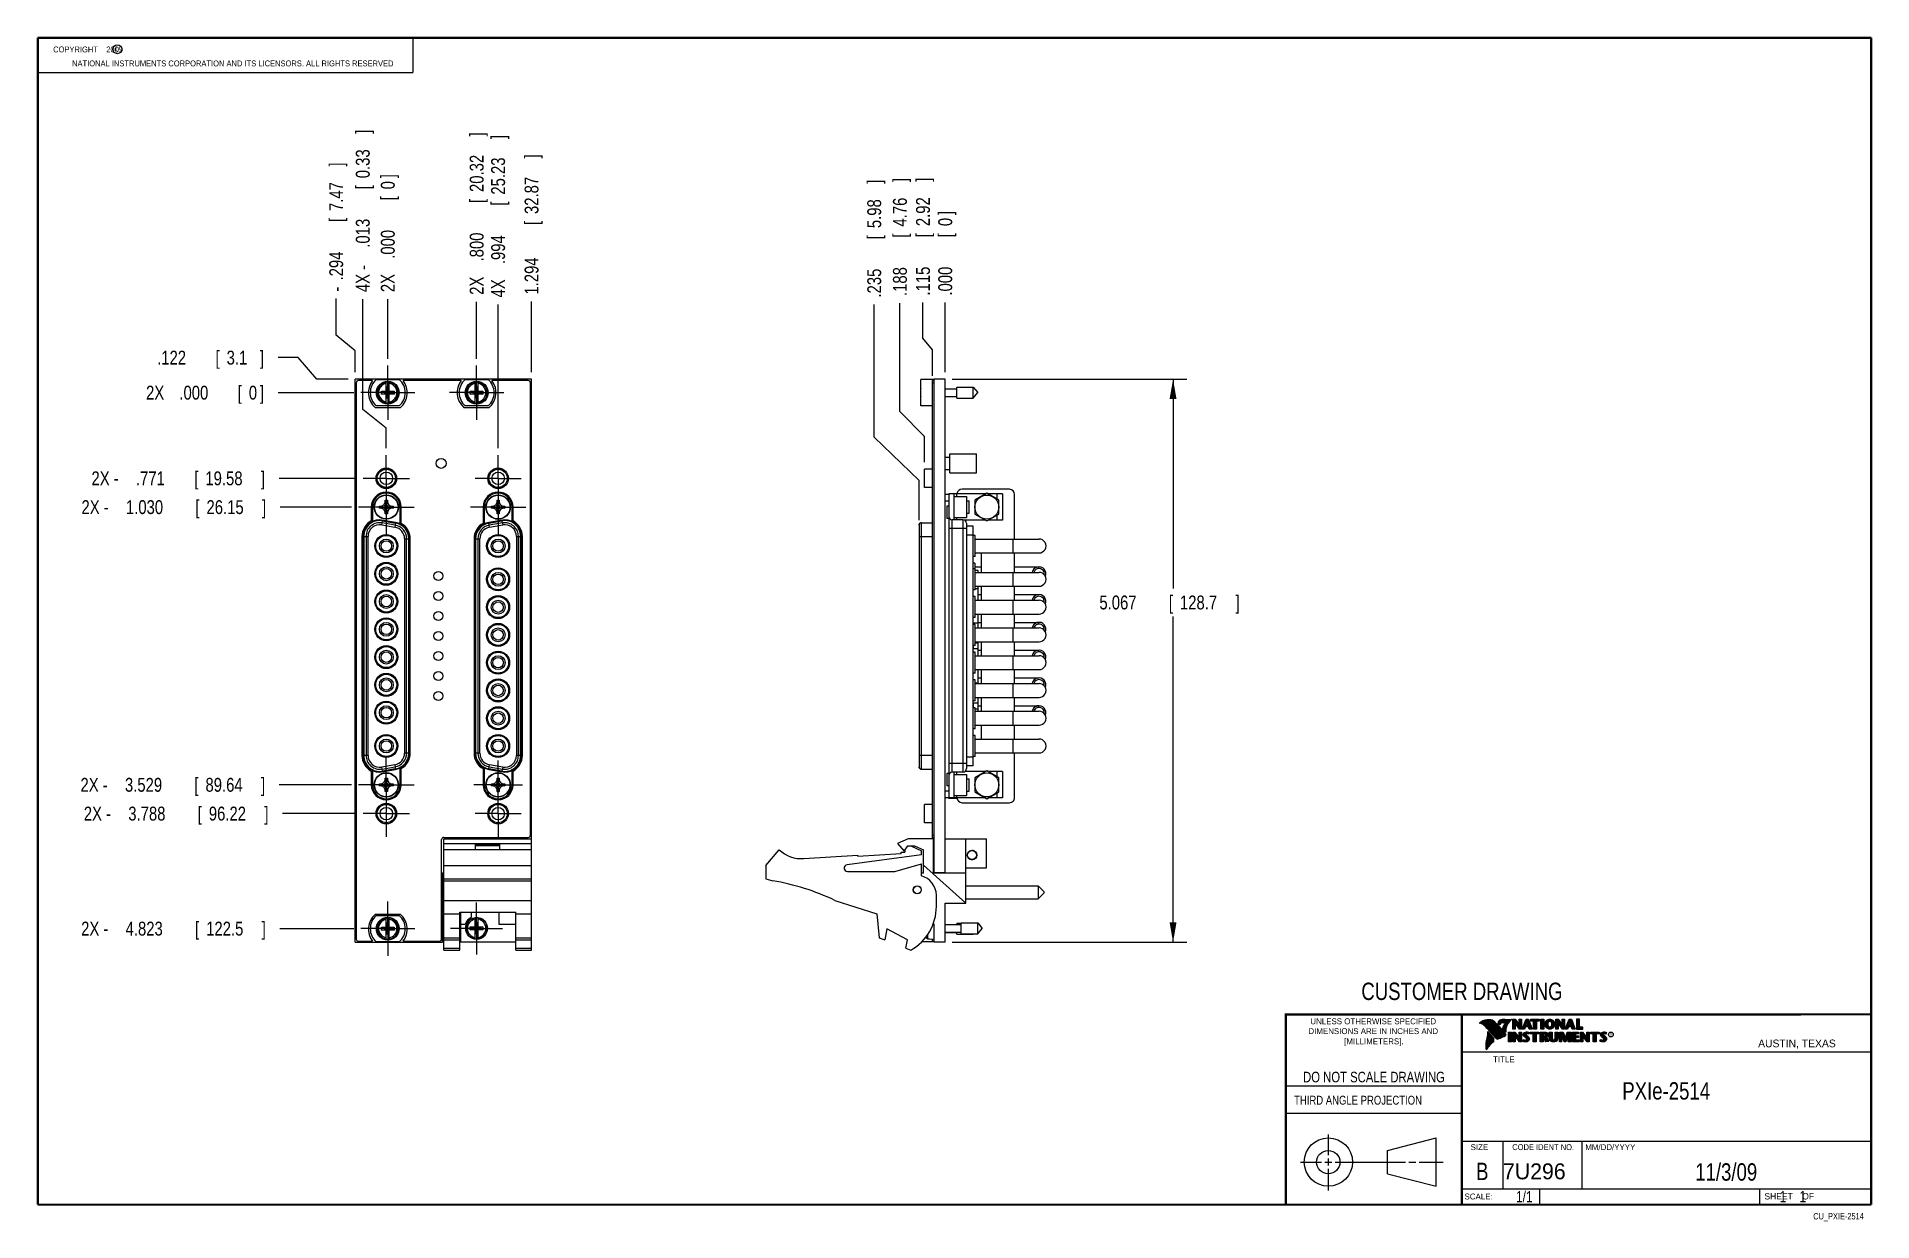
# Model space of a CAD drawing. Header units: inches. Extents: x 0.2 to 16.8, y 0.1 to 10.8.
import ezdxf
from ezdxf.enums import TextEntityAlignment as Align

# ---------------------------------------------------------------- set-up
doc = ezdxf.new("R2010")
doc.units = ezdxf.units.IN
doc.header["$LTSCALE"] = 0.935
doc.header["$MEASUREMENT"] = 0
doc.linetypes.add('CENTER', pattern=[0.6, 0.375, -0.075, 0.075, -0.075])
doc.layers.get('0').update_dxf_attribs({"linetype": 'CONTINUOUS'})
doc.layers.add('DEFAULT_1', color=7, linetype='CENTER')
doc.layers.add('DIMENSIONS', color=7, linetype='CONTINUOUS')
doc.styles.get("Standard").update_dxf_attribs({"font": 'txt', "width": 0.8})
doc.dimstyles.new('DIMSTYLE_1', dxfattribs={"dimtxt": 0.125, "dimasz": 0.18, "dimexe": 0.18, "dimexo": 0.0625, "dimgap": 0.09, "dimtad": 0, "dimtih": 1, "dimtoh": 1, "dimdec": 3, "dimzin": 4, "dimdsep": 46, "dimtxsty": 'STANDARD', "dimblk": '_FILLED', "dimblk1": '_FILLED', "dimblk2": '_FILLED', "dimcen": 0.09, "dimadec": 0, "dimazin": 0, "dimtp": 0.001, "dimtm": 0.001, "dimtfac": 1, "dimtdec": 3, "dimtofl": 0, "dimtmove": 0, "dimatfit": 3, "dimldrblk": '_FILLED', "dimfxl": 1, "dimtolj": 1, "dimtzin": 4, "dimarcsym": 0})
doc.dimstyles.new('DIMSTYLE_2', dxfattribs={"dimtxt": 0.125, "dimasz": 0.18, "dimexe": 0.18, "dimexo": 0.0625, "dimgap": 0.09, "dimtad": 0, "dimtih": 1, "dimtoh": 1, "dimdec": 3, "dimzin": 4, "dimdsep": 46, "dimtxsty": 'STANDARD', "dimblk": '_FILLED', "dimblk1": '_FILLED', "dimblk2": '_FILLED', "dimcen": 0.09, "dimadec": 0, "dimazin": 0, "dimtp": 0.001, "dimtm": 0.001, "dimtfac": 1, "dimtdec": 3, "dimtofl": 0, "dimtmove": 0, "dimatfit": 3, "dimldrblk": '_FILLED', "dimfxl": 1, "dimtolj": 1, "dimtzin": 4, "dimarcsym": 0})

msp = doc.modelspace()

# ---------------------------------------------------------------- texts
at = {"color": 2, "linetype": 'CONTINUOUS', "width": 0.8}
for s, height, p in [('c', 0.053, (0.946, 10.6363)), ('NATIONAL INSTRUMENTS CORPORATION AND ITS LICENSORS. ALL RIGHTS RESERVED', 0.053, (0.5583, 10.5016)), ('THIRD ANGLE PROJECTION', 0.08, (11.5564, 1.1584))]:
    msp.add_text(s, height=height, dxfattribs=at).set_placement(p)
at = {"color": 7, "linetype": 'CONTINUOUS', "width": 0.8}
for s, height, p in [('CUSTOMER DRAWING', 0.15625, (13.0668, 2.1001)), ('DO NOT SCALE DRAWING', 0.095, (12.2754, 1.3592)), ('B', 0.1562, (13.2497, 0.4798))]:
    msp.add_text(s, height=height, dxfattribs=at).set_placement(p, align=Align.CENTER)
at = {"color": 2, "linetype": 'CONTINUOUS'}
for s, p in [('DIMENSIONS ARE IN INCHES AND', (12.2688, 1.7933)), ('UNLESS OTHERWISE SPECIFIED', (12.2688, 1.8819)), ('[MILLIMETERS].', (12.2746, 1.7015))]:
    msp.add_text(s, height=0.053254, dxfattribs=at).set_placement(p, align=Align.CENTER)
for s, height, p in [('R', 0.0217, (14.3971, 1.7782)), ('AUSTIN, TEXAS', 0.069617, (15.7327, 1.6745)), ('TITLE', 0.05325, (13.3474, 1.5397)), ('SIZE', 0.05325, (13.1451, 0.7494)), ('MM/DD/YYYY', 0.05325, (14.1765, 0.7494)), ('SCALE:', 0.05325, (13.0904, 0.3053)), ('SHEET    OF', 0.057262, (15.7892, 0.3052))]:
    msp.add_text(s, height=height, dxfattribs=at).set_placement(p)
at = {"color": 2, "linetype": 'CONTINUOUS', "width": 0.95}
msp.add_text('CODE IDENT NO.', height=0.053254, dxfattribs=at).set_placement((13.7978, 0.7494), align=Align.CENTER)
at = {"color": 7, "linetype": 'CONTINUOUS'}
msp.add_text('7U296', height=0.14316, dxfattribs=at).set_placement((13.4363, 0.4866))
at = {"color": 7, "linetype": 'CONTINUOUS', "width": 0.8}
msp.add_text('1/1', height=0.1, dxfattribs=at).set_placement((13.7025, 0.2805), align=Align.RIGHT)
at = {"color": 2, "linetype": 'CONTINUOUS', "width": 0.8}
msp.add_text('CU_PXIE-2514', height=0.057262, dxfattribs=at).set_placement((16.6837, 0.1254), align=Align.RIGHT)
at = {"color": 2, "linetype": 'CONTINUOUS', "insert": (0.3125, 10.6805), "char_height": 0.053, "width": 0.8904, "attachment_point": 1}
msp.add_mtext('    COPYRIGHT    2009', dxfattribs=at)
at = {"color": 7, "linetype": 'CONTINUOUS'}
for s, insert, char_height, width, attachment_point in [('PXIe-2514\\P ', (14.9051, 1.3603), 0.15625, 1.125, 2), ('11/3/09 ', (15.4455, 0.6307), 0.15625, 1, 2), ('    1    1', (15.8075, 0.3805), 0.1, 0.8, 1)]:
    msp.add_mtext(s, dxfattribs=dict(at, insert=insert, char_height=char_height, width=width, attachment_point=attachment_point))

# ---------------------------------------------------------------- blocks, each defined once
blk = doc.blocks.new('*D0')
at = {"layer": 'DIMENSIONS', "color": 2, "linetype": 'CONTINUOUS'}
for p, q in [((8.216, 8.055), (8.216, 8.376)), ((8.302, 7.952), (8.216, 8.055)), ((8.302, 7.716), (8.302, 7.952))]:
    blk.add_line(p, q, dxfattribs=at)
at = {"layer": 'DIMENSIONS', "color": 2, "linetype": 'CONTINUOUS', "width": 0.8}
for s, p in [(']', (8.279, 9.464)), ('2.92', (8.279, 9.064)), ('[', (8.279, 8.964)), ('.115', (8.279, 8.439))]:
    blk.add_text(s, height=0.125, rotation=90, dxfattribs=at).set_placement(p)
blk = doc.blocks.new('_FILLED')
at = {"color": 0, "linetype": 'BYBLOCK'}
blk.add_solid([(0, 0), (-1, 0.174), (-1, -0.174)], dxfattribs=at)
blk = doc.blocks.new('*D1')
at = {"layer": 'DIMENSIONS', "color": 2, "linetype": 'CONTINUOUS'}
for p, q in [((8.009, 7.397), (8.009, 8.372)), ((8.229, 7.171), (8.009, 7.397)), ((8.229, 6.939), (8.229, 7.171))]:
    blk.add_line(p, q, dxfattribs=at)
at = {"layer": 'DIMENSIONS', "color": 2, "linetype": 'CONTINUOUS', "width": 0.8}
for s, p in [(']', (8.071, 9.46)), ('4.76', (8.071, 9.06)), ('[', (8.071, 8.96)), ('.188', (8.071, 8.435))]:
    blk.add_text(s, height=0.125, rotation=90, dxfattribs=at).set_placement(p)
blk = doc.blocks.new('*D2')
at = {"layer": 'DIMENSIONS', "color": 2, "linetype": 'CONTINUOUS'}
for p, q in [((7.777, 7.165), (7.777, 8.359)), ((8.181, 6.775), (7.777, 7.165)), ((8.181, 6.417), (8.181, 6.775))]:
    blk.add_line(p, q, dxfattribs=at)
at = {"layer": 'DIMENSIONS', "color": 2, "linetype": 'CONTINUOUS', "width": 0.8}
for s, p in [(']', (7.84, 9.446)), ('5.98', (7.84, 9.046)), ('[', (7.84, 8.946)), ('.235', (7.84, 8.421))]:
    blk.add_text(s, height=0.125, rotation=90, dxfattribs=at).set_placement(p)
blk = doc.blocks.new('*D3')
at = {"layer": 'DIMENSIONS', "color": 2, "linetype": 'CONTINUOUS'}
blk.add_line((8.417, 7.75), (8.417, 8.376), dxfattribs=at)
at = {"layer": 'DIMENSIONS', "color": 2, "linetype": 'CONTINUOUS', "width": 0.8}
for s, p in [(']', (8.479, 9.164)), ('0', (8.479, 9.064)), ('[', (8.479, 8.964)), ('.000', (8.479, 8.439))]:
    blk.add_text(s, height=0.125, rotation=90, dxfattribs=at).set_placement(p)
blk = doc.blocks.new('*D4')
at = {"layer": 'DIMENSIONS', "color": 2, "linetype": 'CONTINUOUS'}
for p, q in [((8.479, 7.687), (10.592, 7.687)), ((10.467, 7.687), (10.467, 5.802)), ((10.467, 2.62), (10.467, 5.552)), ((8.479, 2.62), (10.592, 2.62))]:
    blk.add_line(p, q, dxfattribs=at)
at = {"layer": 'DIMENSIONS', "color": 2, "linetype": 'CONTINUOUS', "xscale": 0.18, "yscale": 0.18, "zscale": 0.18}
for p, rotation in [((10.467, 7.687), 90), ((10.467, 2.62), 270)]:
    blk.add_blockref('_FILLED', p, dxfattribs=dict(at, rotation=rotation))
at = {"layer": 'DIMENSIONS', "color": 2, "linetype": 'CONTINUOUS', "width": 0.8}
for s, p in [('5.067', (9.804, 5.615)), ('[', (10.429, 5.615)), ('128.7', (10.529, 5.615)), (']', (11.029, 5.615))]:
    blk.add_text(s, height=0.125, dxfattribs=at).set_placement(p)
blk = doc.blocks.new('*D5')
at = {"layer": 'DIMENSIONS', "color": 2, "linetype": 'CONTINUOUS'}
for p, q in [((2.592, 7.881), (2.412, 7.881)), ((2.762, 7.687), (2.592, 7.881)), ((3.043, 7.687), (2.762, 7.687))]:
    blk.add_line(p, q, dxfattribs=at)
at = {"layer": 'DIMENSIONS', "color": 2, "linetype": 'CONTINUOUS', "width": 0.8}
for s, p in [('.122', (1.324, 7.818)), ('[', (1.849, 7.818)), ('3.1', (1.949, 7.818)), (']', (2.249, 7.818))]:
    blk.add_text(s, height=0.125, dxfattribs=at).set_placement(p)
blk = doc.blocks.new('*D6')
at = {"layer": 'DIMENSIONS', "color": 2, "linetype": 'CONTINUOUS'}
blk.add_line((3.116, 6.794), (2.421, 6.794), dxfattribs=at)
at = {"layer": 'DIMENSIONS', "color": 2, "linetype": 'CONTINUOUS', "width": 0.8}
for s, p in [('2X -', (0.733, 6.732)), ('.771', (1.133, 6.732)), ('[', (1.658, 6.732)), ('19.58', (1.758, 6.732)), (']', (2.258, 6.732))]:
    blk.add_text(s, height=0.125, dxfattribs=at).set_placement(p)
blk = doc.blocks.new('*D7')
at = {"layer": 'DIMENSIONS', "color": 2, "linetype": 'CONTINUOUS'}
blk.add_line((3.074, 6.536), (2.43, 6.536), dxfattribs=at)
at = {"layer": 'DIMENSIONS', "color": 2, "linetype": 'CONTINUOUS', "width": 0.8}
for s, p in [('2X -', (0.643, 6.473)), ('1.030', (1.043, 6.473)), ('[', (1.668, 6.473)), ('26.15', (1.768, 6.473)), (']', (2.268, 6.473))]:
    blk.add_text(s, height=0.125, dxfattribs=at).set_placement(p)
blk = doc.blocks.new('*D8')
at = {"layer": 'DIMENSIONS', "color": 2, "linetype": 'CONTINUOUS'}
blk.add_line((3.074, 4.036), (2.421, 4.036), dxfattribs=at)
at = {"layer": 'DIMENSIONS', "color": 2, "linetype": 'CONTINUOUS', "width": 0.8}
for s, p in [('2X -', (0.634, 3.974)), ('3.529', (1.034, 3.974)), ('[', (1.659, 3.974)), ('89.64', (1.759, 3.974)), (']', (2.259, 3.974))]:
    blk.add_text(s, height=0.125, dxfattribs=at).set_placement(p)
blk = doc.blocks.new('*D9')
at = {"layer": 'DIMENSIONS', "color": 2, "linetype": 'CONTINUOUS'}
blk.add_line((3.116, 3.777), (2.452, 3.777), dxfattribs=at)
at = {"layer": 'DIMENSIONS', "color": 2, "linetype": 'CONTINUOUS', "width": 0.8}
for s, p in [('2X -', (0.664, 3.715)), ('3.788', (1.064, 3.715)), ('[', (1.689, 3.715)), ('96.22', (1.789, 3.715)), (']', (2.289, 3.715))]:
    blk.add_text(s, height=0.125, dxfattribs=at).set_placement(p)
blk = doc.blocks.new('*D10')
at = {"layer": 'DIMENSIONS', "color": 2, "linetype": 'CONTINUOUS'}
blk.add_line((3.093, 2.742), (2.427, 2.742), dxfattribs=at)
at = {"layer": 'DIMENSIONS', "color": 2, "linetype": 'CONTINUOUS', "width": 0.8}
for s, p in [('[', (1.665, 2.68)), (']', (2.265, 2.68)), ('2X -', (0.64, 2.68)), ('4.823', (1.04, 2.68)), ('122.5', (1.765, 2.68))]:
    blk.add_text(s, height=0.125, dxfattribs=at).set_placement(p)
blk = doc.blocks.new('*D11')
at = {"layer": 'DIMENSIONS', "color": 2, "linetype": 'CONTINUOUS'}
blk.add_line((3.093, 7.565), (2.412, 7.565), dxfattribs=at)
at = {"layer": 'DIMENSIONS', "color": 2, "linetype": 'CONTINUOUS', "width": 0.8}
for s, p in [('2X ', (1.224, 7.503)), ('.000', (1.524, 7.503)), ('[', (2.049, 7.503)), ('0', (2.149, 7.503)), (']', (2.249, 7.503))]:
    blk.add_text(s, height=0.125, dxfattribs=at).set_placement(p)
blk = doc.blocks.new('*D12')
at = {"layer": 'DIMENSIONS', "color": 2, "linetype": 'CONTINUOUS'}
for p, q in [((3.174, 7.414), (3.174, 8.408)), ((3.386, 7.245), (3.174, 7.414)), ((3.386, 7.065), (3.386, 7.245))]:
    blk.add_line(p, q, dxfattribs=at)
at = {"layer": 'DIMENSIONS', "color": 2, "linetype": 'CONTINUOUS', "width": 0.8}
for s, p in [(']', (3.237, 9.895)), ('0.33', (3.237, 9.495)), ('[', (3.237, 9.395)), ('.013', (3.237, 8.87)), ('4X -', (3.237, 8.47))]:
    blk.add_text(s, height=0.125, rotation=90, dxfattribs=at).set_placement(p)
blk = doc.blocks.new('*D13')
at = {"layer": 'DIMENSIONS', "color": 2, "linetype": 'CONTINUOUS'}
for p, q in [((2.935, 8.082), (2.935, 8.413)), ((3.105, 7.941), (2.935, 8.082)), ((3.105, 7.75), (3.105, 7.941))]:
    blk.add_line(p, q, dxfattribs=at)
at = {"layer": 'DIMENSIONS', "color": 2, "linetype": 'CONTINUOUS', "width": 0.8}
for s, p in [(']', (2.998, 9.6)), ('7.47', (2.998, 9.2)), ('[', (2.998, 9.1)), ('.294', (2.998, 8.575)), ('-', (2.998, 8.475))]:
    blk.add_text(s, height=0.125, rotation=90, dxfattribs=at).set_placement(p)
blk = doc.blocks.new('*D14')
at = {"layer": 'DIMENSIONS', "color": 2, "linetype": 'CONTINUOUS'}
blk.add_line((4.199, 7.871), (4.199, 8.384), dxfattribs=at)
at = {"layer": 'DIMENSIONS', "color": 2, "linetype": 'CONTINUOUS', "width": 0.8}
for s, p in [(']', (4.262, 9.871)), ('20.32', (4.262, 9.371)), ('[', (4.262, 9.271)), ('.800', (4.262, 8.746)), ('2X ', (4.262, 8.446))]:
    blk.add_text(s, height=0.125, rotation=90, dxfattribs=at).set_placement(p)
blk = doc.blocks.new('*D15')
at = {"layer": 'DIMENSIONS', "color": 2, "linetype": 'CONTINUOUS'}
blk.add_line((4.393, 7.065), (4.393, 8.359), dxfattribs=at)
at = {"layer": 'DIMENSIONS', "color": 2, "linetype": 'CONTINUOUS', "width": 0.8}
for s, p in [(']', (4.455, 9.847)), ('25.23', (4.455, 9.347)), ('[', (4.455, 9.247)), ('.994', (4.455, 8.722)), ('4X ', (4.455, 8.422))]:
    blk.add_text(s, height=0.125, rotation=90, dxfattribs=at).set_placement(p)
blk = doc.blocks.new('*D16')
at = {"layer": 'DIMENSIONS', "color": 2, "linetype": 'CONTINUOUS'}
blk.add_line((4.693, 7.75), (4.693, 8.386), dxfattribs=at)
at = {"layer": 'DIMENSIONS', "color": 2, "linetype": 'CONTINUOUS', "width": 0.8}
for s, p in [(']', (4.756, 9.673)), ('32.87', (4.756, 9.173)), ('[', (4.756, 9.073)), ('1.294', (4.756, 8.448))]:
    blk.add_text(s, height=0.125, rotation=90, dxfattribs=at).set_placement(p)
blk = doc.blocks.new('*D17')
at = {"layer": 'DIMENSIONS', "color": 2, "linetype": 'CONTINUOUS'}
blk.add_line((3.399, 7.871), (3.399, 8.408), dxfattribs=at)
at = {"layer": 'DIMENSIONS', "color": 2, "linetype": 'CONTINUOUS', "width": 0.8}
for s, p in [(']', (3.462, 9.495)), ('0', (3.462, 9.395)), ('[', (3.462, 9.295)), ('.000', (3.462, 8.77)), ('2X ', (3.462, 8.47))]:
    blk.add_text(s, height=0.125, rotation=90, dxfattribs=at).set_placement(p)

# ---------------------------------------------------------------- dimensions: what is measured, and where the dimension line sits
at = {"layer": 'DIMENSIONS', "color": 2, "linetype": 'CONTINUOUS'}
for feature_location, offset, dtype, origin, text, picture, middle in [((3.3862, 7.065), (-0.2118, 1.343), 0, (3.3992, 7.809), '4X -<>', '*D12', (3.1744, 9.2329)), ((4.1992, 7.8715), (0, 0.5121), 1, (3.3992, 7.809), '2X <>', '*D14', (4.1992, 9.2085)), ((4.3927096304, 7.0649712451), (0, 1.2941821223), 1, (3.3992096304, 7.8089712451), '4X <>', '*D15', (4.3927096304, 9.1841533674)), ((3.1052, 7.75), (-0.1698, 0.6628), 0, (3.3992, 7.809), '-<>', '*D13', (2.9354, 9.0878)), ((3.3992096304, 7.8714712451), (0, 0.5364516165), 1, (3.3992096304, 7.8089712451), '2X <>', '*D17', (3.3992096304, 9.0329228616)), ((3.0932096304, 7.5654712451), (-0.6816725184, 0), 0, (3.1557096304, 7.5654712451), '2X <>', '*D11', (1.786537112, 7.5654712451)), ((3.0737, 4.0365), (-0.6526, 0), 0, (3.1557, 7.5655), '2X -<>', '*D8', (1.4961, 4.0365)), ((3.0932, 2.7425), (-0.666, 0), 0, (3.1557, 7.5655), '2X -<>', '*D10', (1.5022, 2.7425)), ((3.0737096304, 6.5359712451), (-0.6434450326, 0), 0, (3.1557096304, 7.5654712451), '2X -<>', '*D7', (1.5052645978, 6.5359712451)), ((3.1157, 3.7775), (-0.6641, 0), 0, (3.1557, 7.5655), '2X -<>', '*D9', (1.5266, 3.7775)), ((3.1157, 6.7945), (-0.6948, 0), 0, (3.1557, 7.5655), '2X -<>', '*D6', (1.5459, 6.7945))]:
    dim = msp.add_ordinate_dim(feature_location=feature_location, offset=offset, dtype=dtype, origin=origin, text=text, dimstyle='DIMSTYLE_1', dxfattribs=at)
    dim.commit()
    dim.dimension.update_dxf_attribs({"geometry": picture, "text_midpoint": middle})
for feature_location, offset, dtype, origin, picture, middle in [((4.6932, 7.75), (0, 0.6356), 1, (3.3992, 7.809), '*D16', (4.6932, 9.1106)), ((8.1814, 6.4169), (-0.4042, 1.942), 0, (8.4168, 7.6875), '*D2', (7.7772, 8.9839)), ((8.2293, 6.9395), (-0.2204, 1.4327), 0, (8.4168, 7.6875), '*D1', (8.0089, 8.9972)), ((8.3018062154, 7.7159712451), (-0.0856321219, 0.6601264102), 0, (8.4168062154, 7.6874712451), '*D0', (8.2161740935, 9.0010976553)), ((8.4168062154, 7.7499712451), (0, 0.6261264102), 1, (8.4168062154, 7.6874712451), '*D3', (8.4168062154, 8.8510976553)), ((3.0427, 7.6875), (-0.6312, 0.1934), 0, (3.1557, 7.5655), '*D5', (1.8365, 7.8809))]:
    dim = msp.add_ordinate_dim(feature_location=feature_location, offset=offset, dtype=dtype, origin=origin, dimstyle='DIMSTYLE_1', dxfattribs=at)
    dim.commit()
    dim.dimension.update_dxf_attribs({"geometry": picture, "text_midpoint": middle})
dim = msp.add_linear_dim(base=(10.4667, 7.6875), p1=(8.4793, 2.6205), p2=(8.4793, 7.6875), angle=90, dimstyle='DIMSTYLE_2', dxfattribs=at)
dim.commit()
dim.dimension.update_dxf_attribs({"geometry": '*D4', "text_midpoint": (10.4667, 5.6774), "dimtype": 160})

# ---------------------------------------------------------------- linework, layer by layer
at = {"color": 2, "linetype": 'CONTINUOUS'}
for p, q in [((0.25, 10.7586), (3.625, 10.7586)), ((0.25, 10.7586), (0.25, 10.4456)), ((3.625, 10.7586), (3.625, 10.4456)), ((0.25, 10.4456), (3.625, 10.4456)), ((13.0652, 1.9695), (16.745, 1.9695)), ((13.0652, 1.9695), (13.0652, 0.2605)), ((13.2311, 1.8934), (13.2311, 1.8949)), ((13.2347, 1.8921), (13.2347, 1.8972)), ((13.2382, 1.8907), (13.2382, 1.8994)), ((13.2418, 1.8892), (13.2418, 1.9015)), ((13.2453, 1.8876), (13.2453, 1.9035)), ((13.2489, 1.8858), (13.2489, 1.9054)), ((13.2524, 1.8839), (13.2524, 1.9069)), ((13.256, 1.8818), (13.256, 1.9084)), ((13.2596, 1.8796), (13.2596, 1.9098)), ((13.2631, 1.8772), (13.2631, 1.9111)), ((13.2667, 1.8747), (13.2667, 1.9124)), ((13.2702, 1.872), (13.2702, 1.9135)), ((13.2738, 1.869), (13.2738, 1.9146)), ((13.2773, 1.8658), (13.2773, 1.9155)), ((13.2809, 1.8624), (13.2809, 1.9164)), ((13.2844, 1.8587), (13.2844, 1.9173)), ((13.288, 1.8549), (13.288, 1.9181)), ((13.2915, 1.851), (13.2915, 1.9188)), ((13.2951, 1.8471), (13.2951, 1.9194)), ((13.2987, 1.8431), (13.2987, 1.9198)), ((13.3022, 1.8391), (13.3022, 1.92)), ((13.3058, 1.8351), (13.3058, 1.9201)), ((13.3093, 1.8311), (13.3093, 1.9201)), ((13.3129, 1.827), (13.3129, 1.9199)), ((13.3164, 1.8229), (13.3164, 1.9196)), ((13.32, 1.8188), (13.32, 1.9192)), ((13.3235, 1.8146), (13.3235, 1.9186)), ((13.3271, 1.8104), (13.3271, 1.9179)), ((13.3306, 1.8062), (13.3306, 1.9172)), ((13.3342, 1.802), (13.3342, 1.9163)), ((13.3378, 1.7978), (13.3378, 1.9151)), ((13.3413, 1.7937), (13.3413, 1.9138)), ((13.3449, 1.7897), (13.3449, 1.9122)), ((13.3484, 1.7856), (13.3484, 1.9103)), ((13.352, 1.7817), (13.352, 1.9081)), ((13.3555, 1.7778), (13.3555, 1.9055)), ((13.3591, 1.7739), (13.3591, 1.9026)), ((13.3626, 1.7701), (13.3626, 1.8991)), ((13.3662, 1.7663), (13.3662, 1.8952)), ((13.3697, 1.7625), (13.3697, 1.8915)), ((13.3733, 1.7588), (13.3733, 1.8878)), ((13.3769, 1.7556), (13.3769, 1.8841)), ((13.3804, 1.7529), (13.3804, 1.8803)), ((13.384, 1.7512), (13.384, 1.8766)), ((13.3875, 1.7509), (13.3875, 1.8728)), ((13.4022, 1.878), (13.3901, 1.8922)), ((13.3911, 1.7518), (13.3911, 1.8691)), ((13.4029, 1.881), (13.3927, 1.893)), ((13.3946, 1.8908), (13.3946, 1.8999)), ((13.3946, 1.7533), (13.3946, 1.8653)), ((13.3982, 1.8866), (13.3982, 1.9062)), ((13.3982, 1.7548), (13.3982, 1.8615)), ((13.4017, 1.8824), (13.4017, 1.9101)), ((13.4017, 1.7563), (13.4017, 1.8574)), ((13.4053, 1.8823), (13.4053, 1.9129)), ((13.4053, 1.7578), (13.4053, 1.8531)), ((13.4088, 1.8844), (13.4088, 1.915)), ((13.4088, 1.7593), (13.4088, 1.8488)), ((13.4124, 1.887), (13.4124, 1.9167)), ((13.4124, 1.7609), (13.4124, 1.8445)), ((13.4159, 1.89), (13.4159, 1.9182)), ((13.4159, 1.7625), (13.4159, 1.8402)), ((13.4195, 1.8937), (13.4195, 1.9193)), ((13.4195, 1.7641), (13.4195, 1.8359)), ((13.4231, 1.8964), (13.4231, 1.9203)), ((13.4231, 1.7657), (13.4231, 1.8316)), ((13.4266, 1.8982), (13.4266, 1.9209)), ((13.4266, 1.7674), (13.4266, 1.8273)), ((13.4302, 1.8995), (13.4302, 1.9214)), ((13.4302, 1.7691), (13.4302, 1.823)), ((13.4414, 1.8328), (13.4319, 1.8437)), ((13.4337, 1.8997), (13.4337, 1.922)), ((13.4337, 1.7708), (13.4337, 1.8187)), ((13.4433, 1.8344), (13.4349, 1.844)), ((13.4373, 1.8991), (13.4373, 1.9224)), ((13.4373, 1.8413), (13.4373, 1.8491)), ((13.4408, 1.898), (13.4408, 1.9228)), ((13.4408, 1.8372), (13.4408, 1.8572)), ((13.4444, 1.8972), (13.4444, 1.9231)), ((13.4444, 1.8331), (13.4444, 1.8665)), ((13.4479, 1.8969), (13.4479, 1.9234)), ((13.4479, 1.8288), (13.4479, 1.873)), ((13.4515, 1.8966), (13.4515, 1.9236)), ((13.4515, 1.8247), (13.4515, 1.8764)), ((13.4529, 1.9261), (13.5132, 1.9271)), ((13.453, 1.9236), (13.5067, 1.9245)), ((13.455, 1.8965), (13.455, 1.9237)), ((13.455, 1.8207), (13.455, 1.878)), ((13.4586, 1.8964), (13.4586, 1.9237)), ((13.4586, 1.8303), (13.4586, 1.879)), ((13.4622, 1.8957), (13.4622, 1.9238)), ((13.4622, 1.8535), (13.4622, 1.8795)), ((13.4657, 1.8935), (13.4657, 1.9238)), ((13.4657, 1.8636), (13.4657, 1.8798)), ((13.4693, 1.872), (13.4693, 1.9239)), ((13.4728, 1.8794), (13.4728, 1.9239)), ((13.4764, 1.8859), (13.4764, 1.924)), ((13.4799, 1.8919), (13.4799, 1.924)), ((13.4835, 1.8973), (13.4835, 1.9241)), ((13.487, 1.9023), (13.487, 1.9242)), ((13.4906, 1.9069), (13.4906, 1.9242)), ((13.4941, 1.9112), (13.4941, 1.9243)), ((13.4977, 1.9153), (13.4977, 1.9243)), ((13.5013, 1.9191), (13.5013, 1.9244)), ((13.5261, 1.9263), (13.5451, 1.9263)), ((13.5261, 1.839), (13.5261, 1.9263)), ((13.5466, 1.839), (13.5261, 1.839)), ((13.5286, 1.9237), (13.5439, 1.9237)), ((13.5286, 1.8415), (13.5286, 1.9237)), ((13.5441, 1.8415), (13.5286, 1.8415)), ((13.5332, 1.8415), (13.5332, 1.9237)), ((13.5367, 1.8415), (13.5367, 1.9237)), ((13.5402, 1.8415), (13.5402, 1.9237)), ((13.5441, 1.8976), (13.5437, 1.9237)), ((13.5439, 1.9237), (13.5854, 1.869)), ((13.5873, 1.8415), (13.5441, 1.8976)), ((13.5441, 1.8976), (13.5441, 1.8415)), ((13.5451, 1.9263), (13.5829, 1.8765)), ((13.586, 1.839), (13.5466, 1.8902)), ((13.5466, 1.8902), (13.5466, 1.839)), ((13.5471, 1.8936), (13.5471, 1.9194)), ((13.5506, 1.8891), (13.5506, 1.9149)), ((13.5541, 1.8846), (13.5541, 1.9103)), ((13.5576, 1.8801), (13.5576, 1.9057)), ((13.561, 1.8756), (13.561, 1.9011)), ((13.5645, 1.8711), (13.5645, 1.8965)), ((13.568, 1.8665), (13.568, 1.8919)), ((13.5715, 1.862), (13.5715, 1.8874)), ((13.575, 1.8575), (13.575, 1.8828)), ((13.5784, 1.853), (13.5784, 1.8782)), ((13.5819, 1.8485), (13.5819, 1.8736)), ((13.5829, 1.9263), (13.6036, 1.9263)), ((13.5829, 1.8765), (13.5829, 1.9263)), ((13.5854, 1.9237), (13.6011, 1.9237)), ((13.5854, 1.869), (13.5854, 1.9237)), ((13.5854, 1.844), (13.5854, 1.869)), ((13.6036, 1.839), (13.586, 1.839)), ((13.6011, 1.8415), (13.5873, 1.8415)), ((13.5889, 1.8415), (13.5889, 1.9237)), ((13.5923, 1.8415), (13.5923, 1.9237)), ((13.5958, 1.8415), (13.5958, 1.9237)), ((13.5993, 1.8415), (13.5993, 1.9237)), ((13.6011, 1.9237), (13.6011, 1.8415)), ((13.6036, 1.9263), (13.6036, 1.839)), ((13.6088, 1.839), (13.6444, 1.9262)), ((13.6294, 1.839), (13.6088, 1.839)), ((13.6125, 1.8415), (13.6461, 1.9237)), ((13.6277, 1.8415), (13.6125, 1.8415)), ((13.6167, 1.8415), (13.6167, 1.8516)), ((13.6201, 1.8415), (13.6201, 1.8601)), ((13.6236, 1.8415), (13.6236, 1.8686)), ((13.6271, 1.8415), (13.6271, 1.8771)), ((13.6361, 1.8623), (13.6277, 1.8415)), ((13.6378, 1.8598), (13.6294, 1.839)), ((13.6306, 1.8486), (13.6306, 1.8857)), ((13.634, 1.8573), (13.634, 1.8942)), ((13.6665, 1.8623), (13.6361, 1.8623)), ((13.6375, 1.8623), (13.6375, 1.9027)), ((13.6647, 1.8598), (13.6378, 1.8598)), ((13.6388, 1.8711), (13.65, 1.9073)), ((13.6639, 1.8711), (13.6388, 1.8711)), ((13.641, 1.8781), (13.641, 1.9112)), ((13.641, 1.8623), (13.641, 1.8711)), ((13.6423, 1.8736), (13.6519, 1.9048)), ((13.6606, 1.8736), (13.6423, 1.8736)), ((13.6444, 1.9262), (13.6664, 1.9262)), ((13.6445, 1.8893), (13.6445, 1.9197)), ((13.6445, 1.8623), (13.6445, 1.8711)), ((13.6461, 1.9237), (13.6647, 1.9237)), ((13.6479, 1.9006), (13.6479, 1.9237)), ((13.6479, 1.8623), (13.6479, 1.8711)), ((13.65, 1.9073), (13.6541, 1.9073)), ((13.6514, 1.9073), (13.6514, 1.9237)), ((13.6514, 1.8623), (13.6514, 1.8711)), ((13.6519, 1.9048), (13.6521, 1.9048)), ((13.6521, 1.9048), (13.6606, 1.8736)), ((13.6541, 1.9073), (13.6639, 1.8711)), ((13.6549, 1.9043), (13.6549, 1.9237)), ((13.6549, 1.8623), (13.6549, 1.8711)), ((13.6584, 1.8915), (13.6584, 1.9237)), ((13.6584, 1.8623), (13.6584, 1.8711)), ((13.6618, 1.8787), (13.6618, 1.9237)), ((13.6618, 1.8623), (13.6618, 1.8711)), ((13.6647, 1.9237), (13.6959, 1.8415)), ((13.6717, 1.839), (13.6647, 1.8598)), ((13.6653, 1.8623), (13.6653, 1.922)), ((13.6664, 1.9262), (13.6995, 1.839)), ((13.6735, 1.8415), (13.6665, 1.8623)), ((13.6688, 1.8555), (13.6688, 1.9128)), ((13.6995, 1.839), (13.6717, 1.839)), ((13.6723, 1.8452), (13.6723, 1.9037)), ((13.6959, 1.8415), (13.6735, 1.8415)), ((13.6757, 1.8415), (13.6757, 1.8945)), ((13.6792, 1.8415), (13.6792, 1.8854)), ((13.6827, 1.8415), (13.6827, 1.8762)), ((13.6862, 1.8415), (13.6862, 1.8671)), ((13.6866, 1.9262), (13.7634, 1.9262)), ((13.6866, 1.9099), (13.6866, 1.9262)), ((13.7118, 1.9099), (13.6866, 1.9099)), ((13.6891, 1.9237), (13.7609, 1.9237)), ((13.6891, 1.9125), (13.6891, 1.9237)), ((13.7143, 1.9125), (13.6891, 1.9125)), ((13.6896, 1.8415), (13.6896, 1.8579)), ((13.6931, 1.9125), (13.6931, 1.9237)), ((13.6931, 1.8415), (13.6931, 1.8488)), ((13.6966, 1.9125), (13.6966, 1.9237)), ((13.7001, 1.9125), (13.7001, 1.9237)), ((13.7035, 1.9125), (13.7035, 1.9237)), ((13.707, 1.9125), (13.707, 1.9237)), ((13.7105, 1.9125), (13.7105, 1.9237)), ((13.7118, 1.839), (13.7118, 1.9099)), ((13.7382, 1.839), (13.7118, 1.839)), ((13.7143, 1.9125), (13.714, 1.9237)), ((13.7143, 1.8415), (13.7143, 1.9125)), ((13.7357, 1.8415), (13.7143, 1.8415)), ((13.7174, 1.8415), (13.7174, 1.9237)), ((13.7209, 1.8415), (13.7209, 1.9237)), ((13.7244, 1.8415), (13.7244, 1.9237)), ((13.7279, 1.8415), (13.7279, 1.9237)), ((13.7313, 1.8415), (13.7313, 1.9237)), ((13.7357, 1.9125), (13.7348, 1.9237)), ((13.7609, 1.9125), (13.7357, 1.9125)), ((13.7357, 1.9125), (13.7357, 1.8415)), ((13.7634, 1.9099), (13.7382, 1.9099)), ((13.7382, 1.9099), (13.7382, 1.839)), ((13.7383, 1.9125), (13.7383, 1.9237)), ((13.7418, 1.9125), (13.7418, 1.9237)), ((13.7452, 1.9125), (13.7452, 1.9237)), ((13.7487, 1.9125), (13.7487, 1.9237)), ((13.7522, 1.9125), (13.7522, 1.9237)), ((13.7557, 1.9125), (13.7557, 1.9237)), ((13.7591, 1.9125), (13.7591, 1.9237)), ((13.7609, 1.9237), (13.7609, 1.9125)), ((13.7634, 1.9262), (13.7634, 1.9099)), ((13.7768, 1.9262), (13.8031, 1.9262)), ((13.7768, 1.839), (13.7768, 1.9262)), ((13.8031, 1.839), (13.7768, 1.839)), ((13.7794, 1.9237), (13.8006, 1.9237)), ((13.7794, 1.8415), (13.7794, 1.9237)), ((13.8006, 1.8415), (13.7794, 1.8415)), ((13.7835, 1.8415), (13.7835, 1.9237)), ((13.787, 1.8415), (13.787, 1.9237)), ((13.7904, 1.8415), (13.7904, 1.9237)), ((13.7939, 1.8415), (13.7939, 1.9237)), ((13.7974, 1.8415), (13.7974, 1.9237)), ((13.8006, 1.9237), (13.8006, 1.8415)), ((13.8031, 1.9262), (13.8031, 1.839)), ((13.8154, 1.8853), (13.8155, 1.8871)), ((13.8154, 1.8834), (13.8154, 1.8853)), ((13.8154, 1.8816), (13.8154, 1.8834)), ((13.8155, 1.8797), (13.8154, 1.8816)), ((13.8155, 1.8871), (13.8157, 1.8889)), ((13.8157, 1.8779), (13.8155, 1.8797)), ((13.8157, 1.8889), (13.8159, 1.8907)), ((13.8159, 1.876), (13.8157, 1.8779)), ((13.8159, 1.8907), (13.8161, 1.8924)), ((13.8162, 1.8742), (13.8159, 1.876)), ((13.8161, 1.8924), (13.8165, 1.8941)), ((13.8166, 1.8724), (13.8162, 1.8742)), ((13.8165, 1.8941), (13.8169, 1.8958)), ((13.817, 1.8706), (13.8166, 1.8724)), ((13.8169, 1.8958), (13.8174, 1.8975)), ((13.8174, 1.8689), (13.817, 1.8706)), ((13.8174, 1.8975), (13.8179, 1.8991)), ((13.8179, 1.8672), (13.8174, 1.8689)), ((13.8179, 1.8991), (13.8185, 1.9006)), ((13.8179, 1.8852), (13.818, 1.8869)), ((13.8179, 1.8834), (13.8179, 1.8852)), ((13.818, 1.8817), (13.8179, 1.8834)), ((13.8185, 1.8655), (13.8179, 1.8672)), ((13.818, 1.8869), (13.8182, 1.8886)), ((13.8181, 1.8799), (13.818, 1.8817)), ((13.8182, 1.8781), (13.8181, 1.8799)), ((13.8182, 1.8886), (13.8184, 1.8903)), ((13.8184, 1.8764), (13.8182, 1.8781)), ((13.8184, 1.8903), (13.8186, 1.892)), ((13.8187, 1.8746), (13.8184, 1.8764)), ((13.8185, 1.9006), (13.8191, 1.9021)), ((13.8191, 1.8639), (13.8185, 1.8655)), ((13.8186, 1.892), (13.819, 1.8936)), ((13.8191, 1.8729), (13.8187, 1.8746)), ((13.819, 1.8936), (13.8193, 1.8952)), ((13.8191, 1.9021), (13.8198, 1.9036)), ((13.8194, 1.8712), (13.8191, 1.8729)), ((13.8198, 1.8623), (13.8191, 1.8639)), ((13.8193, 1.8952), (13.8198, 1.8967)), ((13.8199, 1.8696), (13.8194, 1.8712)), ((13.8198, 1.9036), (13.8206, 1.9051)), ((13.8198, 1.8967), (13.8203, 1.8982)), ((13.8205, 1.8607), (13.8198, 1.8623)), ((13.8204, 1.8679), (13.8199, 1.8696)), ((13.8203, 1.8982), (13.8208, 1.8997)), ((13.8209, 1.8664), (13.8204, 1.8679)), ((13.8213, 1.8592), (13.8205, 1.8607)), ((13.8206, 1.9051), (13.8214, 1.9065)), ((13.8208, 1.8997), (13.8214, 1.9011)), ((13.8209, 1.8664), (13.8208, 1.8997)), ((13.8215, 1.8648), (13.8209, 1.8664)), ((13.8221, 1.8578), (13.8213, 1.8592)), ((13.8214, 1.9065), (13.8223, 1.9079)), ((13.8214, 1.9011), (13.8221, 1.9025)), ((13.8221, 1.8633), (13.8215, 1.8648)), ((13.8221, 1.9025), (13.8228, 1.9038)), ((13.8228, 1.8619), (13.8221, 1.8633)), ((13.823, 1.8563), (13.8221, 1.8578)), ((13.8223, 1.9079), (13.8232, 1.9092)), ((13.8228, 1.9038), (13.8236, 1.9052)), ((13.8235, 1.8604), (13.8228, 1.8619)), ((13.8239, 1.855), (13.823, 1.8563)), ((13.8232, 1.9092), (13.8243, 1.9106)), ((13.8243, 1.8591), (13.8235, 1.8604)), ((13.8236, 1.9052), (13.8244, 1.9065)), ((13.8249, 1.8536), (13.8239, 1.855)), ((13.8243, 1.9106), (13.8253, 1.9119)), ((13.8243, 1.8591), (13.8244, 1.9065)), ((13.8251, 1.8577), (13.8243, 1.8591)), ((13.8244, 1.9065), (13.8253, 1.9077)), ((13.826, 1.8523), (13.8249, 1.8536)), ((13.826, 1.8564), (13.8251, 1.8577)), ((13.8253, 1.9119), (13.8265, 1.9132)), ((13.8253, 1.9077), (13.8262, 1.909)), ((13.8269, 1.8552), (13.826, 1.8564)), ((13.8271, 1.8511), (13.826, 1.8523)), ((13.8262, 1.909), (13.8273, 1.9102)), ((13.8265, 1.9132), (13.8276, 1.9144)), ((13.8279, 1.854), (13.8269, 1.8552)), ((13.8282, 1.8499), (13.8271, 1.8511)), ((13.8273, 1.9102), (13.8283, 1.9114)), ((13.8276, 1.9144), (13.8288, 1.9156)), ((13.8279, 1.854), (13.8283, 1.9114)), ((13.8289, 1.8528), (13.8279, 1.854)), ((13.8294, 1.8487), (13.8282, 1.8499)), ((13.8283, 1.9114), (13.8294, 1.9126)), ((13.8288, 1.9156), (13.8301, 1.9167)), ((13.83, 1.8517), (13.8289, 1.8528)), ((13.8294, 1.9126), (13.8306, 1.9137)), ((13.8306, 1.8476), (13.8294, 1.8487)), ((13.8311, 1.8506), (13.83, 1.8517)), ((13.8301, 1.9167), (13.8314, 1.9178)), ((13.8306, 1.9137), (13.8318, 1.9148)), ((13.8319, 1.8466), (13.8306, 1.8476)), ((13.8311, 1.8506), (13.8318, 1.9148)), ((13.8323, 1.8496), (13.8311, 1.8506)), ((13.8314, 1.9178), (13.8327, 1.9188)), ((13.8318, 1.9148), (13.833, 1.9158)), ((13.8332, 1.8456), (13.8319, 1.8466)), ((13.8335, 1.8486), (13.8323, 1.8496)), ((13.8327, 1.9188), (13.834, 1.9198)), ((13.833, 1.9158), (13.8342, 1.9168)), ((13.8346, 1.8447), (13.8332, 1.8456)), ((13.8347, 1.8477), (13.8335, 1.8486)), ((13.834, 1.9198), (13.8354, 1.9207)), ((13.8342, 1.9168), (13.8355, 1.9177)), ((13.836, 1.8438), (13.8346, 1.8447)), ((13.8347, 1.8477), (13.8355, 1.9177)), ((13.836, 1.8468), (13.8347, 1.8477)), ((13.8354, 1.9207), (13.8368, 1.9215)), ((13.8355, 1.9177), (13.8368, 1.9185)), ((13.8373, 1.846), (13.836, 1.8468)), ((13.8374, 1.843), (13.836, 1.8438)), ((13.8368, 1.9215), (13.8382, 1.9223)), ((13.8368, 1.9185), (13.8381, 1.9193)), ((13.8386, 1.8452), (13.8373, 1.846)), ((13.839, 1.8423), (13.8374, 1.843)), ((13.8381, 1.9193), (13.8394, 1.92)), ((13.8386, 1.8452), (13.8381, 1.9193)), ((13.8382, 1.9223), (13.8397, 1.923)), ((13.84, 1.8445), (13.8386, 1.8452)), ((13.8405, 1.8416), (13.839, 1.8423)), ((13.8394, 1.92), (13.8408, 1.9207)), ((13.8397, 1.923), (13.8412, 1.9237)), ((13.8397, 1.8857), (13.8398, 1.8868)), ((13.8397, 1.8845), (13.8397, 1.8857)), ((13.8397, 1.8833), (13.8397, 1.8845)), ((13.8397, 1.8821), (13.8397, 1.8833)), ((13.8397, 1.8809), (13.8397, 1.8821)), ((13.8398, 1.8796), (13.8397, 1.8809)), ((13.8398, 1.8868), (13.8399, 1.888)), ((13.8399, 1.8784), (13.8398, 1.8796)), ((13.8399, 1.888), (13.84, 1.8891)), ((13.84, 1.8773), (13.8399, 1.8784)), ((13.84, 1.8891), (13.8401, 1.8902)), ((13.8401, 1.8761), (13.84, 1.8773)), ((13.8415, 1.8439), (13.84, 1.8445)), ((13.8401, 1.8902), (13.8402, 1.8913)), ((13.8402, 1.8749), (13.8401, 1.8761)), ((13.8402, 1.8913), (13.8403, 1.8924)), ((13.8404, 1.8738), (13.8402, 1.8749)), ((13.8403, 1.8924), (13.8405, 1.8934)), ((13.8405, 1.8727), (13.8404, 1.8738)), ((13.8405, 1.8934), (13.8407, 1.8944)), ((13.8407, 1.8716), (13.8405, 1.8727)), ((13.8421, 1.8409), (13.8405, 1.8416)), ((13.8407, 1.8944), (13.8409, 1.8954)), ((13.841, 1.8706), (13.8407, 1.8716)), ((13.8408, 1.9207), (13.8422, 1.9213)), ((13.8409, 1.8954), (13.8411, 1.8963)), ((13.8412, 1.8696), (13.841, 1.8706)), ((13.8411, 1.8963), (13.8414, 1.8972)), ((13.8412, 1.9237), (13.8427, 1.9243)), ((13.8414, 1.8686), (13.8412, 1.8696)), ((13.8414, 1.8972), (13.8416, 1.8981)), ((13.8417, 1.8677), (13.8414, 1.8686)), ((13.8415, 1.8439), (13.8417, 1.8678)), ((13.843, 1.8433), (13.8415, 1.8439)), ((13.8416, 1.8981), (13.8419, 1.899)), ((13.842, 1.8667), (13.8417, 1.8677)), ((13.8419, 1.899), (13.8422, 1.8999)), ((13.842, 1.8991), (13.8422, 1.9213)), ((13.8423, 1.8658), (13.842, 1.8667)), ((13.8438, 1.8404), (13.8421, 1.8409)), ((13.8422, 1.9213), (13.8436, 1.9219)), ((13.8422, 1.8999), (13.8426, 1.9007)), ((13.8422, 1.8844), (13.8423, 1.8856)), ((13.8422, 1.8833), (13.8422, 1.8844)), ((13.8422, 1.8821), (13.8422, 1.8833)), ((13.8423, 1.8809), (13.8422, 1.8821)), ((13.8423, 1.8867), (13.8424, 1.8878)), ((13.8423, 1.8856), (13.8423, 1.8867)), ((13.8423, 1.8798), (13.8423, 1.8809)), ((13.8424, 1.8786), (13.8423, 1.8798)), ((13.8427, 1.865), (13.8423, 1.8658)), ((13.8424, 1.8878), (13.8425, 1.8889)), ((13.8425, 1.8775), (13.8424, 1.8786)), ((13.8425, 1.8889), (13.8426, 1.89)), ((13.8426, 1.8764), (13.8425, 1.8775)), ((13.8426, 1.9007), (13.843, 1.9016)), ((13.8426, 1.89), (13.8427, 1.891)), ((13.8427, 1.8753), (13.8426, 1.8764)), ((13.8427, 1.9243), (13.8443, 1.9248)), ((13.8427, 1.891), (13.8428, 1.892)), ((13.8429, 1.8742), (13.8427, 1.8753)), ((13.8431, 1.8641), (13.8427, 1.865)), ((13.8428, 1.892), (13.843, 1.893)), ((13.843, 1.8731), (13.8429, 1.8742)), ((13.843, 1.9016), (13.8434, 1.9024)), ((13.843, 1.893), (13.8432, 1.8939)), ((13.8432, 1.8721), (13.843, 1.8731)), ((13.8445, 1.8428), (13.843, 1.8433)), ((13.8434, 1.8633), (13.8431, 1.8641)), ((13.8432, 1.8939), (13.8434, 1.8948)), ((13.8434, 1.8712), (13.8432, 1.8721)), ((13.8434, 1.9024), (13.8438, 1.9032)), ((13.8434, 1.8948), (13.8436, 1.8957)), ((13.8436, 1.8702), (13.8434, 1.8712)), ((13.8439, 1.8625), (13.8434, 1.8633)), ((13.8436, 1.9219), (13.8451, 1.9224)), ((13.8436, 1.8957), (13.8438, 1.8965)), ((13.8439, 1.8693), (13.8436, 1.8702)), ((13.8438, 1.9032), (13.8443, 1.904)), ((13.8438, 1.8965), (13.844, 1.8974)), ((13.8455, 1.8399), (13.8438, 1.8404)), ((13.8441, 1.8684), (13.8439, 1.8693)), ((13.8443, 1.8617), (13.8439, 1.8625)), ((13.844, 1.8974), (13.8443, 1.8982)), ((13.8444, 1.8676), (13.8441, 1.8684)), ((13.8443, 1.9248), (13.8459, 1.9253)), ((13.8443, 1.904), (13.8447, 1.9047)), ((13.8443, 1.8982), (13.8446, 1.899)), ((13.8448, 1.8609), (13.8443, 1.8617)), ((13.8447, 1.8667), (13.8444, 1.8676)), ((13.8462, 1.8423), (13.8445, 1.8428)), ((13.8446, 1.899), (13.8449, 1.8997)), ((13.8447, 1.9047), (13.8453, 1.9055)), ((13.845, 1.8659), (13.8447, 1.8667)), ((13.8453, 1.8602), (13.8448, 1.8609)), ((13.8449, 1.8997), (13.8453, 1.9005)), ((13.8454, 1.8651), (13.845, 1.8659)), ((13.8451, 1.9224), (13.8466, 1.9229)), ((13.8453, 1.9055), (13.8451, 1.9224)), ((13.8453, 1.9055), (13.8458, 1.9062)), ((13.8453, 1.9005), (13.8456, 1.9012)), ((13.8458, 1.8595), (13.8453, 1.8602)), ((13.8457, 1.8644), (13.8454, 1.8651)), ((13.8473, 1.8395), (13.8455, 1.8399)), ((13.8456, 1.9012), (13.846, 1.902)), ((13.8461, 1.8637), (13.8457, 1.8644)), ((13.8458, 1.9062), (13.8464, 1.9068)), ((13.8464, 1.8588), (13.8458, 1.8595)), ((13.846, 1.8424), (13.8458, 1.8595)), ((13.8459, 1.9253), (13.8476, 1.9257)), ((13.846, 1.902), (13.8464, 1.9027)), ((13.8465, 1.863), (13.8461, 1.8637)), ((13.8478, 1.8419), (13.8462, 1.8423)), ((13.8464, 1.9068), (13.847, 1.9074)), ((13.8464, 1.9027), (13.8468, 1.9033)), ((13.847, 1.8581), (13.8464, 1.8588)), ((13.8469, 1.8623), (13.8465, 1.863)), ((13.8466, 1.9229), (13.8481, 1.9233)), ((13.8468, 1.9033), (13.8473, 1.9039)), ((13.8473, 1.8617), (13.8469, 1.8623)), ((13.847, 1.9074), (13.8477, 1.908)), ((13.8477, 1.8575), (13.847, 1.8581)), ((13.8473, 1.9039), (13.8478, 1.9045)), ((13.8478, 1.8611), (13.8473, 1.8617)), ((13.8491, 1.8391), (13.8473, 1.8395)), ((13.8476, 1.9257), (13.8492, 1.9261)), ((13.8477, 1.908), (13.8483, 1.9086)), ((13.8483, 1.857), (13.8477, 1.8575)), ((13.8478, 1.9045), (13.8482, 1.9051)), ((13.8483, 1.8605), (13.8478, 1.8611)), ((13.8495, 1.8416), (13.8478, 1.8419)), ((13.8481, 1.9233), (13.8497, 1.9236)), ((13.8482, 1.9051), (13.8488, 1.9056)), ((13.8483, 1.9086), (13.849, 1.9091)), ((13.8488, 1.8599), (13.8483, 1.8605)), ((13.849, 1.8564), (13.8483, 1.857)), ((13.8488, 1.9056), (13.8493, 1.9061)), ((13.8494, 1.8594), (13.8488, 1.8599)), ((13.849, 1.9091), (13.8497, 1.9095)), ((13.8498, 1.8559), (13.849, 1.8564)), ((13.8509, 1.8388), (13.8491, 1.8391)), ((13.8492, 1.9261), (13.8509, 1.9264)), ((13.8493, 1.9061), (13.8498, 1.9065)), ((13.8499, 1.8589), (13.8494, 1.8594)), ((13.8495, 1.9094), (13.8495, 1.9236)), ((13.8495, 1.8416), (13.8495, 1.8561)), ((13.8513, 1.8413), (13.8495, 1.8416)), ((13.8497, 1.9236), (13.8513, 1.9239)), ((13.8497, 1.9095), (13.8505, 1.9099)), ((13.8498, 1.9065), (13.8504, 1.9069)), ((13.8505, 1.8555), (13.8498, 1.8559)), ((13.8505, 1.8585), (13.8499, 1.8589)), ((13.8504, 1.9069), (13.851, 1.9073)), ((13.8505, 1.9099), (13.8512, 1.9103)), ((13.8511, 1.8581), (13.8505, 1.8585)), ((13.8513, 1.8551), (13.8505, 1.8555)), ((13.8509, 1.9264), (13.8527, 1.9266)), ((13.8528, 1.8386), (13.8509, 1.8388)), ((13.851, 1.9073), (13.8516, 1.9077)), ((13.8518, 1.8577), (13.8511, 1.8581)), ((13.8512, 1.9103), (13.852, 1.9106)), ((13.8513, 1.9239), (13.853, 1.9241)), ((13.8521, 1.8547), (13.8513, 1.8551)), ((13.853, 1.8411), (13.8513, 1.8413)), ((13.8516, 1.9077), (13.8523, 1.908)), ((13.8524, 1.8574), (13.8518, 1.8577)), ((13.852, 1.9106), (13.8528, 1.9109)), ((13.853, 1.8544), (13.8521, 1.8547)), ((13.8523, 1.908), (13.8529, 1.9083)), ((13.8531, 1.8571), (13.8524, 1.8574)), ((13.8527, 1.9266), (13.8544, 1.9268)), ((13.8528, 1.9109), (13.8536, 1.9111)), ((13.8547, 1.8384), (13.8528, 1.8386)), ((13.8529, 1.9083), (13.8536, 1.9085)), ((13.853, 1.9241), (13.8546, 1.9243)), ((13.853, 1.9109), (13.853, 1.9241)), ((13.8538, 1.8542), (13.853, 1.8544)), ((13.853, 1.8411), (13.853, 1.8544)), ((13.8548, 1.841), (13.853, 1.8411)), ((13.8538, 1.8568), (13.8531, 1.8571)), ((13.8536, 1.9111), (13.8545, 1.9113)), ((13.8536, 1.9085), (13.8543, 1.9087)), ((13.8545, 1.8566), (13.8538, 1.8568)), ((13.8547, 1.854), (13.8538, 1.8542)), ((13.8543, 1.9087), (13.855, 1.9089)), ((13.8544, 1.9268), (13.8561, 1.9269)), ((13.8545, 1.9113), (13.8553, 1.9115)), ((13.8552, 1.8564), (13.8545, 1.8566)), ((13.8546, 1.9243), (13.8563, 1.9244)), ((13.8556, 1.8538), (13.8547, 1.854)), ((13.8565, 1.8384), (13.8547, 1.8384)), ((13.8566, 1.8409), (13.8548, 1.841)), ((13.855, 1.9089), (13.8557, 1.909)), ((13.8559, 1.8563), (13.8552, 1.8564)), ((13.8553, 1.9115), (13.8562, 1.9116)), ((13.8565, 1.8537), (13.8556, 1.8538)), ((13.8557, 1.909), (13.8565, 1.9091)), ((13.8567, 1.8562), (13.8559, 1.8563)), ((13.8561, 1.9269), (13.8579, 1.927)), ((13.8562, 1.9116), (13.8571, 1.9117)), ((13.8563, 1.9244), (13.8579, 1.9245)), ((13.8565, 1.9116), (13.8565, 1.9244)), ((13.8565, 1.9091), (13.8572, 1.9092)), ((13.8574, 1.8537), (13.8565, 1.8537)), ((13.8565, 1.8409), (13.8565, 1.8537)), ((13.8584, 1.8383), (13.8565, 1.8384)), ((13.8584, 1.8408), (13.8566, 1.8409)), ((13.8574, 1.8562), (13.8567, 1.8562)), ((13.8571, 1.9117), (13.858, 1.9117)), ((13.8572, 1.9092), (13.858, 1.9092)), ((13.8582, 1.8562), (13.8574, 1.8562)), ((13.8583, 1.8537), (13.8574, 1.8537)), ((13.8579, 1.927), (13.8596, 1.927)), ((13.8579, 1.9245), (13.8596, 1.9244)), ((13.858, 1.9117), (13.8589, 1.9117)), ((13.858, 1.9092), (13.8587, 1.9091)), ((13.8589, 1.8563), (13.8582, 1.8562)), ((13.8592, 1.8537), (13.8583, 1.8537)), ((13.8601, 1.8409), (13.8584, 1.8408)), ((13.8602, 1.8384), (13.8584, 1.8383)), ((13.8587, 1.9091), (13.8595, 1.9091)), ((13.8589, 1.9117), (13.8598, 1.9116)), ((13.8597, 1.8564), (13.8589, 1.8563)), ((13.8601, 1.8539), (13.8592, 1.8537)), ((13.8595, 1.9091), (13.8602, 1.909)), ((13.8596, 1.927), (13.8614, 1.9269)), ((13.8596, 1.9244), (13.8612, 1.9243)), ((13.8605, 1.8565), (13.8597, 1.8564)), ((13.8598, 1.9116), (13.8607, 1.9114)), ((13.8599, 1.8409), (13.8601, 1.8539)), ((13.861, 1.854), (13.8601, 1.8539)), ((13.8618, 1.841), (13.8601, 1.8409)), ((13.8602, 1.909), (13.861, 1.9088)), ((13.862, 1.8384), (13.8602, 1.8384)), ((13.8612, 1.8567), (13.8605, 1.8565)), ((13.8607, 1.9114), (13.8616, 1.9113)), ((13.861, 1.9114), (13.8612, 1.9243)), ((13.861, 1.9088), (13.8617, 1.9086)), ((13.8619, 1.8542), (13.861, 1.854)), ((13.8612, 1.9243), (13.8628, 1.9242)), ((13.862, 1.8569), (13.8612, 1.8567)), ((13.8614, 1.9269), (13.8631, 1.9267)), ((13.8616, 1.9113), (13.8624, 1.911)), ((13.8617, 1.9086), (13.8624, 1.9084)), ((13.8635, 1.8411), (13.8618, 1.841)), ((13.8627, 1.8545), (13.8619, 1.8542)), ((13.8627, 1.8571), (13.862, 1.8569)), ((13.8638, 1.8386), (13.862, 1.8384)), ((13.8624, 1.911), (13.8632, 1.9108)), ((13.8624, 1.9084), (13.8631, 1.9081)), ((13.8634, 1.8574), (13.8627, 1.8571)), ((13.8636, 1.8547), (13.8627, 1.8545)), ((13.8628, 1.9242), (13.8644, 1.924)), ((13.8631, 1.9267), (13.8648, 1.9265)), ((13.8631, 1.9081), (13.8638, 1.9079)), ((13.8632, 1.9108), (13.864, 1.9105)), ((13.8641, 1.8577), (13.8634, 1.8574)), ((13.8634, 1.8411), (13.8636, 1.8547)), ((13.8652, 1.8413), (13.8635, 1.8411)), ((13.8644, 1.8551), (13.8636, 1.8547)), ((13.8638, 1.9079), (13.8645, 1.9076)), ((13.8656, 1.8388), (13.8638, 1.8386)), ((13.864, 1.9105), (13.8648, 1.9102)), ((13.8647, 1.858), (13.8641, 1.8577)), ((13.8643, 1.9104), (13.8644, 1.924)), ((13.8644, 1.924), (13.8661, 1.9237)), ((13.8652, 1.8554), (13.8644, 1.8551)), ((13.8645, 1.9076), (13.8651, 1.9072)), ((13.8653, 1.8584), (13.8647, 1.858)), ((13.8648, 1.9265), (13.8665, 1.9262)), ((13.8648, 1.9102), (13.8656, 1.9098)), ((13.8651, 1.9072), (13.8657, 1.9069)), ((13.8659, 1.8558), (13.8652, 1.8554)), ((13.8668, 1.8416), (13.8652, 1.8413)), ((13.8659, 1.8588), (13.8653, 1.8584)), ((13.8656, 1.9098), (13.8663, 1.9094)), ((13.8673, 1.8391), (13.8656, 1.8388)), ((13.8657, 1.9069), (13.8662, 1.9065)), ((13.8665, 1.8592), (13.8659, 1.8588)), ((13.8667, 1.8562), (13.8659, 1.8558)), ((13.8661, 1.9237), (13.8676, 1.9233)), ((13.8662, 1.9065), (13.8668, 1.9061)), ((13.8663, 1.9094), (13.867, 1.909)), ((13.8665, 1.9262), (13.8682, 1.9258)), ((13.867, 1.8596), (13.8665, 1.8592)), ((13.8674, 1.8567), (13.8667, 1.8562)), ((13.8668, 1.9061), (13.8673, 1.9056)), ((13.8685, 1.842), (13.8668, 1.8416)), ((13.8669, 1.8416), (13.867, 1.8565)), ((13.867, 1.909), (13.8677, 1.9085)), ((13.8675, 1.8601), (13.867, 1.8596)), ((13.8673, 1.9056), (13.8677, 1.9052)), ((13.869, 1.8395), (13.8673, 1.8391)), ((13.8681, 1.8572), (13.8674, 1.8567)), ((13.8675, 1.9087), (13.8676, 1.9233)), ((13.868, 1.8606), (13.8675, 1.8601)), ((13.8676, 1.9233), (13.8692, 1.9229)), ((13.8677, 1.9085), (13.8683, 1.908)), ((13.8677, 1.9052), (13.8682, 1.9047)), ((13.8684, 1.8612), (13.868, 1.8606)), ((13.8687, 1.8577), (13.8681, 1.8572)), ((13.8682, 1.9258), (13.8699, 1.9254)), ((13.8682, 1.9047), (13.8686, 1.9042)), ((13.8683, 1.908), (13.869, 1.9075)), ((13.8688, 1.8618), (13.8684, 1.8612)), ((13.8701, 1.8424), (13.8685, 1.842)), ((13.8686, 1.9042), (13.869, 1.9037)), ((13.8693, 1.8583), (13.8687, 1.8577)), ((13.8693, 1.8624), (13.8688, 1.8618)), ((13.869, 1.9075), (13.8695, 1.907)), ((13.869, 1.9037), (13.8694, 1.9031)), ((13.8707, 1.8399), (13.869, 1.8395)), ((13.8692, 1.9229), (13.8708, 1.9225)), ((13.8696, 1.8631), (13.8693, 1.8624)), ((13.8699, 1.859), (13.8693, 1.8583)), ((13.8694, 1.9031), (13.8698, 1.9025)), ((13.8695, 1.907), (13.8701, 1.9064)), ((13.87, 1.8638), (13.8696, 1.8631)), ((13.8698, 1.9025), (13.8701, 1.9019)), ((13.8699, 1.9254), (13.8715, 1.9249)), ((13.8704, 1.8596), (13.8699, 1.859)), ((13.8704, 1.8645), (13.87, 1.8638)), ((13.8701, 1.9064), (13.8706, 1.9058)), ((13.8701, 1.9019), (13.8704, 1.9012)), ((13.8716, 1.8428), (13.8701, 1.8424)), ((13.8704, 1.9012), (13.8708, 1.9005)), ((13.8707, 1.8653), (13.8704, 1.8645)), ((13.8709, 1.8603), (13.8704, 1.8596)), ((13.8706, 1.9058), (13.8711, 1.9052)), ((13.871, 1.8661), (13.8707, 1.8653)), ((13.8724, 1.8404), (13.8707, 1.8399)), ((13.8708, 1.9225), (13.8723, 1.922)), ((13.871, 1.9053), (13.8708, 1.9225)), ((13.8708, 1.9005), (13.8711, 1.8998)), ((13.8714, 1.8611), (13.8709, 1.8603)), ((13.8713, 1.8669), (13.871, 1.8661)), ((13.8711, 1.9052), (13.8715, 1.9045)), ((13.8711, 1.8998), (13.8714, 1.899)), ((13.8716, 1.8677), (13.8713, 1.8669)), ((13.8714, 1.899), (13.8717, 1.8981)), ((13.8719, 1.8618), (13.8714, 1.8611)), ((13.8716, 1.8428), (13.8714, 1.8611)), ((13.8715, 1.9249), (13.8732, 1.9243)), ((13.8715, 1.9045), (13.872, 1.9038)), ((13.8719, 1.8686), (13.8716, 1.8677)), ((13.8732, 1.8434), (13.8716, 1.8428)), ((13.8717, 1.8981), (13.8719, 1.8972)), ((13.8719, 1.8972), (13.8722, 1.8963)), ((13.8722, 1.8695), (13.8719, 1.8686)), ((13.8723, 1.8626), (13.8719, 1.8618)), ((13.872, 1.9038), (13.8724, 1.9031)), ((13.8722, 1.8963), (13.8724, 1.8954)), ((13.8724, 1.8704), (13.8722, 1.8695)), ((13.8723, 1.922), (13.8738, 1.9214)), ((13.8727, 1.8634), (13.8723, 1.8626)), ((13.8724, 1.9031), (13.8727, 1.9023)), ((13.8724, 1.8954), (13.8727, 1.8944)), ((13.8727, 1.8713), (13.8724, 1.8704)), ((13.8741, 1.841), (13.8724, 1.8404)), ((13.8727, 1.9023), (13.8731, 1.9015)), ((13.8727, 1.8944), (13.8729, 1.8933)), ((13.8729, 1.8723), (13.8727, 1.8713)), ((13.873, 1.8643), (13.8727, 1.8634)), ((13.8729, 1.8933), (13.8731, 1.8923)), ((13.8731, 1.8733), (13.8729, 1.8723)), ((13.8734, 1.8651), (13.873, 1.8643)), ((13.8731, 1.9015), (13.8734, 1.9007)), ((13.8731, 1.8923), (13.8732, 1.8912)), ((13.8732, 1.8743), (13.8731, 1.8733)), ((13.8732, 1.9243), (13.8748, 1.9237)), ((13.8732, 1.8912), (13.8734, 1.8901)), ((13.8734, 1.8753), (13.8732, 1.8743)), ((13.8747, 1.844), (13.8732, 1.8434)), ((13.8734, 1.9007), (13.8737, 1.8998)), ((13.8734, 1.8901), (13.8735, 1.889)), ((13.8735, 1.8764), (13.8734, 1.8753)), ((13.8737, 1.866), (13.8734, 1.8651)), ((13.8735, 1.889), (13.8736, 1.8878)), ((13.8736, 1.8775), (13.8735, 1.8764)), ((13.8736, 1.8878), (13.8737, 1.8867)), ((13.8737, 1.8786), (13.8736, 1.8775)), ((13.8737, 1.8998), (13.8741, 1.8989)), ((13.8737, 1.8867), (13.8737, 1.8855)), ((13.8737, 1.8855), (13.8738, 1.8844)), ((13.8738, 1.8798), (13.8737, 1.8786)), ((13.874, 1.8669), (13.8737, 1.866)), ((13.8738, 1.9214), (13.8753, 1.9207)), ((13.8741, 1.8988), (13.8738, 1.9214)), ((13.8738, 1.8844), (13.8738, 1.8832)), ((13.8738, 1.8832), (13.8738, 1.8821)), ((13.8738, 1.8821), (13.8738, 1.8809)), ((13.8738, 1.8809), (13.8738, 1.8798)), ((13.8743, 1.8678), (13.874, 1.8669)), ((13.8741, 1.8989), (13.8744, 1.898)), ((13.8757, 1.8417), (13.8741, 1.841)), ((13.8746, 1.8688), (13.8743, 1.8678)), ((13.8744, 1.898), (13.8746, 1.897)), ((13.8747, 1.844), (13.8744, 1.8681)), ((13.8746, 1.897), (13.8749, 1.896)), ((13.8749, 1.8697), (13.8746, 1.8688)), ((13.8762, 1.8447), (13.8747, 1.844)), ((13.8748, 1.9237), (13.8763, 1.923)), ((13.8749, 1.896), (13.8751, 1.8949)), ((13.8751, 1.8707), (13.8749, 1.8697)), ((13.8751, 1.8949), (13.8754, 1.8938)), ((13.8754, 1.8718), (13.8751, 1.8707)), ((13.8753, 1.9207), (13.8767, 1.92)), ((13.8754, 1.8938), (13.8756, 1.8927)), ((13.8756, 1.8728), (13.8754, 1.8718)), ((13.8756, 1.8927), (13.8757, 1.8916)), ((13.8757, 1.8739), (13.8756, 1.8728)), ((13.8757, 1.8916), (13.8759, 1.8904)), ((13.8759, 1.875), (13.8757, 1.8739)), ((13.8773, 1.8424), (13.8757, 1.8417)), ((13.8759, 1.8904), (13.876, 1.8892)), ((13.876, 1.8762), (13.8759, 1.875)), ((13.876, 1.8892), (13.8761, 1.888)), ((13.8761, 1.8773), (13.876, 1.8762)), ((13.8761, 1.888), (13.8762, 1.8869)), ((13.8762, 1.8785), (13.8761, 1.8773)), ((13.8762, 1.8869), (13.8763, 1.8857)), ((13.8763, 1.8797), (13.8762, 1.8785)), ((13.8776, 1.8454), (13.8762, 1.8447)), ((13.8763, 1.923), (13.8778, 1.9223)), ((13.8763, 1.8857), (13.8763, 1.8844)), ((13.8763, 1.8844), (13.8763, 1.8832)), ((13.8763, 1.8832), (13.8763, 1.882)), ((13.8763, 1.882), (13.8763, 1.8808)), ((13.8763, 1.8808), (13.8763, 1.8797)), ((13.8767, 1.92), (13.8781, 1.9193)), ((13.8788, 1.8432), (13.8773, 1.8424)), ((13.8776, 1.8454), (13.8781, 1.9193)), ((13.879, 1.8462), (13.8776, 1.8454)), ((13.8778, 1.9223), (13.8793, 1.9215)), ((13.8781, 1.9193), (13.8795, 1.9185)), ((13.8803, 1.844), (13.8788, 1.8432)), ((13.8804, 1.847), (13.879, 1.8462)), ((13.8793, 1.9215), (13.8808, 1.9207)), ((13.8795, 1.9185), (13.8808, 1.9176)), ((13.8818, 1.8449), (13.8803, 1.844)), ((13.8817, 1.8479), (13.8804, 1.847)), ((13.8808, 1.9207), (13.8822, 1.9197)), ((13.8808, 1.9176), (13.8821, 1.9167)), ((13.8817, 1.8479), (13.8821, 1.9167)), ((13.883, 1.8489), (13.8817, 1.8479)), ((13.8832, 1.8459), (13.8818, 1.8449)), ((13.8821, 1.9167), (13.8833, 1.9158)), ((13.8822, 1.9197), (13.8836, 1.9188)), ((13.8842, 1.8499), (13.883, 1.8489)), ((13.8846, 1.8469), (13.8832, 1.8459)), ((13.8833, 1.9158), (13.8845, 1.9148)), ((13.8836, 1.9188), (13.8849, 1.9178)), ((13.8853, 1.8509), (13.8842, 1.8499)), ((13.8845, 1.9148), (13.8857, 1.9137)), ((13.8853, 1.8509), (13.8845, 1.9148)), ((13.8858, 1.848), (13.8846, 1.8469)), ((13.8849, 1.9178), (13.8862, 1.9167)), ((13.8864, 1.852), (13.8853, 1.8509)), ((13.8857, 1.9137), (13.8868, 1.9126)), ((13.8871, 1.8491), (13.8858, 1.848)), ((13.8862, 1.9167), (13.8874, 1.9156)), ((13.8875, 1.8532), (13.8864, 1.852)), ((13.8868, 1.9126), (13.8879, 1.9115)), ((13.8882, 1.8503), (13.8871, 1.8491)), ((13.8874, 1.9156), (13.8886, 1.9144)), ((13.8884, 1.8543), (13.8875, 1.8532)), ((13.8879, 1.9115), (13.8889, 1.9103)), ((13.8894, 1.8515), (13.8882, 1.8503)), ((13.8884, 1.8543), (13.8889, 1.9103)), ((13.8894, 1.8556), (13.8884, 1.8543)), ((13.8886, 1.9144), (13.8897, 1.9132)), ((13.8889, 1.9103), (13.8898, 1.9091)), ((13.8903, 1.8568), (13.8894, 1.8556)), ((13.8904, 1.8528), (13.8894, 1.8515)), ((13.8897, 1.9132), (13.8908, 1.9119)), ((13.8898, 1.9091), (13.8907, 1.9079)), ((13.8912, 1.8581), (13.8903, 1.8568)), ((13.8914, 1.8541), (13.8904, 1.8528)), ((13.8907, 1.9079), (13.8916, 1.9066)), ((13.8908, 1.9119), (13.8918, 1.9106)), ((13.892, 1.8595), (13.8912, 1.8581)), ((13.8924, 1.8554), (13.8914, 1.8541)), ((13.8916, 1.9066), (13.8924, 1.9053)), ((13.8918, 1.9106), (13.8928, 1.9093)), ((13.892, 1.8595), (13.8924, 1.9053)), ((13.8928, 1.8608), (13.892, 1.8595)), ((13.8924, 1.9053), (13.8932, 1.904)), ((13.8933, 1.8568), (13.8924, 1.8554)), ((13.8928, 1.9093), (13.8937, 1.908)), ((13.8935, 1.8622), (13.8928, 1.8608)), ((13.8932, 1.904), (13.8939, 1.9026)), ((13.8942, 1.8582), (13.8933, 1.8568)), ((13.8942, 1.8637), (13.8935, 1.8622)), ((13.8937, 1.908), (13.8946, 1.9066)), ((13.8939, 1.9026), (13.8945, 1.9012)), ((13.8948, 1.8651), (13.8942, 1.8637)), ((13.895, 1.8596), (13.8942, 1.8582)), ((13.8945, 1.9012), (13.8951, 1.8997)), ((13.8946, 1.9066), (13.8954, 1.9051)), ((13.8954, 1.8666), (13.8948, 1.8651)), ((13.8958, 1.8611), (13.895, 1.8596)), ((13.8951, 1.8997), (13.8956, 1.8982)), ((13.8954, 1.9051), (13.8961, 1.9037)), ((13.8959, 1.8681), (13.8954, 1.8666)), ((13.8956, 1.8982), (13.8961, 1.8967)), ((13.8959, 1.8681), (13.8956, 1.8982)), ((13.8965, 1.8626), (13.8958, 1.8611)), ((13.8964, 1.8697), (13.8959, 1.8681)), ((13.8961, 1.9037), (13.8968, 1.9022)), ((13.8961, 1.8967), (13.8966, 1.8951)), ((13.8968, 1.8713), (13.8964, 1.8697)), ((13.8971, 1.8641), (13.8965, 1.8626)), ((13.8966, 1.8951), (13.8969, 1.8934)), ((13.8968, 1.9022), (13.8974, 1.9006)), ((13.8972, 1.8729), (13.8968, 1.8713)), ((13.8969, 1.8934), (13.8973, 1.8918)), ((13.8978, 1.8657), (13.8971, 1.8641)), ((13.8975, 1.8745), (13.8972, 1.8729)), ((13.8973, 1.8918), (13.8976, 1.8901)), ((13.8974, 1.9006), (13.898, 1.899)), ((13.8977, 1.8762), (13.8975, 1.8745)), ((13.8976, 1.8901), (13.8978, 1.8883)), ((13.8979, 1.8779), (13.8977, 1.8762)), ((13.8978, 1.8883), (13.8979, 1.8866)), ((13.8983, 1.8673), (13.8978, 1.8657)), ((13.8979, 1.8866), (13.8981, 1.8848)), ((13.898, 1.8796), (13.8979, 1.8779)), ((13.898, 1.899), (13.8985, 1.8974)), ((13.8981, 1.8813), (13.898, 1.8796)), ((13.8981, 1.8848), (13.8981, 1.8831)), ((13.8981, 1.8831), (13.8981, 1.8813)), ((13.8988, 1.869), (13.8983, 1.8673)), ((13.8985, 1.8974), (13.899, 1.8957)), ((13.8993, 1.8707), (13.8988, 1.869)), ((13.899, 1.8957), (13.8994, 1.894)), ((13.8996, 1.8724), (13.8993, 1.8707)), ((13.8994, 1.894), (13.8998, 1.8922)), ((13.9, 1.8741), (13.8996, 1.8724)), ((13.8998, 1.8922), (13.9001, 1.8904)), ((13.9002, 1.8759), (13.9, 1.8741)), ((13.9001, 1.8904), (13.9003, 1.8886)), ((13.9004, 1.8777), (13.9002, 1.8759)), ((13.9003, 1.8886), (13.9005, 1.8868)), ((13.9006, 1.8795), (13.9004, 1.8777)), ((13.9005, 1.8868), (13.9006, 1.8849)), ((13.9006, 1.8849), (13.9006, 1.8831)), ((13.9006, 1.8831), (13.9006, 1.8813)), ((13.9006, 1.8813), (13.9006, 1.8795)), ((13.9129, 1.9263), (13.932, 1.9263)), ((13.9129, 1.839), (13.9129, 1.9263)), ((13.9334, 1.839), (13.9129, 1.839)), ((13.9154, 1.9237), (13.9307, 1.9237)), ((13.9154, 1.8415), (13.9154, 1.9237)), ((13.9309, 1.8415), (13.9154, 1.8415)), ((13.919, 1.8415), (13.919, 1.9237)), ((13.9234, 1.8415), (13.9234, 1.9237)), ((13.9269, 1.8415), (13.9269, 1.9237)), ((13.9294, 1.9237), (13.9309, 1.8976)), ((13.9307, 1.9237), (13.9722, 1.869)), ((13.9741, 1.8415), (13.9309, 1.8976)), ((13.9309, 1.8976), (13.9309, 1.8415)), ((13.932, 1.9263), (13.9697, 1.8765)), ((13.9329, 1.895), (13.9329, 1.9208)), ((13.9729, 1.839), (13.9334, 1.8902)), ((13.9334, 1.8902), (13.9334, 1.839)), ((13.9364, 1.8905), (13.9364, 1.9162)), ((13.9399, 1.886), (13.9399, 1.9117)), ((13.9433, 1.8815), (13.9433, 1.9071)), ((13.9468, 1.8769), (13.9468, 1.9025)), ((13.9503, 1.8724), (13.9503, 1.8979)), ((13.9538, 1.8679), (13.9538, 1.8933)), ((13.9573, 1.8634), (13.9573, 1.8888)), ((13.9607, 1.8589), (13.9607, 1.8842)), ((13.9642, 1.8544), (13.9642, 1.8796)), ((13.9677, 1.8498), (13.9677, 1.875)), ((13.9697, 1.9263), (13.9904, 1.9263)), ((13.9697, 1.8765), (13.9697, 1.9263)), ((13.9712, 1.8453), (13.9722, 1.869)), ((13.9722, 1.9237), (13.9879, 1.9237)), ((13.9722, 1.869), (13.9722, 1.9237)), ((13.9904, 1.839), (13.9729, 1.839)), ((13.9879, 1.8415), (13.9741, 1.8415)), ((13.9746, 1.8408), (13.9746, 1.9237)), ((13.9781, 1.8415), (13.9781, 1.9237)), ((13.9816, 1.8415), (13.9816, 1.9237)), ((13.9851, 1.8415), (13.9851, 1.9237)), ((13.9879, 1.9237), (13.9879, 1.8415)), ((13.9904, 1.9263), (13.9904, 1.839)), ((13.9956, 1.839), (14.0313, 1.9262)), ((14.0163, 1.839), (13.9956, 1.839)), ((13.9994, 1.8415), (14.033, 1.9237)), ((14.0146, 1.8415), (13.9994, 1.8415)), ((14.0024, 1.8415), (14.0024, 1.849)), ((14.0059, 1.8415), (14.0059, 1.8575)), ((14.0094, 1.8415), (14.0094, 1.866)), ((14.0129, 1.8415), (14.0129, 1.8745)), ((14.0229, 1.8623), (14.0146, 1.8415)), ((14.0163, 1.8459), (14.0163, 1.883)), ((14.0247, 1.8598), (14.0163, 1.839)), ((14.0198, 1.8546), (14.0198, 1.8915)), ((14.0533, 1.8623), (14.0229, 1.8623)), ((14.0233, 1.8623), (14.0233, 1.9)), ((14.0515, 1.8598), (14.0247, 1.8598)), ((14.0257, 1.8711), (14.0369, 1.9073)), ((14.0508, 1.8711), (14.0257, 1.8711)), ((14.0268, 1.8623), (14.0268, 1.9085)), ((14.0291, 1.8736), (14.0388, 1.9048)), ((14.0475, 1.8736), (14.0291, 1.8736)), ((14.0302, 1.8858), (14.0302, 1.917)), ((14.0302, 1.8623), (14.0302, 1.8711)), ((14.0313, 1.9262), (14.0533, 1.9262)), ((14.033, 1.9237), (14.0515, 1.9237)), ((14.0337, 1.897), (14.0337, 1.9237)), ((14.0337, 1.8623), (14.0337, 1.8711)), ((14.0369, 1.9073), (14.0409, 1.9073)), ((14.0372, 1.9073), (14.0372, 1.9237)), ((14.0372, 1.8623), (14.0372, 1.8711)), ((14.0388, 1.9048), (14.039, 1.9048)), ((14.039, 1.9048), (14.0475, 1.8736)), ((14.0407, 1.9073), (14.0407, 1.9237)), ((14.0407, 1.8623), (14.0407, 1.8711)), ((14.0409, 1.9073), (14.0508, 1.8711)), ((14.0441, 1.8956), (14.0441, 1.9237)), ((14.0441, 1.8623), (14.0441, 1.8711)), ((14.0476, 1.8828), (14.0476, 1.9237)), ((14.0476, 1.8623), (14.0476, 1.8711)), ((14.0511, 1.8623), (14.0511, 1.9237)), ((14.0515, 1.9237), (14.0827, 1.8415)), ((14.0585, 1.839), (14.0515, 1.8598)), ((14.0533, 1.9262), (14.0864, 1.839)), ((14.0604, 1.8415), (14.0533, 1.8623)), ((14.0546, 1.8587), (14.0546, 1.9157)), ((14.058, 1.8484), (14.058, 1.9066)), ((14.0864, 1.839), (14.0585, 1.839)), ((14.0827, 1.8415), (14.0604, 1.8415)), ((14.0615, 1.8415), (14.0615, 1.8974)), ((14.065, 1.8415), (14.065, 1.8883)), ((14.0685, 1.8415), (14.0685, 1.8791)), ((14.0719, 1.8415), (14.0719, 1.8699)), ((14.0754, 1.8415), (14.0754, 1.8608)), ((14.0789, 1.8415), (14.0789, 1.8516)), ((14.1236, 1.9262), (14.0973, 1.9262)), ((14.0973, 1.9262), (14.0973, 1.839)), ((14.0973, 1.839), (14.1555, 1.839)), ((14.1211, 1.9237), (14.0998, 1.9237)), ((14.0998, 1.9237), (14.0998, 1.8415)), ((14.0998, 1.8415), (14.153, 1.8415)), ((14.1032, 1.8415), (14.1032, 1.9237)), ((14.1067, 1.8415), (14.1067, 1.9237)), ((14.1102, 1.8415), (14.1102, 1.9237)), ((14.1136, 1.8415), (14.1136, 1.9237)), ((14.1171, 1.8415), (14.1171, 1.9237)), ((14.1206, 1.8415), (14.1206, 1.8527)), ((14.1211, 1.8527), (14.1211, 1.9237)), ((14.153, 1.8527), (14.1211, 1.8527)), ((14.1236, 1.8552), (14.1236, 1.9262)), ((14.1555, 1.8552), (14.1236, 1.8552)), ((14.1241, 1.8415), (14.1241, 1.8527)), ((14.1275, 1.8415), (14.1275, 1.8527)), ((14.131, 1.8415), (14.131, 1.8527)), ((14.1345, 1.8415), (14.1345, 1.8527)), ((14.138, 1.8415), (14.138, 1.8527)), ((14.1414, 1.8415), (14.1414, 1.8527)), ((14.1449, 1.8415), (14.1449, 1.8527)), ((14.1484, 1.8415), (14.1484, 1.8527)), ((14.153, 1.8415), (14.153, 1.8527)), ((14.1555, 1.839), (14.1555, 1.8552)), ((16.745, 1.9695), (16.745, 0.2605)), ((13.288, 1.6603), (13.288, 1.7273)), ((13.2915, 1.6655), (13.2915, 1.7383)), ((13.2951, 1.6705), (13.2951, 1.7497)), ((13.2987, 1.6752), (13.2987, 1.7654)), ((13.3541, 1.7564), (13.301, 1.8168)), ((13.3022, 1.6797), (13.3022, 1.7929)), ((13.3515, 1.7555), (13.3033, 1.8103)), ((13.3058, 1.684), (13.3058, 1.8075)), ((13.3093, 1.6881), (13.3093, 1.8035)), ((13.3129, 1.692), (13.3129, 1.7994)), ((13.3164, 1.6958), (13.3164, 1.7954)), ((13.32, 1.6994), (13.32, 1.7914)), ((13.3235, 1.7028), (13.3235, 1.7873)), ((13.3271, 1.7061), (13.3271, 1.7833)), ((13.3306, 1.7093), (13.3306, 1.7792)), ((13.3342, 1.7123), (13.3342, 1.7752)), ((13.3378, 1.7152), (13.3378, 1.7712)), ((13.3413, 1.718), (13.3413, 1.7671)), ((13.3449, 1.7208), (13.3449, 1.7631)), ((13.3484, 1.7234), (13.3484, 1.759)), ((13.351, 1.7252), (13.3515, 1.7555)), ((13.3534, 1.7238), (13.3541, 1.7564)), ((13.4373, 1.7725), (13.4373, 1.8144)), ((13.4408, 1.7743), (13.4408, 1.8101)), ((13.4444, 1.7761), (13.4444, 1.8058)), ((13.4479, 1.7779), (13.4479, 1.8015)), ((13.4515, 1.7798), (13.4515, 1.7972)), ((13.455, 1.7817), (13.455, 1.7929)), ((13.4609, 1.8106), (13.4586, 1.8131)), ((13.4586, 1.7837), (13.4586, 1.7886)), ((13.4865, 1.8113), (13.5128, 1.8113)), ((13.4865, 1.724), (13.4865, 1.8113)), ((13.5128, 1.724), (13.4865, 1.724)), ((13.489, 1.8087), (13.5103, 1.8087)), ((13.489, 1.7266), (13.489, 1.8087)), ((13.5103, 1.7266), (13.489, 1.7266)), ((13.4914, 1.7266), (13.4914, 1.8087)), ((13.4949, 1.7266), (13.4949, 1.8087)), ((13.4983, 1.7266), (13.4983, 1.8087)), ((13.5018, 1.7266), (13.5018, 1.8087)), ((13.5053, 1.7266), (13.5053, 1.8087)), ((13.5088, 1.7266), (13.5088, 1.8087)), ((13.5103, 1.8087), (13.5103, 1.7266)), ((13.5128, 1.8113), (13.5128, 1.724)), ((13.5241, 1.8113), (13.5432, 1.8113)), ((13.5241, 1.724), (13.5241, 1.8113)), ((13.5446, 1.724), (13.5241, 1.724)), ((13.5266, 1.8088), (13.5419, 1.8088)), ((13.5266, 1.7266), (13.5266, 1.8088)), ((13.5421, 1.7266), (13.5266, 1.7266)), ((13.5296, 1.7266), (13.5296, 1.8088)), ((13.5331, 1.7266), (13.5331, 1.8088)), ((13.5366, 1.7266), (13.5366, 1.8088)), ((13.5401, 1.7266), (13.5401, 1.8088)), ((13.5419, 1.8088), (13.5834, 1.7541)), ((13.5853, 1.7266), (13.5421, 1.7827)), ((13.5421, 1.7827), (13.5421, 1.7266)), ((13.5432, 1.8113), (13.5809, 1.7616)), ((13.5435, 1.7809), (13.5435, 1.8067)), ((13.5841, 1.724), (13.5446, 1.7753)), ((13.5446, 1.7753), (13.5446, 1.724)), ((13.547, 1.7763), (13.547, 1.8021)), ((13.5505, 1.7718), (13.5505, 1.7975)), ((13.554, 1.7673), (13.554, 1.7929)), ((13.5574, 1.7628), (13.5574, 1.7884)), ((13.5609, 1.7583), (13.5609, 1.7838)), ((13.5644, 1.7538), (13.5644, 1.7792)), ((13.5679, 1.7492), (13.5679, 1.7746)), ((13.5713, 1.7447), (13.5713, 1.77)), ((13.5748, 1.7402), (13.5748, 1.7654)), ((13.5783, 1.7357), (13.5783, 1.7609)), ((13.5809, 1.8113), (13.6016, 1.8113)), ((13.5809, 1.7616), (13.5809, 1.8113)), ((13.5818, 1.7312), (13.5818, 1.7563)), ((13.5834, 1.8088), (13.5991, 1.8088)), ((13.5834, 1.7541), (13.5834, 1.8088)), ((13.6016, 1.724), (13.5841, 1.724)), ((13.5852, 1.7266), (13.5852, 1.8088)), ((13.5991, 1.7266), (13.5853, 1.7266)), ((13.5887, 1.7266), (13.5887, 1.8088)), ((13.5922, 1.7266), (13.5922, 1.8088)), ((13.5957, 1.7266), (13.5957, 1.8088)), ((13.5991, 1.8088), (13.5991, 1.7266)), ((13.6016, 1.8113), (13.6016, 1.724)), ((13.614, 1.7304), (13.6218, 1.7448)), ((13.6189, 1.7271), (13.614, 1.7304)), ((13.6173, 1.7312), (13.6226, 1.741)), ((13.6201, 1.7293), (13.6173, 1.7312)), ((13.618, 1.7893), (13.6195, 1.7968)), ((13.6186, 1.7836), (13.618, 1.7893)), ((13.6206, 1.7785), (13.6186, 1.7836)), ((13.6237, 1.7251), (13.6189, 1.7271)), ((13.6195, 1.7968), (13.6242, 1.8037)), ((13.62, 1.7294), (13.62, 1.7362)), ((13.6245, 1.7276), (13.6201, 1.7293)), ((13.6206, 1.7892), (13.6219, 1.7958)), ((13.6211, 1.7842), (13.6206, 1.7892)), ((13.6233, 1.7746), (13.6206, 1.7785)), ((13.6228, 1.7797), (13.6211, 1.7842)), ((13.6218, 1.7448), (13.6251, 1.7424)), ((13.6219, 1.7958), (13.626, 1.8019)), ((13.6226, 1.741), (13.6237, 1.7402)), ((13.6252, 1.7762), (13.6228, 1.7797)), ((13.6285, 1.7694), (13.6233, 1.7746)), ((13.6235, 1.778), (13.6235, 1.7982)), ((13.6235, 1.7278), (13.6237, 1.7402)), ((13.6237, 1.7402), (13.6274, 1.7384)), ((13.6308, 1.7236), (13.6237, 1.7251)), ((13.6242, 1.8037), (13.6303, 1.8082)), ((13.6312, 1.7261), (13.6245, 1.7276)), ((13.6251, 1.7424), (13.6284, 1.7407)), ((13.6302, 1.7712), (13.6252, 1.7762)), ((13.626, 1.8019), (13.6315, 1.806)), ((13.6269, 1.7745), (13.6269, 1.8026)), ((13.6269, 1.727), (13.6269, 1.7386)), ((13.6274, 1.7384), (13.6321, 1.7368)), ((13.6284, 1.7407), (13.6327, 1.7392)), ((13.6405, 1.7593), (13.6285, 1.7694)), ((13.6422, 1.7612), (13.6302, 1.7712)), ((13.6303, 1.8082), (13.639, 1.8116)), ((13.6304, 1.771), (13.6304, 1.8051)), ((13.6304, 1.7263), (13.6304, 1.7374)), ((13.6368, 1.7227), (13.6308, 1.7236)), ((13.637, 1.7253), (13.6312, 1.7261)), ((13.6315, 1.806), (13.6396, 1.8092)), ((13.6321, 1.7368), (13.6366, 1.7362)), ((13.6327, 1.7392), (13.6366, 1.7388)), ((13.6339, 1.7682), (13.6339, 1.8069)), ((13.6339, 1.7257), (13.6339, 1.7366)), ((13.6366, 1.7388), (13.6402, 1.7391)), ((13.6366, 1.7362), (13.6408, 1.7366)), ((13.6411, 1.7226), (13.6368, 1.7227)), ((13.641, 1.7251), (13.637, 1.7253)), ((13.6374, 1.7653), (13.6374, 1.8083)), ((13.6374, 1.7252), (13.6374, 1.7362)), ((13.639, 1.8116), (13.6486, 1.8127)), ((13.6396, 1.8092), (13.6487, 1.8102)), ((13.6402, 1.7391), (13.6429, 1.7401)), ((13.6444, 1.7554), (13.6405, 1.7593)), ((13.6418, 1.7935), (13.6408, 1.8093)), ((13.6408, 1.7623), (13.6415, 1.791)), ((13.6408, 1.7366), (13.6441, 1.7379)), ((13.6408, 1.7251), (13.6408, 1.7366)), ((13.6539, 1.7268), (13.641, 1.7251)), ((13.6548, 1.7244), (13.6411, 1.7226)), ((13.6418, 1.7935), (13.6415, 1.791)), ((13.6415, 1.791), (13.6424, 1.7873)), ((13.6434, 1.796), (13.6418, 1.7935)), ((13.6464, 1.757), (13.6422, 1.7612)), ((13.6424, 1.7873), (13.646, 1.7827)), ((13.6429, 1.7401), (13.6455, 1.7419)), ((13.6458, 1.7978), (13.6434, 1.796)), ((13.6443, 1.7926), (13.6441, 1.7911)), ((13.6441, 1.7911), (13.6447, 1.7884)), ((13.6441, 1.7379), (13.6473, 1.7402)), ((13.6443, 1.7967), (13.6443, 1.8097)), ((13.6453, 1.7943), (13.6443, 1.7926)), ((13.6443, 1.7591), (13.6443, 1.7849)), ((13.6443, 1.7256), (13.6443, 1.738)), ((13.6467, 1.7518), (13.6444, 1.7554)), ((13.6447, 1.7884), (13.6479, 1.7845)), ((13.647, 1.7955), (13.6453, 1.7943)), ((13.6455, 1.7419), (13.647, 1.7443)), ((13.649, 1.7987), (13.6458, 1.7978)), ((13.646, 1.7827), (13.6577, 1.773)), ((13.649, 1.7529), (13.6464, 1.757)), ((13.6477, 1.7481), (13.6467, 1.7518)), ((13.6495, 1.7962), (13.647, 1.7955)), ((13.647, 1.7443), (13.6477, 1.7481)), ((13.6473, 1.7402), (13.6493, 1.7434)), ((13.6478, 1.7983), (13.6478, 1.8101)), ((13.6478, 1.7548), (13.6478, 1.7813)), ((13.6478, 1.726), (13.6478, 1.7405)), ((13.6479, 1.7845), (13.6594, 1.7749)), ((13.6486, 1.8127), (13.6551, 1.8122)), ((13.6487, 1.8102), (13.6547, 1.8097)), ((13.6521, 1.799), (13.649, 1.7987)), ((13.6503, 1.7482), (13.649, 1.7529)), ((13.6493, 1.7434), (13.6503, 1.7482)), ((13.6522, 1.7965), (13.6495, 1.7962)), ((13.6513, 1.7989), (13.6513, 1.81)), ((13.6513, 1.7265), (13.6513, 1.7784)), ((13.6554, 1.7989), (13.6521, 1.799)), ((13.6551, 1.7964), (13.6522, 1.7965)), ((13.6628, 1.7318), (13.6539, 1.7268)), ((13.6547, 1.8097), (13.6614, 1.8083)), ((13.6547, 1.7989), (13.6547, 1.8097)), ((13.6547, 1.7269), (13.6547, 1.7755)), ((13.6644, 1.7298), (13.6548, 1.7244)), ((13.6551, 1.8122), (13.6621, 1.8107)), ((13.6596, 1.7955), (13.6551, 1.7964)), ((13.6602, 1.7979), (13.6554, 1.7989)), ((13.6577, 1.773), (13.6607, 1.77)), ((13.6582, 1.7983), (13.6582, 1.809)), ((13.6582, 1.7292), (13.6582, 1.7725)), ((13.6594, 1.7749), (13.6626, 1.7718)), ((13.662, 1.7947), (13.6596, 1.7955)), ((13.663, 1.797), (13.6602, 1.7979)), ((13.6607, 1.77), (13.6638, 1.7668)), ((13.6614, 1.8083), (13.6655, 1.8069)), ((13.6617, 1.7974), (13.6617, 1.8082)), ((13.6617, 1.7306), (13.6617, 1.769)), ((13.6644, 1.7932), (13.662, 1.7947)), ((13.6621, 1.8107), (13.6665, 1.8093)), ((13.6626, 1.7718), (13.6657, 1.7685)), ((13.6679, 1.7375), (13.6628, 1.7318)), ((13.6633, 1.7968), (13.663, 1.797)), ((13.6678, 1.8058), (13.6633, 1.7968)), ((13.6638, 1.7668), (13.6672, 1.7625)), ((13.6713, 1.807), (13.6644, 1.7932)), ((13.6701, 1.7361), (13.6644, 1.7298)), ((13.6652, 1.8005), (13.6652, 1.807)), ((13.6652, 1.7345), (13.6652, 1.765)), ((13.6655, 1.8069), (13.6678, 1.8058)), ((13.6657, 1.7685), (13.6693, 1.7638)), ((13.6665, 1.8093), (13.6713, 1.807)), ((13.6672, 1.7625), (13.6696, 1.7575)), ((13.6705, 1.7433), (13.6679, 1.7375)), ((13.6686, 1.7383), (13.6686, 1.7595)), ((13.6693, 1.7638), (13.672, 1.7584)), ((13.6696, 1.7575), (13.6709, 1.7536)), ((13.6729, 1.7425), (13.6701, 1.7361)), ((13.6713, 1.7483), (13.6705, 1.7433)), ((13.6709, 1.7536), (13.6713, 1.7483)), ((13.672, 1.7584), (13.6734, 1.7541)), ((13.6738, 1.7482), (13.6729, 1.7425)), ((13.6734, 1.7541), (13.6738, 1.7482)), ((13.6822, 1.8113), (13.759, 1.8113)), ((13.6822, 1.795), (13.6822, 1.8113)), ((13.7074, 1.795), (13.6822, 1.795)), ((13.6847, 1.8087), (13.7565, 1.8087)), ((13.6847, 1.7975), (13.6847, 1.8087)), ((13.7099, 1.7975), (13.6847, 1.7975)), ((13.6895, 1.7975), (13.6895, 1.8087)), ((13.693, 1.7975), (13.693, 1.8087)), ((13.6964, 1.7975), (13.6964, 1.8087)), ((13.6999, 1.7975), (13.6999, 1.8087)), ((13.7034, 1.7975), (13.7034, 1.8087)), ((13.7069, 1.7975), (13.7069, 1.8087)), ((13.7074, 1.724), (13.7074, 1.795)), ((13.7338, 1.724), (13.7074, 1.724)), ((13.7099, 1.7975), (13.7103, 1.8087)), ((13.7099, 1.7266), (13.7099, 1.7975)), ((13.7313, 1.7266), (13.7099, 1.7266)), ((13.7138, 1.7266), (13.7138, 1.8087)), ((13.7173, 1.7266), (13.7173, 1.8087)), ((13.7208, 1.7266), (13.7208, 1.8087)), ((13.7242, 1.7266), (13.7242, 1.8087)), ((13.7277, 1.7266), (13.7277, 1.8087)), ((13.7313, 1.7975), (13.7312, 1.8087)), ((13.7565, 1.7975), (13.7313, 1.7975)), ((13.7313, 1.7975), (13.7313, 1.7266)), ((13.759, 1.795), (13.7338, 1.795)), ((13.7338, 1.795), (13.7338, 1.724)), ((13.7347, 1.7975), (13.7347, 1.8087)), ((13.7382, 1.7975), (13.7382, 1.8087)), ((13.7416, 1.7975), (13.7416, 1.8087)), ((13.7451, 1.7975), (13.7451, 1.8087)), ((13.7486, 1.7975), (13.7486, 1.8087)), ((13.7521, 1.7975), (13.7521, 1.8087)), ((13.7565, 1.8087), (13.7565, 1.7975)), ((13.759, 1.8113), (13.759, 1.795)), ((13.7723, 1.8113), (13.8123, 1.8113)), ((13.7723, 1.724), (13.7723, 1.8113)), ((13.7987, 1.724), (13.7723, 1.724)), ((13.7748, 1.8088), (13.8121, 1.8088)), ((13.7748, 1.7266), (13.7748, 1.8088)), ((13.7961, 1.7266), (13.7748, 1.7266)), ((13.7764, 1.7266), (13.7764, 1.8088)), ((13.7799, 1.7266), (13.7799, 1.8088)), ((13.7833, 1.7266), (13.7833, 1.8088)), ((13.7868, 1.7266), (13.7868, 1.8088)), ((13.7903, 1.7266), (13.7903, 1.8088)), ((13.7938, 1.7266), (13.7938, 1.8088)), ((13.7961, 1.7975), (13.7972, 1.8088)), ((13.8064, 1.7975), (13.7961, 1.7975)), ((13.7961, 1.7266), (13.7961, 1.7975)), ((13.7961, 1.7709), (13.8068, 1.7709)), ((13.8072, 1.7596), (13.7961, 1.7596)), ((13.8064, 1.7949), (13.7987, 1.7949)), ((13.7987, 1.7949), (13.7987, 1.7734)), ((13.7987, 1.7734), (13.8064, 1.7734)), ((13.8055, 1.7571), (13.7987, 1.7571)), ((13.7987, 1.7571), (13.7987, 1.724)), ((13.8007, 1.7975), (13.8007, 1.8088)), ((13.8007, 1.7596), (13.8007, 1.7709)), ((13.8042, 1.7975), (13.8042, 1.8088)), ((13.8042, 1.7596), (13.8042, 1.7709)), ((13.8195, 1.7224), (13.8055, 1.7571)), ((13.8093, 1.7971), (13.8064, 1.7975)), ((13.809, 1.7946), (13.8064, 1.7949)), ((13.8064, 1.7734), (13.8095, 1.7739)), ((13.8068, 1.7709), (13.8108, 1.7717)), ((13.8212, 1.7251), (13.8072, 1.7596)), ((13.8077, 1.7973), (13.8077, 1.8088)), ((13.8077, 1.7584), (13.8077, 1.7709)), ((13.8119, 1.7935), (13.809, 1.7946)), ((13.8128, 1.7958), (13.8093, 1.7971)), ((13.8095, 1.7739), (13.8129, 1.7759)), ((13.8108, 1.7717), (13.8148, 1.7741)), ((13.8111, 1.7965), (13.8111, 1.8088)), ((13.8111, 1.7498), (13.8111, 1.7718)), ((13.8144, 1.7919), (13.8119, 1.7935)), ((13.8121, 1.8088), (13.822, 1.8078)), ((13.8123, 1.8113), (13.8226, 1.8103)), ((13.8164, 1.7936), (13.8128, 1.7958)), ((13.8129, 1.7759), (13.8148, 1.778)), ((13.8161, 1.788), (13.8144, 1.7919)), ((13.8146, 1.7947), (13.8146, 1.8085)), ((13.8146, 1.7412), (13.8146, 1.774)), ((13.8148, 1.778), (13.8161, 1.7809)), ((13.8148, 1.7741), (13.8172, 1.7769)), ((13.8166, 1.7843), (13.8161, 1.788)), ((13.8161, 1.7809), (13.8166, 1.7843)), ((13.8184, 1.789), (13.8164, 1.7936)), ((13.8172, 1.7769), (13.8186, 1.7805)), ((13.8181, 1.7327), (13.8172, 1.7769)), ((13.8184, 1.789), (13.8181, 1.8082)), ((13.8191, 1.7846), (13.8184, 1.789)), ((13.8186, 1.7805), (13.8191, 1.7846)), ((13.8475, 1.7254), (13.8195, 1.7224)), ((13.8436, 1.7275), (13.8212, 1.7251)), ((13.8216, 1.7251), (13.8216, 1.8078)), ((13.822, 1.8078), (13.8301, 1.805)), ((13.8226, 1.8103), (13.8313, 1.8072)), ((13.8311, 1.7675), (13.8249, 1.7637)), ((13.8249, 1.7637), (13.8436, 1.7275)), ((13.825, 1.7255), (13.825, 1.8067)), ((13.8326, 1.7655), (13.8283, 1.7628)), ((13.8283, 1.7628), (13.8475, 1.7254)), ((13.8285, 1.7659), (13.8285, 1.8055)), ((13.8285, 1.7259), (13.8285, 1.7568)), ((13.8301, 1.805), (13.8356, 1.8006)), ((13.8343, 1.7705), (13.8311, 1.7675)), ((13.8313, 1.8072), (13.8375, 1.8024)), ((13.832, 1.7681), (13.832, 1.8035)), ((13.832, 1.7263), (13.832, 1.75)), ((13.836, 1.7686), (13.8326, 1.7655)), ((13.8374, 1.7753), (13.8343, 1.7705)), ((13.8355, 1.7715), (13.8355, 1.8007)), ((13.8355, 1.7267), (13.8355, 1.7433)), ((13.8356, 1.8006), (13.8391, 1.795)), ((13.8373, 1.7699), (13.836, 1.7686)), ((13.8397, 1.7742), (13.8373, 1.7699)), ((13.8397, 1.781), (13.8374, 1.7753)), ((13.8375, 1.8024), (13.8415, 1.7959)), ((13.8389, 1.7791), (13.8389, 1.7952)), ((13.8389, 1.727), (13.8389, 1.7365)), ((13.8391, 1.795), (13.8404, 1.7879)), ((13.8404, 1.7879), (13.8397, 1.781)), ((13.8422, 1.7804), (13.8397, 1.7742)), ((13.8415, 1.7959), (13.843, 1.788)), ((13.843, 1.788), (13.8422, 1.7804)), ((13.8532, 1.8113), (13.8796, 1.8113)), ((13.8532, 1.7572), (13.8532, 1.8113)), ((13.8551, 1.7443), (13.8532, 1.7572)), ((13.8605, 1.7343), (13.8551, 1.7443)), ((13.8558, 1.8088), (13.8771, 1.8088)), ((13.8558, 1.7574), (13.8558, 1.8088)), ((13.8576, 1.7451), (13.8558, 1.7574)), ((13.8625, 1.736), (13.8576, 1.7451)), ((13.8598, 1.741), (13.8598, 1.8088)), ((13.8689, 1.7271), (13.8605, 1.7343)), ((13.8702, 1.7293), (13.8625, 1.736)), ((13.8633, 1.7353), (13.8633, 1.8088)), ((13.8667, 1.7323), (13.8667, 1.8088)), ((13.8792, 1.7237), (13.8689, 1.7271)), ((13.8702, 1.7293), (13.8702, 1.8088)), ((13.8797, 1.7262), (13.8702, 1.7293)), ((13.8737, 1.7282), (13.8737, 1.8088)), ((13.8771, 1.8088), (13.8771, 1.7651)), ((13.8771, 1.7651), (13.8775, 1.756)), ((13.8772, 1.727), (13.8775, 1.756)), ((13.8775, 1.756), (13.8789, 1.7488)), ((13.8789, 1.7488), (13.8824, 1.7427)), ((13.8916, 1.7225), (13.8792, 1.7237)), ((13.8796, 1.8113), (13.8796, 1.7653)), ((13.8796, 1.7653), (13.88, 1.7565)), ((13.8916, 1.7251), (13.8797, 1.7262)), ((13.88, 1.7565), (13.8811, 1.75)), ((13.8806, 1.7258), (13.8806, 1.7457)), ((13.8811, 1.75), (13.884, 1.7447)), ((13.8824, 1.7427), (13.8873, 1.7391)), ((13.884, 1.7447), (13.8878, 1.7416)), ((13.8841, 1.7257), (13.8841, 1.7414)), ((13.8873, 1.7391), (13.8937, 1.7382)), ((13.8876, 1.7254), (13.8876, 1.7389)), ((13.8878, 1.7416), (13.8931, 1.7406)), ((13.8911, 1.725), (13.8911, 1.7386)), ((13.9034, 1.7265), (13.8916, 1.7251)), ((13.904, 1.724), (13.8916, 1.7225)), ((13.8931, 1.7406), (13.8977, 1.7418)), ((13.8937, 1.7382), (13.8992, 1.7398)), ((13.8945, 1.7254), (13.8945, 1.7381)), ((13.8977, 1.7418), (13.9017, 1.7448)), ((13.898, 1.7259), (13.898, 1.7388)), ((13.8992, 1.7398), (13.904, 1.7437)), ((13.9015, 1.7263), (13.9015, 1.7416)), ((13.9017, 1.7448), (13.9044, 1.7502)), ((13.9126, 1.7301), (13.9034, 1.7265)), ((13.904, 1.7437), (13.9068, 1.7496)), ((13.9139, 1.7279), (13.904, 1.724)), ((13.9044, 1.7502), (13.9061, 1.7571)), ((13.905, 1.7271), (13.905, 1.7445)), ((13.9061, 1.7571), (13.9069, 1.7653)), ((13.9068, 1.7496), (13.9086, 1.7568)), ((13.9069, 1.8113), (13.9294, 1.8113)), ((13.9069, 1.7653), (13.9069, 1.8113)), ((13.9084, 1.7285), (13.9084, 1.7561)), ((13.9086, 1.7568), (13.9094, 1.7653)), ((13.9094, 1.8088), (13.9269, 1.8088)), ((13.9094, 1.7653), (13.9094, 1.8088)), ((13.9119, 1.7295), (13.9119, 1.8088)), ((13.9201, 1.7364), (13.9126, 1.7301)), ((13.9221, 1.7347), (13.9139, 1.7279)), ((13.9154, 1.7324), (13.9154, 1.8088)), ((13.9189, 1.7353), (13.9189, 1.8088)), ((13.9251, 1.7456), (13.9201, 1.7364)), ((13.9275, 1.7448), (13.9221, 1.7347)), ((13.9224, 1.7405), (13.9224, 1.8088)), ((13.9269, 1.7574), (13.9251, 1.7456)), ((13.9269, 1.8088), (13.9269, 1.7574)), ((13.9294, 1.7572), (13.9275, 1.7448)), ((13.9294, 1.8113), (13.9294, 1.7572)), ((13.9437, 1.8113), (13.9793, 1.8113)), ((13.9437, 1.724), (13.9437, 1.8113)), ((13.9644, 1.724), (13.9437, 1.724)), ((13.9462, 1.8088), (13.9775, 1.8088)), ((13.9462, 1.7266), (13.9462, 1.8088)), ((13.9619, 1.7266), (13.9462, 1.7266)), ((13.9502, 1.7266), (13.9502, 1.8088)), ((13.9536, 1.7266), (13.9536, 1.8088)), ((13.9571, 1.7266), (13.9571, 1.8088)), ((13.9619, 1.8), (13.9606, 1.8088)), ((13.9876, 1.7266), (13.9619, 1.8)), ((13.9619, 1.8), (13.9619, 1.7266)), ((13.9641, 1.7937), (13.9641, 1.8088)), ((13.9858, 1.724), (13.9644, 1.7852)), ((13.9644, 1.7852), (13.9644, 1.724)), ((13.9675, 1.7838), (13.9675, 1.8088)), ((13.971, 1.7739), (13.971, 1.8088)), ((13.9745, 1.764), (13.9745, 1.8088)), ((13.9775, 1.8088), (13.9976, 1.7497)), ((13.978, 1.7541), (13.978, 1.8075)), ((13.9793, 1.8113), (13.9975, 1.7578)), ((13.9814, 1.7442), (13.9814, 1.7973)), ((13.9849, 1.7343), (13.9849, 1.7871)), ((14.0025, 1.724), (13.9858, 1.724)), ((14.0007, 1.7266), (13.9876, 1.7266)), ((13.9884, 1.7266), (13.9884, 1.7768)), ((13.9919, 1.7266), (13.9919, 1.7666)), ((13.9953, 1.7266), (13.9953, 1.7564)), ((13.9975, 1.7578), (14.0147, 1.8113)), ((13.9976, 1.7497), (14.0166, 1.8088)), ((13.9988, 1.7266), (13.9988, 1.7534)), ((14.0257, 1.8005), (14.0007, 1.7266)), ((14.0023, 1.7312), (14.0023, 1.7643)), ((14.0232, 1.7852), (14.0025, 1.724)), ((14.0058, 1.7415), (14.0058, 1.7751)), ((14.0092, 1.7517), (14.0092, 1.7859)), ((14.0127, 1.762), (14.0127, 1.7967)), ((14.0147, 1.8113), (14.0496, 1.8113)), ((14.0162, 1.7723), (14.0162, 1.8075)), ((14.0166, 1.8088), (14.0471, 1.8088)), ((14.0197, 1.7825), (14.0197, 1.8088)), ((14.0231, 1.7928), (14.0231, 1.8088)), ((14.0232, 1.724), (14.0232, 1.7852)), ((14.0496, 1.724), (14.0232, 1.724)), ((14.0257, 1.8005), (14.0266, 1.8088)), ((14.0257, 1.7266), (14.0257, 1.8005)), ((14.0471, 1.7266), (14.0257, 1.7266)), ((14.0301, 1.7266), (14.0301, 1.8088)), ((14.0336, 1.7266), (14.0336, 1.8088)), ((14.037, 1.7266), (14.037, 1.8088)), ((14.0405, 1.7266), (14.0405, 1.8088)), ((14.044, 1.7266), (14.044, 1.8088)), ((14.0471, 1.8088), (14.0471, 1.7266)), ((14.0496, 1.8113), (14.0496, 1.724)), ((14.0634, 1.8113), (14.1162, 1.8113)), ((14.0634, 1.724), (14.0634, 1.8113)), ((14.1217, 1.724), (14.0634, 1.724)), ((14.0659, 1.8088), (14.1137, 1.8088)), ((14.0659, 1.7266), (14.0659, 1.8088)), ((14.1192, 1.7266), (14.0659, 1.7266)), ((14.0683, 1.7266), (14.0683, 1.8088)), ((14.0718, 1.7266), (14.0718, 1.8088)), ((14.0753, 1.7266), (14.0753, 1.8088)), ((14.0787, 1.7266), (14.0787, 1.8088)), ((14.0822, 1.7266), (14.0822, 1.8088)), ((14.0857, 1.7266), (14.0857, 1.8088)), ((14.1137, 1.7975), (14.087, 1.7975)), ((14.087, 1.7975), (14.087, 1.7753)), ((14.087, 1.7753), (14.1132, 1.7753)), ((14.1132, 1.7639), (14.087, 1.7639)), ((14.087, 1.7639), (14.087, 1.7379)), ((14.087, 1.7379), (14.1192, 1.7379)), ((14.0892, 1.7975), (14.0892, 1.8088)), ((14.0892, 1.7639), (14.0892, 1.7753)), ((14.0892, 1.7266), (14.0892, 1.7379)), ((14.1162, 1.795), (14.0896, 1.795)), ((14.0896, 1.795), (14.0896, 1.7778)), ((14.0896, 1.7778), (14.1157, 1.7778)), ((14.1157, 1.7614), (14.0896, 1.7614)), ((14.0896, 1.7614), (14.0896, 1.7404)), ((14.0896, 1.7404), (14.1217, 1.7404)), ((14.0926, 1.7975), (14.0926, 1.8088)), ((14.0926, 1.7639), (14.0926, 1.7753)), ((14.0926, 1.7266), (14.0926, 1.7379)), ((14.0961, 1.7975), (14.0961, 1.8088)), ((14.0961, 1.7639), (14.0961, 1.7753)), ((14.0961, 1.7266), (14.0961, 1.7379)), ((14.0996, 1.7975), (14.0996, 1.8088)), ((14.0996, 1.7639), (14.0996, 1.7753)), ((14.0996, 1.7266), (14.0996, 1.7379)), ((14.1031, 1.7975), (14.1031, 1.8088)), ((14.1031, 1.7639), (14.1031, 1.7753)), ((14.1031, 1.7266), (14.1031, 1.7379)), ((14.1065, 1.7975), (14.1065, 1.8088)), ((14.1065, 1.7639), (14.1065, 1.7753)), ((14.1065, 1.7266), (14.1065, 1.7379)), ((14.11, 1.7975), (14.11, 1.8088)), ((14.11, 1.7639), (14.11, 1.7753)), ((14.11, 1.7266), (14.11, 1.7379)), ((14.1132, 1.7753), (14.1132, 1.7639)), ((14.1135, 1.7266), (14.1135, 1.7379)), ((14.1137, 1.8088), (14.1137, 1.7975)), ((14.1157, 1.7778), (14.1157, 1.7614)), ((14.1162, 1.8113), (14.1162, 1.795)), ((14.117, 1.7266), (14.117, 1.7379)), ((14.1192, 1.7379), (14.1192, 1.7266)), ((14.1217, 1.7404), (14.1217, 1.724)), ((14.1339, 1.8113), (14.153, 1.8113)), ((14.1339, 1.724), (14.1339, 1.8113)), ((14.1545, 1.724), (14.1339, 1.724)), ((14.1365, 1.8088), (14.1517, 1.8088)), ((14.1365, 1.7266), (14.1365, 1.8088)), ((14.152, 1.7266), (14.1365, 1.7266)), ((14.1378, 1.7266), (14.1378, 1.8088)), ((14.1413, 1.7266), (14.1413, 1.8088)), ((14.1448, 1.7266), (14.1448, 1.8088)), ((14.1483, 1.7266), (14.1483, 1.8088)), ((14.1517, 1.8088), (14.1933, 1.7541)), ((14.152, 1.7827), (14.1517, 1.8088)), ((14.1951, 1.7266), (14.152, 1.7827)), ((14.152, 1.7827), (14.152, 1.7266)), ((14.153, 1.8113), (14.1908, 1.7616)), ((14.1939, 1.724), (14.1545, 1.7753)), ((14.1545, 1.7753), (14.1545, 1.724)), ((14.1552, 1.7785), (14.1552, 1.8043)), ((14.1587, 1.774), (14.1587, 1.7997)), ((14.1622, 1.7694), (14.1622, 1.7951)), ((14.1656, 1.7649), (14.1656, 1.7905)), ((14.1691, 1.7604), (14.1691, 1.7859)), ((14.1726, 1.7559), (14.1726, 1.7814)), ((14.1761, 1.7514), (14.1761, 1.7768)), ((14.1795, 1.7469), (14.1795, 1.7722)), ((14.183, 1.7423), (14.183, 1.7676)), ((14.1865, 1.7378), (14.1865, 1.763)), ((14.19, 1.7333), (14.19, 1.7585)), ((14.1908, 1.8113), (14.2115, 1.8113)), ((14.1908, 1.7616), (14.1908, 1.8113)), ((14.1933, 1.8088), (14.209, 1.8088)), ((14.1933, 1.7541), (14.1933, 1.8088)), ((14.1934, 1.7288), (14.1934, 1.7539)), ((14.2115, 1.724), (14.1939, 1.724)), ((14.209, 1.7266), (14.1951, 1.7266)), ((14.1969, 1.7266), (14.1969, 1.8088)), ((14.2004, 1.7266), (14.2004, 1.8088)), ((14.2039, 1.7266), (14.2039, 1.8088)), ((14.2073, 1.7266), (14.2073, 1.8088)), ((14.209, 1.8088), (14.209, 1.7266)), ((14.2115, 1.8113), (14.2115, 1.724)), ((14.2237, 1.8113), (14.3005, 1.8113)), ((14.2237, 1.795), (14.2237, 1.8113)), ((14.2488, 1.795), (14.2237, 1.795)), ((14.2262, 1.8087), (14.2979, 1.8087)), ((14.2262, 1.7975), (14.2262, 1.8087)), ((14.2514, 1.7975), (14.2262, 1.7975)), ((14.2282, 1.7975), (14.2282, 1.8087)), ((14.2317, 1.7975), (14.2317, 1.8087)), ((14.2351, 1.7975), (14.2351, 1.8087)), ((14.2386, 1.7975), (14.2386, 1.8087)), ((14.2421, 1.7975), (14.2421, 1.8087)), ((14.2456, 1.7975), (14.2456, 1.8087)), ((14.2488, 1.724), (14.2488, 1.795)), ((14.2753, 1.724), (14.2488, 1.724)), ((14.249, 1.7975), (14.249, 1.8087)), ((14.2514, 1.7975), (14.2525, 1.8087)), ((14.2514, 1.7266), (14.2514, 1.7975)), ((14.2727, 1.7266), (14.2514, 1.7266)), ((14.256, 1.7266), (14.256, 1.8087)), ((14.2595, 1.7266), (14.2595, 1.8087)), ((14.2629, 1.7266), (14.2629, 1.8087)), ((14.2664, 1.7266), (14.2664, 1.8087)), ((14.2699, 1.7266), (14.2699, 1.8087)), ((14.2727, 1.7975), (14.2734, 1.8087)), ((14.2979, 1.7975), (14.2727, 1.7975)), ((14.2727, 1.7975), (14.2727, 1.7266)), ((14.3005, 1.795), (14.2753, 1.795)), ((14.2753, 1.795), (14.2753, 1.724)), ((14.2768, 1.7975), (14.2768, 1.8087)), ((14.2803, 1.7975), (14.2803, 1.8087)), ((14.2838, 1.7975), (14.2838, 1.8087)), ((14.2873, 1.7975), (14.2873, 1.8087)), ((14.2907, 1.7975), (14.2907, 1.8087)), ((14.2942, 1.7975), (14.2942, 1.8087)), ((14.2979, 1.8087), (14.2979, 1.7975)), ((14.3005, 1.8113), (14.3005, 1.795)), ((14.3092, 1.7305), (14.317, 1.7449)), ((14.3141, 1.7272), (14.3092, 1.7305)), ((14.3125, 1.7314), (14.3178, 1.7412)), ((14.3153, 1.7295), (14.3125, 1.7314)), ((14.3132, 1.7895), (14.3147, 1.797)), ((14.3138, 1.7838), (14.3132, 1.7895)), ((14.3158, 1.7787), (14.3138, 1.7838)), ((14.3189, 1.7253), (14.3141, 1.7272)), ((14.3147, 1.797), (14.3194, 1.8038)), ((14.3151, 1.7296), (14.3151, 1.7361)), ((14.3197, 1.7277), (14.3153, 1.7295)), ((14.3158, 1.7893), (14.3171, 1.796)), ((14.3163, 1.7844), (14.3158, 1.7893)), ((14.3185, 1.7748), (14.3158, 1.7787)), ((14.318, 1.7798), (14.3163, 1.7844)), ((14.317, 1.7449), (14.3203, 1.7425)), ((14.3171, 1.796), (14.3212, 1.8021)), ((14.3178, 1.7412), (14.319, 1.7404)), ((14.3204, 1.7764), (14.318, 1.7798)), ((14.3237, 1.7695), (14.3185, 1.7748)), ((14.3186, 1.7785), (14.3186, 1.7981)), ((14.3186, 1.728), (14.319, 1.7404)), ((14.326, 1.7238), (14.3189, 1.7253)), ((14.319, 1.7404), (14.3226, 1.7385)), ((14.3194, 1.8038), (14.3255, 1.8083)), ((14.3264, 1.7263), (14.3197, 1.7277)), ((14.3203, 1.7425), (14.3236, 1.7409)), ((14.3255, 1.7714), (14.3204, 1.7764)), ((14.3212, 1.8021), (14.3268, 1.8061)), ((14.322, 1.7748), (14.322, 1.8026)), ((14.322, 1.7272), (14.322, 1.7387)), ((14.3226, 1.7385), (14.3274, 1.7369)), ((14.3236, 1.7409), (14.3279, 1.7394)), ((14.3357, 1.7595), (14.3237, 1.7695)), ((14.3255, 1.8083), (14.3342, 1.8118)), ((14.3255, 1.7713), (14.3255, 1.8052)), ((14.3375, 1.7613), (14.3255, 1.7714)), ((14.3255, 1.7264), (14.3255, 1.7376)), ((14.332, 1.7229), (14.326, 1.7238)), ((14.3322, 1.7254), (14.3264, 1.7263)), ((14.3268, 1.8061), (14.3349, 1.8093)), ((14.3274, 1.7369), (14.3318, 1.7364)), ((14.3279, 1.7394), (14.3318, 1.7389)), ((14.329, 1.7684), (14.329, 1.807)), ((14.329, 1.7259), (14.329, 1.7367)), ((14.3318, 1.7389), (14.3354, 1.7392)), ((14.3318, 1.7364), (14.336, 1.7367)), ((14.3363, 1.7227), (14.332, 1.7229)), ((14.3362, 1.7253), (14.3322, 1.7254)), ((14.3325, 1.7655), (14.3325, 1.8084)), ((14.3325, 1.7254), (14.3325, 1.7363)), ((14.3342, 1.8118), (14.3438, 1.8128)), ((14.3349, 1.8093), (14.3439, 1.8103)), ((14.3354, 1.7392), (14.3381, 1.7403)), ((14.3396, 1.7556), (14.3357, 1.7595)), ((14.337, 1.7936), (14.3359, 1.8094)), ((14.3359, 1.7626), (14.3368, 1.7911)), ((14.3359, 1.7252), (14.3359, 1.7367)), ((14.336, 1.7367), (14.3393, 1.738)), ((14.3492, 1.727), (14.3362, 1.7253)), ((14.35, 1.7245), (14.3363, 1.7227)), ((14.337, 1.7936), (14.3368, 1.7911)), ((14.3368, 1.7911), (14.3376, 1.7874)), ((14.3387, 1.7962), (14.337, 1.7936)), ((14.3416, 1.7572), (14.3375, 1.7613)), ((14.3376, 1.7874), (14.3413, 1.7829)), ((14.3381, 1.7403), (14.3407, 1.7421)), ((14.3411, 1.7979), (14.3387, 1.7962)), ((14.3395, 1.7928), (14.3393, 1.7913)), ((14.3393, 1.7913), (14.3399, 1.7886)), ((14.3393, 1.738), (14.3426, 1.7403)), ((14.3394, 1.7967), (14.3394, 1.8098)), ((14.3394, 1.7594), (14.3394, 1.7852)), ((14.3394, 1.7257), (14.3394, 1.7381)), ((14.3405, 1.7944), (14.3395, 1.7928)), ((14.3419, 1.752), (14.3396, 1.7556)), ((14.3399, 1.7886), (14.3431, 1.7847)), ((14.3422, 1.7956), (14.3405, 1.7944)), ((14.3407, 1.7421), (14.3422, 1.7445)), ((14.3442, 1.7988), (14.3411, 1.7979)), ((14.3413, 1.7829), (14.3529, 1.7732)), ((14.3442, 1.753), (14.3416, 1.7572)), ((14.3429, 1.7482), (14.3419, 1.752)), ((14.3447, 1.7964), (14.3422, 1.7956)), ((14.3422, 1.7445), (14.3429, 1.7482)), ((14.3426, 1.7403), (14.3446, 1.7435)), ((14.3429, 1.7984), (14.3429, 1.8102)), ((14.3429, 1.7552), (14.3429, 1.7815)), ((14.3429, 1.7262), (14.3429, 1.7405)), ((14.3431, 1.7847), (14.3546, 1.7751)), ((14.3438, 1.8128), (14.3503, 1.8124)), ((14.3439, 1.8103), (14.3499, 1.8099)), ((14.3474, 1.7992), (14.3442, 1.7988)), ((14.3455, 1.7483), (14.3442, 1.753)), ((14.3446, 1.7435), (14.3455, 1.7483)), ((14.3474, 1.7967), (14.3447, 1.7964)), ((14.3464, 1.7991), (14.3464, 1.8101)), ((14.3464, 1.7266), (14.3464, 1.7787)), ((14.3506, 1.799), (14.3474, 1.7992)), ((14.3503, 1.7965), (14.3474, 1.7967)), ((14.358, 1.7319), (14.3492, 1.727)), ((14.3498, 1.7991), (14.3498, 1.8099)), ((14.3498, 1.7271), (14.3498, 1.7758)), ((14.3499, 1.8099), (14.3567, 1.8085)), ((14.3596, 1.7299), (14.35, 1.7245)), ((14.3503, 1.8124), (14.3573, 1.8109)), ((14.3548, 1.7956), (14.3503, 1.7965)), ((14.3554, 1.7981), (14.3506, 1.799)), ((14.3529, 1.7732), (14.356, 1.7701)), ((14.3533, 1.7985), (14.3533, 1.8092)), ((14.3533, 1.7293), (14.3533, 1.7728)), ((14.3546, 1.7751), (14.3578, 1.7719)), ((14.3572, 1.7949), (14.3548, 1.7956)), ((14.3583, 1.7972), (14.3554, 1.7981)), ((14.356, 1.7701), (14.359, 1.767)), ((14.3567, 1.8085), (14.3607, 1.807)), ((14.3568, 1.7976), (14.3568, 1.8084)), ((14.3568, 1.7306), (14.3568, 1.7693)), ((14.3596, 1.7934), (14.3572, 1.7949)), ((14.3573, 1.8109), (14.3617, 1.8094)), ((14.3578, 1.7719), (14.3609, 1.7686)), ((14.3631, 1.7376), (14.358, 1.7319)), ((14.3586, 1.797), (14.3583, 1.7972)), ((14.3631, 1.806), (14.3586, 1.797)), ((14.359, 1.767), (14.3624, 1.7626)), ((14.3665, 1.8071), (14.3596, 1.7934)), ((14.3653, 1.7362), (14.3596, 1.7299)), ((14.3603, 1.8003), (14.3603, 1.8072)), ((14.3603, 1.7344), (14.3603, 1.7654)), ((14.3607, 1.807), (14.3631, 1.806)), ((14.3609, 1.7686), (14.3645, 1.764)), ((14.3617, 1.8094), (14.3665, 1.8071)), ((14.3624, 1.7626), (14.3649, 1.7576)), ((14.3657, 1.7434), (14.3631, 1.7376)), ((14.3637, 1.7383), (14.3649, 1.7576)), ((14.3645, 1.764), (14.3672, 1.7586)), ((14.3649, 1.7576), (14.3661, 1.7537)), ((14.3681, 1.7427), (14.3653, 1.7362)), ((14.3665, 1.7485), (14.3657, 1.7434)), ((14.3661, 1.7537), (14.3665, 1.7485)), ((14.3672, 1.7586), (14.3686, 1.7542)), ((14.369, 1.7484), (14.3681, 1.7427)), ((14.3686, 1.7542), (14.369, 1.7484)), ((13.0653, 1.6329), (16.75, 1.6329)), ((11.482, 1.3265), (13.0653, 1.3265)), ((13.0653, 1.0776), (11.482, 1.0776)), ((11.8648, 0.7044), (11.8648, 0.8912)), ((13.0652, 0.8295), (16.745, 0.8295)), ((13.434, 0.8295), (13.434, 0.4005)), ((14.146, 0.8295), (14.146, 0.4005)), ((11.8648, 0.6106), (11.8648, 0.6731)), ((11.6146, 0.6419), (11.8023, 0.6419)), ((11.8335, 0.6419), (11.896, 0.6419)), ((11.8648, 0.3866), (11.8648, 0.5794)), ((11.9273, 0.6419), (12.5575, 0.6419)), ((12.5888, 0.6419), (12.6513, 0.6419)), ((12.6825, 0.6419), (12.8983, 0.6419)), ((13.0652, 0.4005), (16.745, 0.4005)), ((13.765, 0.4005), (13.765, 0.2605)), ((15.745, 0.4005), (15.745, 0.2605)), ((13.0652, 0.2605), (16.745, 0.2605)), ((15.7462, 0.2607), (16.7462, 0.2607)), ((15.7462, 0.2607), (15.7462, 0.2602)), ((15.7462, 0.2602), (16.7462, 0.2602)), ((16.7462, 0.2607), (16.7462, 0.2602))]:
    msp.add_line(p, q, dxfattribs=at)
at = {"color": 7, "linetype": 'CONTINUOUS'}
for p, q in [((3.1052, 2.6205), (3.1052, 7.6875)), ((4.6932, 7.6875), (3.1052, 7.6875)), ((3.1152, 7.6535), (3.1152, 2.6485)), ((3.2615, 7.6735), (3.1352, 7.6735)), ((3.2955, 7.684), (3.503, 7.684)), ((3.3854, 7.5772), (3.3854, 7.6601)), ((3.3875, 7.5169), (3.4109, 7.614)), ((3.3875, 7.614), (3.3875, 7.5772)), ((3.4109, 7.5169), (3.3875, 7.614)), ((3.4109, 7.614), (3.3875, 7.614)), ((3.4109, 7.5772), (3.4109, 7.614)), ((3.413, 7.5772), (3.413, 7.6601)), ((4.0615, 7.6735), (3.5369, 7.6735)), ((4.0955, 7.684), (4.303, 7.684)), ((4.1854, 7.5772), (4.1854, 7.6601)), ((4.1875, 7.5169), (4.2109, 7.614)), ((4.1875, 7.614), (4.1875, 7.5772)), ((4.2109, 7.5169), (4.1875, 7.614)), ((4.2109, 7.614), (4.1875, 7.614)), ((4.2109, 7.5772), (4.2109, 7.614)), ((4.213, 7.5772), (4.213, 7.6601)), ((4.6632, 7.6735), (4.3369, 7.6735)), ((4.6832, 3.5835), (4.6832, 7.6535)), ((4.6932, 2.5498), (4.6932, 7.6875)), ((8.1968, 7.447), (8.1968, 7.684)), ((8.3168, 7.684), (8.1968, 7.684)), ((8.3018, 3.5518), (8.3018, 7.6735)), ((8.3018, 7.6735), (8.3168, 7.6735)), ((8.3018, 7.6535), (8.3168, 7.6535)), ((8.3168, 3.2418), (8.3168, 7.6875)), ((8.4168, 7.6875), (8.3168, 7.6875)), ((8.4168, 3.2418), (8.4168, 7.6875)), ((8.4168, 7.6005), (8.5205, 7.6005)), ((8.5205, 7.5163), (8.5205, 7.6147)), ((8.5205, 7.6147), (8.6686, 7.6147)), ((8.6686, 7.5163), (8.6686, 7.6147)), ((8.6686, 7.6147), (8.7099, 7.5655)), ((3.503, 7.447), (3.2955, 7.447)), ((3.3421, 7.5517), (3.3421, 7.5793)), ((3.3421, 7.5793), (3.4563, 7.5517)), ((3.3421, 7.5517), (3.4563, 7.5793)), ((3.3421, 7.5793), (3.3854, 7.5793)), ((3.3854, 7.5517), (3.3421, 7.5517)), ((3.3854, 7.5772), (3.3875, 7.5772)), ((3.3854, 7.4708), (3.3854, 7.5538)), ((3.3854, 7.5538), (3.3875, 7.5538)), ((3.3875, 7.5538), (3.4109, 7.5772)), ((3.4109, 7.5538), (3.3875, 7.5772)), ((3.3875, 7.5538), (3.3875, 7.5169)), ((3.4109, 7.5169), (3.3875, 7.5169)), ((3.413, 7.5772), (3.4109, 7.5772)), ((3.4109, 7.5169), (3.4109, 7.5538)), ((3.413, 7.5538), (3.4109, 7.5538)), ((3.413, 7.5793), (3.4563, 7.5793)), ((3.413, 7.4708), (3.413, 7.5538)), ((3.4563, 7.5517), (3.413, 7.5517)), ((3.4563, 7.5793), (3.4563, 7.5517)), ((4.303, 7.447), (4.0955, 7.447)), ((4.1421, 7.5517), (4.1421, 7.5793)), ((4.1421, 7.5517), (4.2563, 7.5793)), ((4.1421, 7.5793), (4.1854, 7.5793)), ((4.1421, 7.5793), (4.2563, 7.5517)), ((4.1854, 7.5517), (4.1421, 7.5517)), ((4.1854, 7.5772), (4.1875, 7.5772)), ((4.1854, 7.4708), (4.1854, 7.5538)), ((4.1854, 7.5538), (4.1875, 7.5538)), ((4.1875, 7.5538), (4.2109, 7.5772)), ((4.2109, 7.5538), (4.1875, 7.5772)), ((4.1875, 7.5538), (4.1875, 7.5169)), ((4.2109, 7.5169), (4.1875, 7.5169)), ((4.213, 7.5772), (4.2109, 7.5772)), ((4.2109, 7.5169), (4.2109, 7.5538)), ((4.213, 7.5538), (4.2109, 7.5538)), ((4.213, 7.5793), (4.2563, 7.5793)), ((4.213, 7.4708), (4.213, 7.5538)), ((4.2563, 7.5517), (4.213, 7.5517)), ((4.2563, 7.5793), (4.2563, 7.5517)), ((8.1947, 7.5793), (8.1968, 7.5793)), ((8.1968, 7.5517), (8.1947, 7.5517)), ((8.3018, 7.447), (8.1968, 7.447)), ((8.4168, 7.5304), (8.5205, 7.5304)), ((8.5205, 7.5163), (8.6686, 7.5163)), ((8.6686, 7.5163), (8.7099, 7.5655)), ((3.2855, 7.4325), (3.5129, 7.4325)), ((4.0855, 7.4325), (4.3129, 7.4325)), ((8.4168, 6.9843), (8.4583, 6.9843)), ((8.4583, 6.8446), (8.4583, 7.0138)), ((8.4583, 7.0138), (8.6985, 7.0138)), ((8.6985, 6.8446), (8.6985, 7.0138)), ((8.2293, 6.712), (8.2293, 6.877)), ((8.3018, 6.877), (8.2293, 6.877)), ((8.4168, 6.8741), (8.4583, 6.8741)), ((8.4583, 6.8446), (8.6985, 6.8446)), ((8.3018, 6.712), (8.2293, 6.712)), ((8.4483, 6.6503), (8.4168, 6.6503)), ((8.4473, 6.6505), (8.4473, 6.6535)), ((8.4473, 6.6535), (8.4483, 6.6535)), ((8.4483, 6.6563), (8.4483, 6.4337)), ((8.4933, 6.6563), (8.4483, 6.6563)), ((8.4933, 6.6563), (8.4933, 6.4218)), ((8.7835, 6.6563), (8.4933, 6.6563)), ((8.4933, 6.6298), (8.6083, 6.6298)), ((8.4933, 6.6283), (8.4933, 6.4463)), ((8.5183, 6.6563), (8.5183, 6.6298)), ((8.9943, 6.6958), (8.5683, 6.6958)), ((8.6083, 6.6298), (8.6083, 6.4418)), ((8.7913, 6.6609), (8.683, 6.5984)), ((8.8996, 6.5983), (8.7913, 6.6609)), ((8.9308, 6.6563), (8.7991, 6.6563)), ((8.8808, 6.6563), (8.8808, 6.6092)), ((8.9308, 6.6563), (8.9308, 6.4183)), ((9.0413, 6.2483), (9.0413, 6.6488)), ((3.2512, 6.536), (3.2512, 6.4118)), ((3.2612, 6.536), (3.2612, 6.4056)), ((3.3254, 6.5454), (3.4471, 6.5265)), ((3.3254, 6.5265), (3.4471, 6.5454)), ((3.326, 6.5455), (3.3442, 6.5455)), ((3.3442, 6.5265), (3.326, 6.5265)), ((3.3442, 6.5455), (3.3648, 6.5574)), ((3.3442, 6.5455), (3.4282, 6.5265)), ((3.3442, 6.5265), (3.4282, 6.5455)), ((3.3648, 6.5146), (3.3442, 6.5265)), ((3.3648, 6.5574), (3.3767, 6.578)), ((3.3648, 6.5146), (3.4076, 6.5574)), ((3.4076, 6.5146), (3.3648, 6.5574)), ((3.3767, 6.494), (3.3648, 6.5146)), ((3.3767, 6.4751), (3.3957, 6.5968)), ((3.3957, 6.4751), (3.3767, 6.5968)), ((3.3767, 6.578), (3.3767, 6.5962)), ((3.3767, 6.494), (3.3957, 6.578)), ((3.3957, 6.494), (3.3767, 6.578)), ((3.3767, 6.4757), (3.3767, 6.494)), ((3.3957, 6.5962), (3.3957, 6.578)), ((3.3957, 6.578), (3.4076, 6.5574)), ((3.4076, 6.5146), (3.3957, 6.494)), ((3.3957, 6.494), (3.3957, 6.4757)), ((3.4076, 6.5574), (3.4282, 6.5455)), ((3.4282, 6.5265), (3.4076, 6.5146)), ((3.4282, 6.5455), (3.4465, 6.5455)), ((3.4465, 6.5265), (3.4282, 6.5265)), ((3.5112, 6.3825), (3.5112, 6.536)), ((3.5212, 6.3885), (3.5212, 6.536)), ((4.2577, 6.536), (4.2577, 6.3894)), ((4.2677, 6.536), (4.2677, 6.3834)), ((4.3319, 6.5264), (4.4536, 6.5453)), ((4.3319, 6.5453), (4.4536, 6.5264)), ((4.3325, 6.5453), (4.3507, 6.5453)), ((4.3507, 6.5263), (4.3325, 6.5263)), ((4.3507, 6.5453), (4.3713, 6.5572)), ((4.3507, 6.5263), (4.4347, 6.5453)), ((4.3507, 6.5453), (4.4347, 6.5263)), ((4.3713, 6.5144), (4.3507, 6.5263)), ((4.3713, 6.5572), (4.3832, 6.5778)), ((4.3713, 6.5144), (4.4141, 6.5572)), ((4.4141, 6.5144), (4.3713, 6.5572)), ((4.3832, 6.4938), (4.3713, 6.5144)), ((4.3832, 6.475), (4.4022, 6.5967)), ((4.4022, 6.475), (4.3832, 6.5967)), ((4.3832, 6.5778), (4.3832, 6.5961)), ((4.3832, 6.4938), (4.4022, 6.5778)), ((4.4022, 6.4938), (4.3832, 6.5778)), ((4.3832, 6.4756), (4.3832, 6.4938)), ((4.4022, 6.5961), (4.4022, 6.5778)), ((4.4022, 6.5778), (4.4141, 6.5572)), ((4.4141, 6.5144), (4.4022, 6.4938)), ((4.4022, 6.4938), (4.4022, 6.4756)), ((4.4141, 6.5572), (4.4347, 6.5453)), ((4.4347, 6.5263), (4.4141, 6.5144)), ((4.4347, 6.5453), (4.453, 6.5453)), ((4.453, 6.5263), (4.4347, 6.5263)), ((4.5177, 6.4048), (4.5177, 6.536)), ((4.5277, 6.4109), (4.5277, 6.536)), ((8.4168, 6.5913), (8.4483, 6.5913)), ((8.4323, 6.5433), (8.4323, 6.4333)), ((8.4483, 6.5433), (8.4323, 6.5433)), ((8.6083, 6.5918), (8.6318, 6.5918)), ((8.6083, 6.4798), (8.6318, 6.4798)), ((8.6318, 6.4798), (8.6318, 6.5918)), ((8.683, 6.5984), (8.683, 6.4733)), ((8.683, 6.4733), (8.7913, 6.4108)), ((8.7913, 6.4108), (8.8996, 6.4733)), ((8.8808, 6.4625), (8.8808, 6.4183)), ((8.8996, 6.4733), (8.8996, 6.5983)), ((3.4693, 6.3966), (3.3246, 6.4198)), ((3.3449, 6.3754), (3.3515, 6.4128)), ((3.3449, 6.3754), (3.4639, 6.3544)), ((3.4671, 6.3721), (3.3481, 6.3931)), ((3.3515, 6.4128), (3.4705, 6.3918)), ((3.4705, 6.3918), (3.4639, 6.3544)), ((4.4526, 6.4198), (4.3079, 6.3966)), ((4.3084, 6.3917), (4.4274, 6.4127)), ((4.315, 6.3543), (4.3084, 6.3917)), ((4.4309, 6.393), (4.3119, 6.372)), ((4.315, 6.3543), (4.434, 6.3753)), ((4.4274, 6.4127), (4.434, 6.3753)), ((8.1814, 6.377), (8.1814, 4.195)), ((8.1824, 6.3768), (8.1824, 4.1948)), ((8.2013, 6.3948), (8.2013, 6.395)), ((8.2013, 6.395), (8.2023, 6.395)), ((8.2023, 4.1768), (8.2023, 6.3948)), ((8.2023, 6.3948), (8.3018, 6.3948)), ((8.4483, 6.4333), (8.4323, 6.4333)), ((8.4483, 6.4333), (8.4483, 4.1383)), ((8.4483, 6.3448), (8.6083, 6.3448)), ((8.4803, 4.1499), (8.4803, 6.4218)), ((8.5763, 6.4218), (8.4803, 6.4218)), ((8.4933, 6.4418), (8.6083, 6.4418)), ((8.5183, 6.4418), (8.5183, 6.4218)), ((8.5763, 6.4218), (8.5763, 4.1499)), ((8.7783, 6.4183), (8.5899, 6.4183)), ((8.6083, 6.3898), (8.6083, 4.1819)), ((8.6683, 6.3635), (8.6083, 6.3635)), ((8.6083, 6.2855), (8.6683, 6.2855)), ((8.6683, 4.2082), (8.6683, 6.3635)), ((8.6853, 6.2806), (8.6683, 6.2806)), ((8.6853, 6.0911), (8.6853, 6.2806)), ((8.9308, 6.4183), (8.8043, 6.4183)), ((3.1666, 6.2718), (3.1666, 4.2998)), ((3.1766, 6.2718), (3.1766, 4.2998)), ((3.1837, 6.272), (3.1837, 4.3)), ((3.1837, 6.272), (3.2217, 6.272)), ((3.2037, 6.272), (3.2037, 4.3)), ((3.2217, 4.3), (3.2217, 6.272)), ((3.5507, 6.251), (3.5507, 4.321)), ((3.5507, 6.251), (3.5887, 6.251)), ((3.5687, 4.321), (3.5687, 6.251)), ((3.5887, 4.321), (3.5887, 6.251)), ((3.5916, 4.3208), (3.5916, 6.2509)), ((3.6016, 4.3208), (3.6016, 6.2509)), ((4.1756, 6.2509), (4.1756, 4.3208)), ((4.1856, 6.2509), (4.1856, 4.3208)), ((4.1902, 6.2509), (4.1902, 4.3208)), ((4.1902, 6.2509), (4.2282, 6.2509)), ((4.2102, 6.2509), (4.2102, 4.3208)), ((4.2282, 4.3208), (4.2282, 6.2509)), ((4.5572, 6.2718), (4.5572, 4.2998)), ((4.5572, 6.2718), (4.5952, 6.2718)), ((4.5752, 4.2998), (4.5752, 6.2718)), ((4.5952, 4.2998), (4.5952, 6.2718)), ((4.6006, 4.2998), (4.6006, 6.2718)), ((4.6106, 4.2998), (4.6106, 6.2718)), ((8.1814, 6.251), (8.1824, 6.251)), ((8.1824, 6.2718), (8.3018, 6.2718)), ((8.6853, 6.2483), (9.2613, 6.2483)), ((8.6853, 6.1233), (9.2613, 6.1233)), ((8.7413, 6.1233), (8.7413, 5.9483)), ((9.0253, 6.2483), (9.0253, 6.1233)), ((9.0413, 6.2485), (9.2603, 6.2485)), ((9.0413, 5.9483), (9.0413, 6.1233)), ((8.6853, 6.0911), (8.6683, 6.0911)), ((8.6843, 6.0307), (8.6683, 6.0307)), ((8.6853, 5.9806), (8.6683, 5.9806)), ((8.6843, 6.0307), (8.6843, 5.9806)), ((8.6843, 5.9985), (8.7413, 5.9985)), ((8.6853, 5.7911), (8.6853, 5.9806)), ((8.7133, 5.9648), (8.6853, 5.9648)), ((8.6853, 5.9483), (9.2613, 5.9483)), ((8.7133, 5.9483), (8.7133, 5.9648)), ((9.0253, 5.9483), (9.0253, 5.8233)), ((9.0413, 5.9985), (9.2603, 5.9985)), ((8.6853, 5.7911), (8.6683, 5.7911)), ((8.6853, 5.8233), (9.2613, 5.8233)), ((8.7133, 5.8008), (8.6853, 5.8008)), ((8.7133, 5.6983), (8.7133, 5.8233)), ((8.7413, 5.8233), (8.7413, 5.6983)), ((9.0413, 5.6983), (9.0413, 5.8233)), ((8.6853, 5.7306), (8.6683, 5.7306)), ((8.6853, 5.5411), (8.6853, 5.7306)), ((8.6853, 5.6983), (9.2613, 5.6983)), ((8.7133, 5.7485), (8.7413, 5.7485)), ((9.0253, 5.6983), (9.0253, 5.5733)), ((9.0413, 5.7485), (9.2603, 5.7485)), ((8.6853, 5.5411), (8.6683, 5.5411)), ((8.7133, 5.4908), (8.6683, 5.4908)), ((8.6853, 5.4806), (8.6683, 5.4806)), ((8.6853, 5.5733), (9.2613, 5.5733)), ((8.6853, 5.2911), (8.6853, 5.4806)), ((8.7133, 5.4483), (8.7133, 5.5733)), ((8.7133, 5.4985), (8.7413, 5.4985)), ((8.7413, 5.5733), (8.7413, 5.4483)), ((9.0413, 5.4483), (9.0413, 5.5733)), ((9.0413, 5.4985), (9.2603, 5.4985)), ((8.6853, 5.2911), (8.6683, 5.2911)), ((8.6723, 5.2668), (8.6723, 5.2911)), ((8.6853, 5.4483), (9.2613, 5.4483)), ((8.6853, 5.3233), (9.2613, 5.3233)), ((8.7133, 5.3108), (8.6853, 5.3108)), ((8.7133, 5.1983), (8.7133, 5.3233)), ((8.7413, 5.3233), (8.7413, 5.1983)), ((9.0253, 5.4483), (9.0253, 5.3233)), ((9.0413, 5.1983), (9.0413, 5.3233)), ((8.6723, 5.2668), (8.6683, 5.2708)), ((8.6723, 5.2668), (8.6683, 5.2668)), ((8.7133, 5.2608), (8.6683, 5.2608)), ((8.6853, 5.2306), (8.6683, 5.2306)), ((8.6853, 5.0411), (8.6853, 5.2306)), ((8.6853, 5.1983), (9.2613, 5.1983)), ((8.7133, 5.2485), (8.7413, 5.2485)), ((9.0253, 5.1983), (9.0253, 5.0733)), ((9.0413, 5.2485), (9.2603, 5.2485)), ((8.6853, 5.0411), (8.6683, 5.0411)), ((8.6853, 4.9806), (8.6683, 4.9806)), ((8.6853, 5.0733), (9.2613, 5.0733)), ((8.6853, 4.7911), (8.6853, 4.9806)), ((8.7133, 4.9483), (8.7133, 5.0733)), ((8.7133, 4.9985), (8.7413, 4.9985)), ((8.7413, 5.0733), (8.7413, 4.9483)), ((9.0413, 4.9483), (9.0413, 5.0733)), ((9.0413, 4.9985), (9.2603, 4.9985)), ((8.6853, 4.7911), (8.6683, 4.7911)), ((8.7133, 4.9508), (8.6853, 4.9508)), ((8.6853, 4.9483), (9.2613, 4.9483)), ((8.6853, 4.8233), (9.2613, 4.8233)), ((8.7133, 4.6983), (8.7133, 4.8233)), ((8.7413, 4.8233), (8.7413, 4.6983)), ((9.0253, 4.9483), (9.0253, 4.8233)), ((9.0413, 4.6983), (9.0413, 4.8233)), ((8.7133, 4.7708), (8.6683, 4.7708)), ((8.6683, 4.7648), (8.6723, 4.7648)), ((8.6723, 4.7648), (8.6683, 4.7608)), ((8.6853, 4.7306), (8.6683, 4.7306)), ((8.6723, 4.7306), (8.6723, 4.7648)), ((8.6853, 4.5411), (8.6853, 4.7306)), ((8.6853, 4.7208), (8.7133, 4.7208)), ((8.6853, 4.6983), (9.2613, 4.6983)), ((8.7133, 4.7485), (8.7413, 4.7485)), ((9.0253, 4.6983), (9.0253, 4.5733)), ((9.0413, 4.7485), (9.2603, 4.7485)), ((8.6853, 4.5411), (8.6683, 4.5411)), ((8.6843, 4.4807), (8.6683, 4.4807)), ((8.6853, 4.4806), (8.6683, 4.4806)), ((8.6853, 4.5733), (9.2613, 4.5733)), ((8.6853, 4.2911), (8.6853, 4.4806)), ((8.7413, 4.5733), (8.7413, 4.4483)), ((9.0413, 4.4483), (9.0413, 4.5733)), ((3.2217, 4.3), (3.1837, 4.3)), ((3.5887, 4.321), (3.5507, 4.321)), ((4.2282, 4.3208), (4.1902, 4.3208)), ((4.5952, 4.2998), (4.5572, 4.2998)), ((8.1824, 4.321), (8.1814, 4.321)), ((8.3018, 4.2998), (8.1824, 4.2998)), ((8.6853, 4.4485), (8.7413, 4.4485)), ((8.6853, 4.4483), (9.2613, 4.4483)), ((8.6853, 4.3233), (9.2613, 4.3233)), ((9.0253, 4.4483), (9.0253, 4.3233)), ((9.0413, 4.4485), (9.2603, 4.4485)), ((9.0413, 3.9228), (9.0413, 4.3233)), ((3.2512, 4.1599), (3.2512, 4.0365)), ((3.2612, 4.1661), (3.2612, 4.0365)), ((3.3246, 4.1518), (3.4693, 4.1751)), ((3.4639, 4.2175), (3.3449, 4.1966)), ((3.3515, 4.1591), (3.3449, 4.1966)), ((3.3481, 4.1788), (3.4671, 4.1998)), ((3.4705, 4.1801), (3.3515, 4.1591)), ((3.4639, 4.2175), (3.4705, 4.1801)), ((3.5112, 4.0365), (3.5112, 4.1892)), ((3.5212, 4.0365), (3.5212, 4.1832)), ((4.2577, 4.1823), (4.2577, 4.0365)), ((4.2677, 4.1883), (4.2677, 4.0365)), ((4.3079, 4.1751), (4.4526, 4.1518)), ((4.3084, 4.18), (4.315, 4.2174)), ((4.4274, 4.159), (4.3084, 4.18)), ((4.3119, 4.1997), (4.4309, 4.1787)), ((4.434, 4.1964), (4.315, 4.2174)), ((4.434, 4.1964), (4.4274, 4.159)), ((4.5177, 4.0365), (4.5177, 4.1669)), ((4.5277, 4.0365), (4.5277, 4.1608)), ((8.2023, 4.1768), (8.3018, 4.1768)), ((8.4483, 4.1383), (8.4323, 4.1383)), ((8.4323, 4.1383), (8.4323, 4.0283)), ((8.6083, 4.2269), (8.4483, 4.2269)), ((8.4483, 4.138), (8.4483, 3.9183)), ((8.5763, 4.1499), (8.4803, 4.1499)), ((8.4932, 4.1499), (8.4932, 3.9183)), ((8.5183, 4.1499), (8.5183, 4.1298)), ((8.7835, 4.1563), (8.5954, 4.1563)), ((8.6683, 4.2862), (8.6083, 4.2862)), ((8.6683, 4.2082), (8.6083, 4.2082)), ((8.6853, 4.2911), (8.6683, 4.2911)), ((8.7913, 4.1609), (8.683, 4.0984)), ((8.8996, 4.0983), (8.7913, 4.1609)), ((8.9308, 4.1563), (8.7991, 4.1563)), ((8.8808, 4.1563), (8.8808, 4.1092)), ((8.9308, 4.1563), (8.9308, 3.9183)), ((3.3254, 4.0454), (3.4471, 4.0265)), ((3.3254, 4.0265), (3.4471, 4.0454)), ((3.326, 4.0455), (3.3442, 4.0455)), ((3.3442, 4.0265), (3.326, 4.0265)), ((3.3442, 4.0455), (3.3648, 4.0574)), ((3.3442, 4.0455), (3.4282, 4.0265)), ((3.3442, 4.0265), (3.4282, 4.0455)), ((3.3648, 4.0146), (3.3442, 4.0265)), ((3.3648, 4.0574), (3.3767, 4.078)), ((3.4076, 4.0146), (3.3648, 4.0574)), ((3.3648, 4.0146), (3.4076, 4.0574)), ((3.3767, 3.994), (3.3648, 4.0146)), ((3.3957, 3.9751), (3.3767, 4.0968)), ((3.3767, 3.9751), (3.3957, 4.0968)), ((3.3767, 4.078), (3.3767, 4.0962)), ((3.3957, 3.994), (3.3767, 4.078)), ((3.3767, 3.994), (3.3957, 4.078)), ((3.3767, 3.9757), (3.3767, 3.994)), ((3.3957, 4.0962), (3.3957, 4.078)), ((3.3957, 4.078), (3.4076, 4.0574)), ((3.4076, 4.0146), (3.3957, 3.994)), ((3.3957, 3.994), (3.3957, 3.9757)), ((3.4076, 4.0574), (3.4282, 4.0455)), ((3.4282, 4.0265), (3.4076, 4.0146)), ((3.4282, 4.0455), (3.4465, 4.0455)), ((3.4465, 4.0265), (3.4282, 4.0265)), ((4.3319, 4.0264), (4.4536, 4.0453)), ((4.3319, 4.0453), (4.4536, 4.0264)), ((4.3325, 4.0453), (4.3507, 4.0453)), ((4.3507, 4.0263), (4.3325, 4.0263)), ((4.3507, 4.0453), (4.3713, 4.0572)), ((4.3507, 4.0263), (4.4347, 4.0453)), ((4.3507, 4.0453), (4.4347, 4.0263)), ((4.3713, 4.0144), (4.3507, 4.0263)), ((4.3713, 4.0572), (4.3832, 4.0778)), ((4.4141, 4.0144), (4.3713, 4.0572)), ((4.3713, 4.0144), (4.4141, 4.0572)), ((4.3832, 3.9938), (4.3713, 4.0144)), ((4.4022, 3.975), (4.3832, 4.0967)), ((4.3832, 3.975), (4.4022, 4.0967)), ((4.3832, 4.0778), (4.3832, 4.0961)), ((4.4022, 3.9938), (4.3832, 4.0778)), ((4.3832, 3.9938), (4.4022, 4.0778)), ((4.3832, 3.9756), (4.3832, 3.9938)), ((4.4022, 4.0961), (4.4022, 4.0778)), ((4.4022, 4.0778), (4.4141, 4.0572)), ((4.4141, 4.0144), (4.4022, 3.9938)), ((4.4022, 3.9938), (4.4022, 3.9756)), ((4.4141, 4.0572), (4.4347, 4.0453)), ((4.4347, 4.0263), (4.4141, 4.0144)), ((4.4347, 4.0453), (4.453, 4.0453)), ((4.453, 4.0263), (4.4347, 4.0263)), ((8.4483, 3.9803), (8.4168, 3.9803)), ((8.4483, 4.0283), (8.4323, 4.0283)), ((8.4933, 4.1298), (8.6082, 4.1298)), ((8.4933, 4.1283), (8.4933, 3.9463)), ((8.6082, 4.1298), (8.6082, 3.9418)), ((8.6082, 4.0918), (8.6318, 4.0918)), ((8.6082, 3.9798), (8.6318, 3.9798)), ((8.6318, 3.9798), (8.6318, 4.0918)), ((8.683, 4.0984), (8.683, 3.9733)), ((8.683, 3.9733), (8.7913, 3.9108)), ((8.7913, 3.9108), (8.8996, 3.9733)), ((8.8996, 3.9733), (8.8996, 4.0983)), ((8.3018, 3.86), (8.2293, 3.86)), ((8.2293, 3.695), (8.2293, 3.86)), ((8.4168, 3.9213), (8.4483, 3.9213)), ((8.4473, 3.9155), (8.4473, 3.9213)), ((8.4473, 3.9155), (8.5225, 3.9155)), ((8.4932, 3.9183), (8.4483, 3.9183)), ((8.4933, 3.9418), (8.6082, 3.9418)), ((8.7783, 3.9183), (8.4933, 3.9183)), ((8.4951, 3.9155), (8.4951, 3.9183)), ((8.5183, 3.9418), (8.5183, 3.9183)), ((8.5683, 3.8758), (8.9943, 3.8758)), ((8.9308, 3.9183), (8.8043, 3.9183)), ((8.8808, 3.9625), (8.8808, 3.9183)), ((8.3018, 3.695), (8.2293, 3.695)), ((3.8832, 2.6485), (3.8832, 3.5435)), ((3.9032, 3.5635), (4.6632, 3.5635)), ((3.9052, 3.5518), (4.6932, 3.5518)), ((3.9052, 2.5498), (3.9052, 3.5518)), ((3.9052, 3.5088), (4.6932, 3.5088)), ((4.1892, 3.4988), (4.4092, 3.4988)), ((4.1892, 3.4518), (4.1892, 3.4988)), ((4.1892, 3.4918), (4.4092, 3.4918)), ((4.4092, 3.4518), (4.4092, 3.4988)), ((8.0818, 3.5518), (7.9868, 3.5088)), ((7.9868, 3.5088), (8.0468, 3.4388)), ((8.0468, 3.4388), (8.08, 3.4888)), ((8.08, 3.4888), (8.14, 3.4888)), ((8.3118, 3.5518), (8.0818, 3.5518)), ((8.1078, 3.4888), (8.2018, 3.4418)), ((8.14, 3.4888), (8.2218, 3.4518)), ((8.3018, 3.5835), (8.3168, 3.5835)), ((8.3018, 3.5635), (8.3168, 3.5635)), ((8.3118, 3.2418), (8.3118, 3.5518)), ((8.3168, 3.5435), (8.3118, 3.5435)), ((8.4168, 3.5518), (8.7868, 3.5518)), ((8.6028, 2.9728), (8.6028, 3.5518)), ((8.7868, 3.2888), (8.7868, 3.5518)), ((4.6932, 3.4518), (3.9052, 3.4518)), ((3.9052, 3.3118), (4.6932, 3.3118)), ((6.8018, 3.3118), (6.9218, 3.4518)), ((6.8018, 3.3118), (6.8018, 3.1918)), ((7.1454, 3.3724), (7.6307, 3.4042)), ((8.2018, 3.4068), (7.5328, 3.3165)), ((7.6314, 3.3942), (7.6307, 3.4042)), ((7.6314, 3.3942), (8.0205, 3.4197)), ((7.9618, 3.2568), (8.2018, 3.3268)), ((8.0199, 3.4297), (8.0518, 3.4318)), ((8.0205, 3.4197), (8.0199, 3.4297)), ((8.0518, 3.4463), (8.0518, 3.4318)), ((8.2018, 3.4068), (8.2018, 3.4418)), ((8.2018, 3.2168), (8.2018, 3.3268)), ((8.2218, 3.2418), (8.2218, 3.4518)), ((8.6028, 2.9728), (8.2218, 3.3134)), ((8.6578, 3.4459), (8.6578, 3.4457)), ((3.8932, 3.2445), (3.9052, 3.2445)), ((3.8932, 2.6205), (3.8932, 3.2445)), ((3.9052, 3.1918), (4.6932, 3.1918)), ((3.9052, 3.1722), (4.6932, 3.1722)), ((6.8018, 3.1918), (6.8638, 3.1722)), ((7.5368, 3.2568), (7.9618, 3.2568)), ((8.2218, 3.2418), (8.2018, 3.2418)), ((8.6028, 3.2418), (8.3118, 3.2418)), ((8.4168, 3.2445), (8.3168, 3.2445)), ((8.6028, 3.2888), (8.7868, 3.2888)), ((3.9052, 2.9965), (4.6932, 2.9965)), ((7.4218, 2.9965), (7.8018, 2.8768)), ((8.3368, 2.9418), (8.3368, 3.0425)), ((8.6028, 3.1266), (9.2528, 3.1266)), ((8.6028, 3.0116), (9.2528, 3.0116)), ((9.2528, 3.1266), (9.3028, 3.0766)), ((9.2528, 3.1266), (9.2528, 3.0116)), ((9.2528, 3.0116), (9.3028, 3.0616)), ((9.3028, 3.0766), (9.3028, 3.0616)), ((3.5129, 2.8695), (3.2855, 2.8695)), ((3.2955, 2.861), (3.503, 2.861)), ((3.3854, 2.7542), (3.3854, 2.8371)), ((3.413, 2.7542), (3.413, 2.8371)), ((3.9052, 2.8768), (4.0472, 2.8768)), ((4.0472, 2.892), (4.5512, 2.892)), ((4.0472, 2.5498), (4.0472, 2.892)), ((4.0532, 2.892), (4.0532, 2.6228)), ((4.1502, 2.892), (4.1502, 2.8421)), ((4.1854, 2.7565), (4.1854, 2.8394)), ((4.213, 2.7565), (4.213, 2.8394)), ((4.4002, 2.892), (4.4002, 2.7828)), ((4.5512, 2.5498), (4.5512, 2.892)), ((4.5512, 2.8768), (4.6932, 2.8768)), ((7.8018, 2.8768), (7.8218, 2.6598)), ((8.4148, 2.9728), (8.6028, 2.9728)), ((8.4148, 2.6228), (8.4148, 2.9728)), ((8.4168, 2.7798), (8.4168, 2.9728)), ((3.3421, 2.7563), (3.3854, 2.7563)), ((3.3421, 2.7563), (3.4563, 2.7287)), ((3.3421, 2.7287), (3.4563, 2.7563)), ((3.3421, 2.7287), (3.3421, 2.7563)), ((3.3854, 2.7287), (3.3421, 2.7287)), ((3.3854, 2.7542), (3.3875, 2.7542)), ((3.3854, 2.7308), (3.3875, 2.7308)), ((3.3854, 2.6478), (3.3854, 2.7308)), ((3.4109, 2.791), (3.3875, 2.791)), ((3.4109, 2.6939), (3.3875, 2.791)), ((3.3875, 2.791), (3.3875, 2.7542)), ((3.3875, 2.6939), (3.4109, 2.791)), ((3.4109, 2.7308), (3.3875, 2.7542)), ((3.3875, 2.7308), (3.4109, 2.7542)), ((3.3875, 2.7308), (3.3875, 2.6939)), ((3.4109, 2.6939), (3.3875, 2.6939)), ((3.4109, 2.7542), (3.4109, 2.791)), ((3.413, 2.7542), (3.4109, 2.7542)), ((3.413, 2.7308), (3.4109, 2.7308)), ((3.4109, 2.6939), (3.4109, 2.7308)), ((3.413, 2.7563), (3.4563, 2.7563)), ((3.413, 2.6478), (3.413, 2.7308)), ((3.4563, 2.7287), (3.413, 2.7287)), ((3.4563, 2.7563), (3.4563, 2.7287)), ((3.9052, 2.6598), (4.0472, 2.6598)), ((4.0532, 2.7828), (4.097, 2.7828)), ((4.1421, 2.731), (4.2563, 2.7585)), ((4.1421, 2.7585), (4.1854, 2.7585)), ((4.1421, 2.7585), (4.2563, 2.731)), ((4.1421, 2.731), (4.1421, 2.7585)), ((4.1854, 2.731), (4.1421, 2.731)), ((4.1854, 2.7565), (4.1875, 2.7565)), ((4.1854, 2.733), (4.1875, 2.733)), ((4.1854, 2.6501), (4.1854, 2.733)), ((4.2109, 2.7933), (4.1875, 2.7933)), ((4.2109, 2.6962), (4.1875, 2.7933)), ((4.1875, 2.7933), (4.1875, 2.7565)), ((4.1875, 2.6962), (4.2109, 2.7933)), ((4.2109, 2.733), (4.1875, 2.7565)), ((4.1875, 2.733), (4.2109, 2.7565)), ((4.1875, 2.733), (4.1875, 2.6962)), ((4.2109, 2.6962), (4.1875, 2.6962)), ((4.2109, 2.7565), (4.2109, 2.7933)), ((4.213, 2.7565), (4.2109, 2.7565)), ((4.213, 2.733), (4.2109, 2.733)), ((4.2109, 2.6962), (4.2109, 2.733)), ((4.213, 2.7585), (4.2563, 2.7585)), ((4.213, 2.6501), (4.213, 2.733)), ((4.2563, 2.731), (4.213, 2.731)), ((4.2563, 2.7585), (4.2563, 2.731)), ((4.4002, 2.7828), (4.5512, 2.7828)), ((4.5512, 2.6598), (4.6932, 2.6598)), ((7.8218, 2.6598), (7.8718, 2.6405)), ((7.8918, 2.7405), (7.8718, 2.6405)), ((8.0758, 2.6405), (7.8918, 2.7405)), ((8.2454, 2.6627), (8.2454, 2.6716)), ((8.2597, 2.651), (8.2597, 2.6904)), ((8.2755, 2.6501), (8.2755, 2.6491)), ((8.2755, 2.6491), (8.3168, 2.6467)), ((8.3018, 2.6285), (8.3018, 2.6476)), ((8.309, 2.7892), (8.3168, 2.7828)), ((8.3168, 2.6205), (8.3168, 2.7828)), ((8.4148, 2.7798), (8.5605, 2.7798)), ((8.4148, 2.7097), (8.5605, 2.7097)), ((8.4168, 2.6205), (8.4168, 2.7097)), ((8.4168, 2.7074), (8.5205, 2.7074)), ((8.5205, 2.7917), (8.5605, 2.7917)), ((8.5205, 2.7917), (8.5205, 2.7798)), ((8.5205, 2.6933), (8.5205, 2.7097)), ((8.5205, 2.6933), (8.6686, 2.6933)), ((8.5605, 2.794), (8.7086, 2.794)), ((8.5605, 2.6956), (8.5605, 2.794)), ((8.5605, 2.6955), (8.7086, 2.6955)), ((8.6686, 2.6933), (8.6686, 2.6955)), ((8.6686, 2.6933), (8.6705, 2.6955)), ((8.7086, 2.794), (8.7499, 2.7448)), ((8.7086, 2.6955), (8.7086, 2.794)), ((8.7086, 2.6955), (8.7499, 2.7448)), ((3.1052, 2.6205), (3.8932, 2.6205)), ((3.1352, 2.6285), (3.2615, 2.6285)), ((3.503, 2.624), (3.2955, 2.624)), ((3.5369, 2.6285), (3.8632, 2.6285)), ((3.9052, 2.6405), (4.0472, 2.6405)), ((3.9052, 2.5677), (4.0472, 2.5677)), ((3.9052, 2.5498), (4.0472, 2.5498)), ((4.0532, 2.6228), (4.5512, 2.6228)), ((4.5512, 2.6405), (4.6932, 2.6405)), ((4.5512, 2.5677), (4.6932, 2.5677)), ((4.5512, 2.5498), (4.6932, 2.5498)), ((8.0612, 2.5677), (8.0758, 2.6405)), ((8.0612, 2.5677), (8.1078, 2.5498)), ((8.3168, 2.624), (8.2042, 2.624)), ((8.3018, 2.6285), (8.3168, 2.6285)), ((8.3168, 2.6228), (8.4148, 2.6228)), ((8.4168, 2.6205), (8.3168, 2.6205)), ((12.3963, 0.7462), (12.8358, 0.859)), ((12.8358, 0.4248), (12.8358, 0.859)), ((12.3963, 0.5362), (12.3963, 0.7462)), ((12.3963, 0.5362), (12.8358, 0.4248))]:
    msp.add_line(p, q, dxfattribs=at)
at = {"color": 7, "linetype": 'CONTINUOUS', "const_width": 0.02}
for points in [[(0.25, 10.7586), (0.25, 0.2586)], [(16.75, 10.7586), (0.25, 10.7586)], [(16.75, 0.2586), (16.75, 10.7586)], [(11.4718, 1.9702), (16.75, 1.9707)], [(11.482, 0.25), (11.482, 1.9707)], [(13.0653, 1.9707), (13.0653, 0.2586)], [(0.25, 0.2586), (16.75, 0.2586)]]:
    msp.add_lwpolyline(points, dxfattribs=at)
at = {"color": 2, "linetype": 'CONTINUOUS'}
for centre, radius in [((0.9659, 10.6562), 0.0403), ((14.4074, 1.7896), 0.0215)]:
    msp.add_circle(centre, radius, dxfattribs=at)
at = {"color": 7, "linetype": 'CONTINUOUS'}
for centre, radius in [((3.3992, 7.5655), 0.1025), ((3.3992, 7.5655), 0.098), ((4.1992, 7.5655), 0.1025), ((4.1992, 7.5655), 0.098), ((3.8792, 6.9292), 0.045), ((3.3862, 6.7945), 0.0925), ((3.3862, 6.7945), 0.083), ((3.3862, 6.7945), 0.0825), ((3.3862, 6.7945), 0.056), ((4.3927, 6.7945), 0.0925), ((4.3927, 6.7945), 0.083), ((4.3927, 6.7945), 0.0825), ((4.3927, 6.7945), 0.056), ((3.3862, 6.536), 0.1095), ((3.3862, 6.536), 0.1067), ((4.3927, 6.5358), 0.1095), ((4.3927, 6.5358), 0.1067), ((8.7913, 6.5358), 0.1082), ((3.3862, 6.186), 0.1035), ((3.3862, 6.186), 0.0948), ((4.3927, 6.1858), 0.1035), ((4.3927, 6.1858), 0.0948), ((3.3862, 6.186), 0.0625), ((3.3862, 6.186), 0.0475), ((4.3927, 6.1858), 0.0625), ((4.3927, 6.1858), 0.0475), ((3.3862, 5.936), 0.1035), ((3.3862, 5.936), 0.0948), ((3.3862, 5.936), 0.0625), ((3.3862, 5.936), 0.0475), ((3.8552, 5.9158), 0.04), ((4.3927, 5.8858), 0.1035), ((4.3927, 5.8858), 0.0948), ((4.3927, 5.8858), 0.0625), ((3.3862, 5.686), 0.1035), ((4.3927, 5.8858), 0.0475), ((3.3862, 5.686), 0.0948), ((3.3862, 5.686), 0.0625), ((3.3862, 5.686), 0.0475), ((3.8552, 5.7358), 0.04), ((4.3927, 5.6358), 0.1035), ((4.3927, 5.6358), 0.0948), ((4.3927, 5.6358), 0.0625), ((4.3927, 5.6358), 0.0475), ((3.3862, 5.436), 0.1035), ((3.3862, 5.436), 0.0948), ((3.3862, 5.436), 0.0625), ((3.3862, 5.436), 0.0475), ((3.8552, 5.5558), 0.04), ((4.3927, 5.3858), 0.1035), ((4.3927, 5.3858), 0.0948), ((3.3862, 5.186), 0.1035), ((3.8552, 5.3758), 0.04), ((4.3927, 5.3858), 0.0625), ((4.3927, 5.3858), 0.0475), ((3.3862, 5.186), 0.0948), ((3.3862, 5.186), 0.0625), ((3.3862, 5.186), 0.0475), ((3.8552, 5.1958), 0.04), ((4.3927, 5.1358), 0.1035), ((4.3927, 5.1358), 0.0948), ((4.3927, 5.1358), 0.0625), ((4.3927, 5.1358), 0.0475), ((3.3862, 4.936), 0.1035), ((3.3862, 4.936), 0.0948), ((3.3862, 4.936), 0.0625), ((3.3862, 4.936), 0.0475), ((3.8552, 5.0158), 0.04), ((4.3927, 4.8858), 0.1035), ((4.3927, 4.8858), 0.0948), ((3.8552, 4.8358), 0.04), ((4.3927, 4.8858), 0.0625), ((4.3927, 4.8858), 0.0475), ((3.3862, 4.686), 0.1035), ((3.3862, 4.686), 0.0948), ((3.3862, 4.686), 0.0625), ((3.3862, 4.686), 0.0475), ((4.3927, 4.6358), 0.1035), ((4.3927, 4.6358), 0.0948), ((4.3927, 4.6358), 0.0625), ((4.3927, 4.6358), 0.0475), ((3.3862, 4.386), 0.1035), ((3.3862, 4.386), 0.0948), ((4.3927, 4.3858), 0.1035), ((4.3927, 4.3858), 0.0948), ((3.3862, 4.386), 0.0625), ((3.3862, 4.386), 0.0475), ((4.3927, 4.3858), 0.0625), ((4.3927, 4.3858), 0.0475), ((3.3862, 4.036), 0.1095), ((3.3862, 4.036), 0.1067), ((4.3927, 4.0358), 0.1095), ((4.3927, 4.0358), 0.1067), ((8.7913, 4.0358), 0.1082), ((3.3862, 3.7775), 0.0925), ((3.3862, 3.7775), 0.083), ((3.3862, 3.7775), 0.0825), ((3.3862, 3.7775), 0.056), ((4.3927, 3.7775), 0.0925), ((4.3927, 3.7775), 0.083), ((4.3927, 3.7775), 0.0825), ((4.3927, 3.7775), 0.056), ((8.6578, 3.4042), 0.0425), ((8.6578, 3.4042), 0.0404), ((8.1648, 3.0918), 0.0365), ((8.1648, 3.0918), 0.035), ((3.3992, 2.7425), 0.1025), ((3.3992, 2.7425), 0.098), ((4.1992, 2.7448), 0.098), ((11.8648, 0.6419), 0.2171), ((11.8642, 0.6412), 0.105)]:
    msp.add_circle(centre, radius, dxfattribs=at)
for centre, radius, start, end in [((3.1352, 7.6535), 0.02, 90, 180), ((3.3992, 7.5655), 0.175, 141.89221, 229.4642), ((3.3992, 7.5655), 0.1575, 131.20295, 228.79705), ((3.3992, 7.5655), 0.0947, 98.36374, 261.63626), ((3.3992, 7.5655), 0.0832, 99.53359, 260.46641), ((3.3992, 7.5655), 0.0956, 81.71661, 98.28339), ((3.3992, 7.5655), 0.0947, 278.36374, 81.63626), ((3.3992, 7.5655), 0.0832, 279.53359, 80.46641), ((3.3992, 7.5655), 0.1575, 311.20295, 48.79705), ((3.3992, 7.5655), 0.175, 310.5358, 38.10779), ((4.1992, 7.5655), 0.175, 141.89221, 229.4642), ((4.1992, 7.5655), 0.1575, 131.20295, 228.79705), ((4.1992, 7.5655), 0.0947, 98.36374, 261.63626), ((4.1992, 7.5655), 0.0832, 99.53359, 260.46641), ((4.1992, 7.5655), 0.0956, 81.71661, 98.28339), ((4.1992, 7.5655), 0.0947, 278.36374, 81.63626), ((4.1992, 7.5655), 0.0832, 279.53359, 80.46641), ((4.1992, 7.5655), 0.1575, 311.20295, 48.79705), ((4.1992, 7.5655), 0.175, 310.5358, 38.10779), ((4.6632, 7.6535), 0.02, 0, 90), ((8.5071, 7.5655), 0.3127, 172.97195, 177.47432), ((3.3992, 7.5655), 0.0956, 261.71661, 278.28339), ((4.1992, 7.5655), 0.0956, 261.71661, 278.28339), ((8.5071, 7.5655), 0.3127, 182.52568, 187.02765), ((3.3862, 6.536), 0.135, 0, 180), ((3.3862, 6.536), 0.125, 0, 180), ((4.3927, 6.536), 0.135, 0, 180), ((4.3927, 6.536), 0.125, 0, 180), ((8.5683, 6.6488), 0.047, 89.99953, 170.59601), ((8.9943, 6.6488), 0.047, 359.99953, 89.99953), ((8.4803, 6.4538), 0.032, 182.94008, 269.99953), ((3.3246, 6.2718), 0.158, 117.68158, 180), ((3.3246, 6.2718), 0.148, 90, 180), ((3.3267, 6.272), 0.143, 80, 180), ((3.3267, 6.272), 0.123, 80, 180), ((3.3267, 6.272), 0.105, 80, 180), ((3.4457, 6.251), 0.105, 0, 80), ((3.4457, 6.251), 0.123, 0, 80), ((3.4436, 6.2509), 0.148, 0, 80), ((3.4457, 6.251), 0.143, 0, 80), ((3.4436, 6.2509), 0.158, 0, 60.58454), ((4.3336, 6.2509), 0.158, 118.71023, 180), ((4.3336, 6.2509), 0.148, 100, 180), ((4.3332, 6.2509), 0.143, 100, 180), ((4.3332, 6.2509), 0.123, 100, 180), ((4.3332, 6.2509), 0.105, 100, 180), ((4.4522, 6.2718), 0.143, 0, 100), ((4.4522, 6.2718), 0.123, 0, 100), ((4.4522, 6.2718), 0.105, 0, 100), ((4.4526, 6.2718), 0.148, 0, 90), ((4.4526, 6.2718), 0.158, 0, 61.62007), ((8.2013, 6.375), 0.02, 90, 174.26083), ((8.2023, 6.3748), 0.02, 89.99953, 174.26036), ((8.5763, 6.3898), 0.032, 359.99953, 89.99953), ((9.2603, 6.186), 0.0625, 80.10389, 90.79447), ((9.2613, 6.1858), 0.0625, 269.99953, 89.99953), ((9.2603, 5.936), 0.0625, 337.49837, 168.57969), ((9.2603, 5.936), 0.0475, 350.30036, 164.84379), ((9.2613, 5.8858), 0.0625, 269.99953, 89.99953), ((9.2603, 5.686), 0.0625, 337.49542, 168.57969), ((9.2603, 5.686), 0.0475, 350.29811, 164.84379), ((9.2613, 5.6358), 0.0625, 269.99953, 89.99953), ((9.2603, 5.436), 0.0625, 337.49248, 168.57969), ((9.2603, 5.436), 0.0475, 350.29587, 164.84379), ((9.2613, 5.3858), 0.0625, 269.99953, 89.99953), ((9.2603, 5.186), 0.0625, 337.48954, 168.57969), ((9.2603, 5.186), 0.0475, 350.29362, 164.84379), ((9.2613, 5.1358), 0.0625, 269.99953, 89.99953), ((9.2603, 4.936), 0.0625, 337.48659, 168.57969), ((9.2603, 4.936), 0.0475, 350.29137, 164.84379), ((9.2613, 4.8858), 0.0625, 269.99953, 89.99953), ((9.2603, 4.686), 0.0625, 337.48365, 168.57969), ((9.2603, 4.686), 0.0475, 350.28913, 164.84379), ((9.2613, 4.6358), 0.0625, 269.99953, 89.99953), ((3.3246, 4.2998), 0.158, 180, 242.31842), ((3.3246, 4.2998), 0.148, 180, 270), ((3.3267, 4.3), 0.143, 180, 280), ((3.3267, 4.3), 0.123, 180, 280), ((3.3267, 4.3), 0.105, 180, 280), ((3.4457, 4.321), 0.105, 280, 360), ((3.4457, 4.321), 0.123, 280, 360), ((3.4436, 4.3208), 0.148, 280, 360), ((3.4457, 4.321), 0.143, 280, 360), ((3.4436, 4.3208), 0.158, 299.41546, 360), ((4.3336, 4.3208), 0.158, 180, 241.28977), ((4.3336, 4.3208), 0.148, 180, 260), ((4.3332, 4.3208), 0.143, 180, 260), ((4.3332, 4.3208), 0.123, 180, 260), ((4.3332, 4.3208), 0.105, 180, 260), ((4.4522, 4.2998), 0.143, 260, 360), ((4.4522, 4.2998), 0.123, 260, 360), ((4.4522, 4.2998), 0.105, 260, 360), ((4.4526, 4.2998), 0.148, 270, 360), ((4.4526, 4.2998), 0.158, 298.37993, 360), ((9.2603, 4.386), 0.0625, 80.08824, 90.80805), ((9.2613, 4.3858), 0.0625, 269.99953, 89.99953), ((8.2013, 4.197), 0.02, 185.73917, 270), ((8.2023, 4.1968), 0.02, 185.7387, 269.99953), ((8.4803, 4.1179), 0.032, 89.99953, 177.05898), ((8.5763, 4.1819), 0.032, 269.99953, 359.99953), ((3.3862, 4.0365), 0.135, 180, 360), ((3.3862, 4.0365), 0.125, 180, 360), ((4.3927, 4.0365), 0.135, 180, 360), ((4.3927, 4.0365), 0.125, 180, 360), ((8.5683, 3.9228), 0.047, 185.6816, 269.99953), ((8.9943, 3.9228), 0.047, 269.99953, 359.99953), ((3.9032, 3.5435), 0.02, 90, 180), ((4.6632, 3.5835), 0.02, 270, 360), ((7.1258, 3.6718), 0.3, 227.16657, 273.74672), ((7.5368, 3.2868), 0.03, 97.68448, 270), ((8.6578, 3.4042), 0.0416, 39.21924, 90), ((6.5405, 1.1722), 2.026, 64.21446, 80.81669), ((8.1568, 3.0425), 0.18, 0, 75.52249), ((3.3992, 2.7365), 0.175, 130.5358, 218.10779), ((3.3992, 2.7425), 0.1575, 131.20295, 228.79705), ((3.3992, 2.7425), 0.0947, 98.36374, 261.63626), ((3.3992, 2.7425), 0.0832, 99.53359, 260.46641), ((3.3992, 2.7425), 0.0956, 81.71661, 98.28339), ((3.3992, 2.7425), 0.0947, 278.36374, 81.63626), ((3.3992, 2.7425), 0.0832, 279.53359, 80.46641), ((3.3992, 2.7425), 0.1575, 311.20295, 48.79705), ((3.3992, 2.7365), 0.175, 321.89221, 49.4642), ((4.1992, 2.7448), 0.109, 116.71426, 159.59683), ((4.1992, 2.7448), 0.0947, 98.36374, 261.63626), ((4.1992, 2.7448), 0.0832, 99.53359, 260.46641), ((4.1992, 2.7448), 0.0956, 81.71661, 98.28339), ((4.1992, 2.7448), 0.0947, 278.36374, 81.63626), ((4.1992, 2.7448), 0.0832, 279.53359, 80.46641), ((7.8868, 2.9418), 0.45, 299.41364, 360), ((3.1352, 2.6485), 0.02, 180, 270), ((3.3992, 2.7425), 0.0956, 261.71661, 278.28339), ((3.8632, 2.6485), 0.02, 270, 360), ((4.1992, 2.7448), 0.0956, 261.71661, 278.28339), ((8.5471, 2.7448), 0.3127, 193.92375, 195.21193)]:
    msp.add_arc(centre, radius, start, end, dxfattribs=at)
at = {"color": 2, "linetype": 'CONTINUOUS'}
for centre, radius, start, end in [((13.2274, 1.8935), 0.00155, 121.35241, 265.80295), ((13.3447, 1.7236), 0.208, 117.93456, 124.56901), ((13.1892, 1.7705), 0.1273, 43.16665, 72.57035), ((13.3447, 1.7236), 0.2055, 117.95333, 124.03672), ((13.1892, 1.7705), 0.1298, 43.16665, 71.84991), ((13.3216, 1.7468), 0.177, 102.61616, 114.85138), ((13.3216, 1.7468), 0.1745, 102.59854, 114.8293), ((12.2454, 0.8988), 1.4121, 39.91497, 42.76606), ((13.307, 1.8302), 0.0924, 77.28123, 105.0674), ((13.307, 1.8302), 0.0899, 77.23252, 105.10138), ((12.2451, 0.8986), 1.4149, 39.91549, 42.76646), ((13.3167, 1.8552), 0.0636, 40.16477, 80.84234), ((13.3167, 1.8552), 0.0661, 40.23363, 80.77381), ((9.4003, -1.9018), 5.4906, 43.24659, 43.76754), ((9.4003, -1.9018), 5.4931, 43.24574, 43.76673), ((13.4213, 1.8889), 0.0313, 125.03263, 174.04731), ((13.4213, 1.8889), 0.0288, 125.11271, 171.95579), ((65.6515, 44.9666), 67.738, 219.521915, 219.600266), ((65.6515, 44.9666), 67.7355, 219.521847, 219.600368), ((13.3796, 1.9289), 0.0557, 293.99221, 318.44329), ((13.3796, 1.9289), 0.0532, 295.99548, 318.5906), ((13.4354, 1.8654), 0.0587, 96.30074, 123.16833), ((13.4354, 1.8654), 0.0562, 96.24482, 123.12649), ((13.4362, 1.8753), 0.0249, 112.91918, 132.2696), ((13.4362, 1.8753), 0.0224, 112.6635, 131.92934), ((13.433, 1.8857), 0.014, 72.6167, 117.38928), ((13.433, 1.8857), 0.0115, 72.93864, 117.86399), ((13.4616, 1.7138), 0.2125, 92.34774, 98.83694), ((13.4616, 1.7138), 0.21, 92.35648, 98.85215), ((13.2265, 1.9456), 0.2294, 333.60713, 339.84173), ((13.2265, 1.9456), 0.2319, 334.02045, 339.86208), ((13.4494, 1.9318), 0.0374, 249.55533, 263.16741), ((13.4494, 1.9318), 0.0349, 249.44206, 263.13397), ((13.7339, 2.0706), 0.377, 219.10944, 223.08928), ((13.4638, 1.86), 0.023, 122.696, 163.50087), ((13.7339, 2.0706), 0.3745, 219.10281, 222.59283), ((13.4638, 1.86), 0.0205, 123.35042, 163.71723), ((13.4585, 2.0257), 0.1317, 264.112, 269.10191), ((13.4585, 2.0257), 0.1292, 264.12125, 269.07042), ((13.4663, 1.8423), 0.0399, 89.6555, 111.87276), ((13.4663, 1.8423), 0.0374, 86.37714, 111.50552), ((13.4571, 1.8788), 0.0176, 64.46566, 92.25069), ((13.4571, 1.8788), 0.0151, 66.31988, 92.50203), ((13.6305, 1.8183), 0.1723, 169.23802, 180.37507), ((13.6305, 1.8183), 0.1698, 169.28062, 182.60745), ((13.6217, 1.8028), 0.1674, 133.40156, 163.45729), ((13.4523, 1.8834), 0.0143, 355.29927, 40.45), ((13.6217, 1.8028), 0.1649, 131.11944, 163.41344), ((13.4523, 1.8834), 0.0168, 347.11859, 42.40459), ((13.4469, 1.6922), 0.1656, 172.35618, 193.79577), ((13.4956, 1.6793), 0.2156, 165.93567, 170.68559), ((13.4469, 1.6922), 0.1631, 172.36898, 191.68679), ((13.4956, 1.6793), 0.2131, 165.97576, 170.67578), ((13.4878, 1.5294), 0.2364, 124.64296, 148.55647), ((13.0778, 1.8115), 0.2235, 339.0707, 346.3663), ((13.4878, 1.5294), 0.2389, 124.95107, 147.09813), ((13.0778, 1.8115), 0.226, 339.10894, 346.38136), ((12.9647, 1.8225), 0.3363, 349.08552, 359.02075), ((12.9647, 1.8225), 0.3388, 349.0755, 357.93971), ((14.0519, 2.4128), 0.945, 220.0426, 224.01185), ((14.0519, 2.4128), 0.9425, 220.04277, 224.00772), ((13.4134, 1.8005), 0.0604, 227.09351, 236.92146), ((13.4134, 1.8005), 0.0579, 227.15939, 236.78824), ((13.3867, 1.762), 0.0136, 242.84885, 298.05148), ((13.3867, 1.762), 0.0111, 243.48954, 298.69918), ((13.1446, 2.3649), 0.6607, 291.98682, 298.2489), ((13.1446, 2.3649), 0.6632, 291.99886, 298.25072), ((13.4509, 1.7943), 0.0131, 299.25537, 311.26656), ((13.4509, 1.7943), 0.0156, 299.17127, 314.80636), ((13.4462, 1.7802), 0.015, 26.36685, 33.89706), ((13.4451, 1.7861), 0.0146, 353.68959, 3.05291), ((13.4462, 1.7802), 0.0175, 24.6833, 34.32084), ((13.4451, 1.7861), 0.0171, 350.48075, 4.78094)]:
    msp.add_arc(centre, radius, start, end, dxfattribs=at)
at = {"color": 7, "linetype": 'CONTINUOUS'}
for points, knots in [([(3.3252, 6.536), (3.3252, 6.537), (3.3252, 6.5391), (3.3253, 6.5423), (3.3253, 6.5444), (3.3254, 6.5454)], [0, 0, 0, 0, 0.3349341, 0.6681787, 1, 1, 1, 1]), ([(3.3254, 6.5265), (3.3253, 6.5275), (3.3253, 6.5296), (3.3252, 6.5328), (3.3252, 6.5349), (3.3252, 6.536)], [0, 0, 0, 0, 0.3317416, 0.6649954, 1, 1, 1, 1]), ([(3.3254, 6.5454), (3.3255, 6.5455), (3.3257, 6.5455), (3.3259, 6.5455), (3.326, 6.5455)], [0, 0, 0, 0, 0.5001653, 1, 1, 1, 1]), ([(3.326, 6.5265), (3.3259, 6.5265), (3.3257, 6.5265), (3.3255, 6.5265), (3.3254, 6.5265)], [0, 0, 0, 0, 0.4998399, 1, 1, 1, 1]), ([(3.3767, 6.5968), (3.3788, 6.5969), (3.383, 6.597), (3.3894, 6.597), (3.3936, 6.5969), (3.3957, 6.5968)], [0, 0, 0, 0, 0.332868, 0.6671321, 1, 1, 1, 1]), ([(3.3767, 6.5962), (3.3767, 6.5963), (3.3767, 6.5965), (3.3767, 6.5967), (3.3767, 6.5968)], [0, 0, 0, 0, 0.4998399, 1, 1, 1, 1]), ([(3.3767, 6.4751), (3.3767, 6.4752), (3.3767, 6.4754), (3.3767, 6.4756), (3.3767, 6.4757)], [0, 0, 0, 0, 0.5001653, 1, 1, 1, 1]), ([(3.3957, 6.4751), (3.3936, 6.4751), (3.3894, 6.475), (3.383, 6.475), (3.3788, 6.4751), (3.3767, 6.4751)], [0, 0, 0, 0, 0.332868, 0.6671321, 1, 1, 1, 1]), ([(3.3957, 6.5968), (3.3957, 6.5967), (3.3957, 6.5965), (3.3957, 6.5963), (3.3957, 6.5962)], [0, 0, 0, 0, 0.5001653, 1, 1, 1, 1]), ([(3.3957, 6.4757), (3.3957, 6.4756), (3.3957, 6.4754), (3.3957, 6.4752), (3.3957, 6.4751)], [0, 0, 0, 0, 0.4998399, 1, 1, 1, 1]), ([(3.4465, 6.5455), (3.4466, 6.5455), (3.4468, 6.5455), (3.447, 6.5455), (3.4471, 6.5454)], [0, 0, 0, 0, 0.4998399, 1, 1, 1, 1]), ([(3.4471, 6.5265), (3.447, 6.5265), (3.4468, 6.5265), (3.4466, 6.5265), (3.4465, 6.5265)], [0, 0, 0, 0, 0.5001653, 1, 1, 1, 1]), ([(3.4471, 6.5454), (3.4471, 6.5444), (3.4471, 6.5423), (3.4472, 6.5391), (3.4472, 6.537), (3.4472, 6.536)], [0, 0, 0, 0, 0.3317416, 0.6649954, 1, 1, 1, 1]), ([(3.4472, 6.536), (3.4472, 6.5349), (3.4472, 6.5328), (3.4471, 6.5296), (3.4471, 6.5275), (3.4471, 6.5265)], [0, 0, 0, 0, 0.3349341, 0.6681787, 1, 1, 1, 1]), ([(4.3317, 6.5358), (4.3317, 6.5369), (4.3317, 6.539), (4.3318, 6.5422), (4.3318, 6.5443), (4.3319, 6.5453)], [0, 0, 0, 0, 0.3349341, 0.6681787, 1, 1, 1, 1]), ([(4.3319, 6.5264), (4.3318, 6.5274), (4.3318, 6.5295), (4.3317, 6.5327), (4.3317, 6.5348), (4.3317, 6.5358)], [0, 0, 0, 0, 0.3317416, 0.6649954, 1, 1, 1, 1]), ([(4.3319, 6.5453), (4.332, 6.5453), (4.3322, 6.5453), (4.3324, 6.5453), (4.3325, 6.5453)], [0, 0, 0, 0, 0.5001653, 1, 1, 1, 1]), ([(4.3325, 6.5263), (4.3324, 6.5263), (4.3322, 6.5264), (4.332, 6.5264), (4.3319, 6.5264)], [0, 0, 0, 0, 0.4998399, 1, 1, 1, 1]), ([(4.3832, 6.5967), (4.3853, 6.5968), (4.3896, 6.5969), (4.3959, 6.5969), (4.4001, 6.5968), (4.4022, 6.5967)], [0, 0, 0, 0, 0.332868, 0.6671321, 1, 1, 1, 1]), ([(4.3832, 6.5961), (4.3832, 6.5962), (4.3832, 6.5964), (4.3832, 6.5966), (4.3832, 6.5967)], [0, 0, 0, 0, 0.4998399, 1, 1, 1, 1]), ([(4.3832, 6.475), (4.3832, 6.4751), (4.3832, 6.4753), (4.3832, 6.4755), (4.3832, 6.4756)], [0, 0, 0, 0, 0.5001653, 1, 1, 1, 1]), ([(4.4022, 6.475), (4.4001, 6.4749), (4.3959, 6.4748), (4.3896, 6.4748), (4.3853, 6.4749), (4.3832, 6.475)], [0, 0, 0, 0, 0.332868, 0.6671321, 1, 1, 1, 1]), ([(4.4022, 6.5967), (4.4022, 6.5966), (4.4022, 6.5964), (4.4022, 6.5962), (4.4022, 6.5961)], [0, 0, 0, 0, 0.5001653, 1, 1, 1, 1]), ([(4.4022, 6.4756), (4.4022, 6.4755), (4.4022, 6.4753), (4.4022, 6.4751), (4.4022, 6.475)], [0, 0, 0, 0, 0.4998399, 1, 1, 1, 1]), ([(4.453, 6.5453), (4.4531, 6.5453), (4.4533, 6.5453), (4.4535, 6.5453), (4.4536, 6.5453)], [0, 0, 0, 0, 0.4998399, 1, 1, 1, 1]), ([(4.4536, 6.5264), (4.4535, 6.5264), (4.4533, 6.5264), (4.4531, 6.5263), (4.453, 6.5263)], [0, 0, 0, 0, 0.5001653, 1, 1, 1, 1]), ([(4.4536, 6.5453), (4.4536, 6.5443), (4.4536, 6.5422), (4.4537, 6.539), (4.4537, 6.5369), (4.4537, 6.5358)], [0, 0, 0, 0, 0.3317416, 0.6649954, 1, 1, 1, 1]), ([(4.4537, 6.5358), (4.4537, 6.5348), (4.4537, 6.5327), (4.4536, 6.5295), (4.4536, 6.5274), (4.4536, 6.5264)], [0, 0, 0, 0, 0.3349341, 0.6681787, 1, 1, 1, 1]), ([(3.3252, 4.036), (3.3252, 4.037), (3.3252, 4.0391), (3.3253, 4.0423), (3.3253, 4.0444), (3.3254, 4.0454)], [0, 0, 0, 0, 0.3349341, 0.6681787, 1, 1, 1, 1]), ([(3.3254, 4.0265), (3.3253, 4.0275), (3.3253, 4.0296), (3.3252, 4.0328), (3.3252, 4.0349), (3.3252, 4.036)], [0, 0, 0, 0, 0.3317416, 0.6649954, 1, 1, 1, 1]), ([(3.3254, 4.0454), (3.3255, 4.0455), (3.3257, 4.0455), (3.3259, 4.0455), (3.326, 4.0455)], [0, 0, 0, 0, 0.5001653, 1, 1, 1, 1]), ([(3.326, 4.0265), (3.3259, 4.0265), (3.3257, 4.0265), (3.3255, 4.0265), (3.3254, 4.0265)], [0, 0, 0, 0, 0.4998399, 1, 1, 1, 1]), ([(3.3767, 4.0968), (3.3788, 4.0969), (3.383, 4.097), (3.3894, 4.097), (3.3936, 4.0969), (3.3957, 4.0968)], [0, 0, 0, 0, 0.332868, 0.6671321, 1, 1, 1, 1]), ([(3.3767, 4.0962), (3.3767, 4.0963), (3.3767, 4.0965), (3.3767, 4.0967), (3.3767, 4.0968)], [0, 0, 0, 0, 0.4998399, 1, 1, 1, 1]), ([(3.3767, 3.9751), (3.3767, 3.9752), (3.3767, 3.9754), (3.3767, 3.9756), (3.3767, 3.9757)], [0, 0, 0, 0, 0.5001653, 1, 1, 1, 1]), ([(3.3957, 3.9751), (3.3936, 3.9751), (3.3894, 3.975), (3.383, 3.975), (3.3788, 3.9751), (3.3767, 3.9751)], [0, 0, 0, 0, 0.332868, 0.6671321, 1, 1, 1, 1]), ([(3.3957, 4.0968), (3.3957, 4.0967), (3.3957, 4.0965), (3.3957, 4.0963), (3.3957, 4.0962)], [0, 0, 0, 0, 0.5001653, 1, 1, 1, 1]), ([(3.3957, 3.9757), (3.3957, 3.9756), (3.3957, 3.9754), (3.3957, 3.9752), (3.3957, 3.9751)], [0, 0, 0, 0, 0.4998399, 1, 1, 1, 1]), ([(3.4465, 4.0455), (3.4466, 4.0455), (3.4468, 4.0455), (3.447, 4.0455), (3.4471, 4.0454)], [0, 0, 0, 0, 0.4998399, 1, 1, 1, 1]), ([(3.4471, 4.0265), (3.447, 4.0265), (3.4468, 4.0265), (3.4466, 4.0265), (3.4465, 4.0265)], [0, 0, 0, 0, 0.5001653, 1, 1, 1, 1]), ([(3.4471, 4.0454), (3.4471, 4.0444), (3.4471, 4.0423), (3.4472, 4.0391), (3.4472, 4.037), (3.4472, 4.036)], [0, 0, 0, 0, 0.3317416, 0.6649954, 1, 1, 1, 1]), ([(3.4472, 4.036), (3.4472, 4.0349), (3.4472, 4.0328), (3.4471, 4.0296), (3.4471, 4.0275), (3.4471, 4.0265)], [0, 0, 0, 0, 0.3349341, 0.6681787, 1, 1, 1, 1]), ([(4.3317, 4.0358), (4.3317, 4.0369), (4.3317, 4.039), (4.3318, 4.0422), (4.3318, 4.0443), (4.3319, 4.0453)], [0, 0, 0, 0, 0.3349341, 0.6681787, 1, 1, 1, 1]), ([(4.3319, 4.0264), (4.3318, 4.0274), (4.3318, 4.0295), (4.3317, 4.0327), (4.3317, 4.0348), (4.3317, 4.0358)], [0, 0, 0, 0, 0.3317416, 0.6649954, 1, 1, 1, 1]), ([(4.3319, 4.0453), (4.332, 4.0453), (4.3322, 4.0453), (4.3324, 4.0453), (4.3325, 4.0453)], [0, 0, 0, 0, 0.5001653, 1, 1, 1, 1]), ([(4.3325, 4.0263), (4.3324, 4.0263), (4.3322, 4.0264), (4.332, 4.0264), (4.3319, 4.0264)], [0, 0, 0, 0, 0.4998399, 1, 1, 1, 1]), ([(4.3832, 4.0967), (4.3853, 4.0968), (4.3896, 4.0969), (4.3959, 4.0969), (4.4001, 4.0968), (4.4022, 4.0967)], [0, 0, 0, 0, 0.332868, 0.6671321, 1, 1, 1, 1]), ([(4.3832, 4.0961), (4.3832, 4.0962), (4.3832, 4.0964), (4.3832, 4.0966), (4.3832, 4.0967)], [0, 0, 0, 0, 0.4998399, 1, 1, 1, 1]), ([(4.3832, 3.975), (4.3832, 3.9751), (4.3832, 3.9753), (4.3832, 3.9755), (4.3832, 3.9756)], [0, 0, 0, 0, 0.5001653, 1, 1, 1, 1]), ([(4.4022, 3.975), (4.4001, 3.9749), (4.3959, 3.9748), (4.3896, 3.9748), (4.3853, 3.9749), (4.3832, 3.975)], [0, 0, 0, 0, 0.332868, 0.6671321, 1, 1, 1, 1]), ([(4.4022, 4.0967), (4.4022, 4.0966), (4.4022, 4.0964), (4.4022, 4.0962), (4.4022, 4.0961)], [0, 0, 0, 0, 0.5001653, 1, 1, 1, 1]), ([(4.4022, 3.9756), (4.4022, 3.9755), (4.4022, 3.9753), (4.4022, 3.9751), (4.4022, 3.975)], [0, 0, 0, 0, 0.4998399, 1, 1, 1, 1]), ([(4.453, 4.0453), (4.4531, 4.0453), (4.4533, 4.0453), (4.4535, 4.0453), (4.4536, 4.0453)], [0, 0, 0, 0, 0.4998399, 1, 1, 1, 1]), ([(4.4536, 4.0264), (4.4535, 4.0264), (4.4533, 4.0264), (4.4531, 4.0263), (4.453, 4.0263)], [0, 0, 0, 0, 0.5001653, 1, 1, 1, 1]), ([(4.4536, 4.0453), (4.4536, 4.0443), (4.4536, 4.0422), (4.4537, 4.039), (4.4537, 4.0369), (4.4537, 4.0358)], [0, 0, 0, 0, 0.3317416, 0.6649954, 1, 1, 1, 1]), ([(4.4537, 4.0358), (4.4537, 4.0348), (4.4537, 4.0327), (4.4536, 4.0295), (4.4536, 4.0274), (4.4536, 4.0264)], [0, 0, 0, 0, 0.3349341, 0.6681787, 1, 1, 1, 1]), ([(8.69, 3.4304), (8.6916, 3.4285), (8.6944, 3.4244), (8.6974, 3.4175), (8.6992, 3.4101), (8.6996, 3.4026), (8.6986, 3.3952), (8.6964, 3.388), (8.6928, 3.3813), (8.6882, 3.3754), (8.6825, 3.3705), (8.6761, 3.3666), (8.6691, 3.3639), (8.6617, 3.3625), (8.6541, 3.3625), (8.6467, 3.3639), (8.6397, 3.3665), (8.6332, 3.3704), (8.6276, 3.3753), (8.6229, 3.3812), (8.6193, 3.3878), (8.617, 3.395), (8.616, 3.4025), (8.6164, 3.41), (8.6181, 3.4173), (8.6211, 3.4242), (8.6253, 3.4305), (8.6306, 3.4359), (8.6367, 3.4402), (8.6435, 3.4434), (8.6508, 3.4454), (8.6583, 3.446), (8.6658, 3.4452), (8.673, 3.4431), (8.6797, 3.4398), (8.6855, 3.4354), (8.6888, 3.4319), (8.6902, 3.4302)], [0, 0, 0, 0, 0.0286527, 0.0573054, 0.0859581, 0.1146108, 0.1432635, 0.1719162, 0.200569, 0.2292217, 0.2578744, 0.2865271, 0.3151798, 0.3438325, 0.3724852, 0.4011379, 0.4297906, 0.4584433, 0.487096, 0.5157487, 0.5444015, 0.5730542, 0.6017069, 0.6303596, 0.6590123, 0.687665, 0.7163177, 0.7449704, 0.7736231, 0.8022758, 0.8309285, 0.8595812, 0.888234, 0.9168867, 0.9455394, 0.9741921, 1, 1, 1, 1]), ([(8.6904, 3.43), (8.6918, 3.4282), (8.6945, 3.4242), (8.6974, 3.4175), (8.6992, 3.4101), (8.6996, 3.4026), (8.6986, 3.3952), (8.6964, 3.388), (8.6928, 3.3813), (8.6882, 3.3754), (8.6825, 3.3705), (8.6761, 3.3666), (8.6691, 3.3639), (8.6617, 3.3625), (8.6541, 3.3625), (8.6467, 3.3639), (8.6397, 3.3665), (8.6332, 3.3704), (8.6276, 3.3753), (8.6229, 3.3812), (8.6193, 3.3878), (8.617, 3.395), (8.616, 3.4025), (8.6164, 3.41), (8.6181, 3.4173), (8.6211, 3.4242), (8.6253, 3.4305), (8.6306, 3.4359), (8.6367, 3.4402), (8.6435, 3.4434), (8.6508, 3.4454), (8.6583, 3.446), (8.6658, 3.4452), (8.673, 3.4431), (8.6797, 3.4398), (8.6856, 3.4354), (8.6889, 3.4319), (8.6903, 3.4301)], [0, 0, 0, 0, 0.0266257, 0.0553241, 0.0840224, 0.1127208, 0.1414192, 0.1701175, 0.1988159, 0.2275143, 0.2562126, 0.284911, 0.3136094, 0.3423078, 0.3710061, 0.3997045, 0.4284029, 0.4571012, 0.4857996, 0.514498, 0.5431964, 0.5718947, 0.6005931, 0.6292915, 0.6579898, 0.6866882, 0.7153866, 0.744085, 0.7727833, 0.8014817, 0.8301801, 0.8588784, 0.8875768, 0.9162752, 0.9449736, 0.9736719, 1, 1, 1, 1]), ([(8.6578, 3.4457), (8.6603, 3.4457), (8.6654, 3.4453), (8.6727, 3.4432), (8.6795, 3.4399), (8.6856, 3.4354), (8.6908, 3.4299), (8.6949, 3.4235), (8.6978, 3.4165), (8.6993, 3.4091), (8.6995, 3.4015), (8.6984, 3.394), (8.6958, 3.3868), (8.6921, 3.3802), (8.6872, 3.3744), (8.6813, 3.3696), (8.6747, 3.3659), (8.6675, 3.3635), (8.66, 3.3624), (8.6524, 3.3627), (8.645, 3.3644), (8.6381, 3.3673), (8.6317, 3.3715), (8.6262, 3.3767), (8.6218, 3.3829), (8.6186, 3.3898), (8.6166, 3.3971), (8.616, 3.4046), (8.6168, 3.4122), (8.6189, 3.4195), (8.6223, 3.4262), (8.6269, 3.4323), (8.6325, 3.4374), (8.6389, 3.4414), (8.646, 3.4442), (8.6524, 3.4455), (8.6565, 3.4457), (8.658, 3.4457)], [0, 0, 0, 0, 0.028891, 0.0577821, 0.0866731, 0.1155642, 0.1444552, 0.1733462, 0.2022373, 0.2311283, 0.2600193, 0.2889104, 0.3178014, 0.3466924, 0.3755835, 0.4044745, 0.4333656, 0.4622566, 0.4911476, 0.5200387, 0.5489297, 0.5778207, 0.6067118, 0.6356028, 0.6644939, 0.6933849, 0.7222759, 0.751167, 0.780058, 0.808949, 0.8378401, 0.8667311, 0.8956222, 0.9245132, 0.9534042, 0.9822953, 1, 1, 1, 1]), ([(8.6993, 3.4132), (8.6988, 3.4148), (8.6975, 3.4188), (8.6948, 3.4242), (8.6923, 3.4278), (8.691, 3.4293)], [0, 0, 0, 0, 0.2818346, 0.6829437, 1, 1, 1, 1]), ([(8.2572, 2.6514), (8.2564, 2.6515), (8.2548, 2.652), (8.2526, 2.6531), (8.2506, 2.6545), (8.2488, 2.6562), (8.2473, 2.6582), (8.2465, 2.6596), (8.2462, 2.6604)], [0, 0, 0, 0, 0.1667376, 0.3334656, 0.5001656, 0.6667981, 0.8334057, 1, 1, 1, 1])]:
    msp.add_open_spline(points, degree=3, knots=knots, dxfattribs=at)
for points in [[(8.1814, 6.3754), (8.1815, 6.3759), (8.1815, 6.3765), (8.1816, 6.377)], [(8.1822, 6.3583), (8.1818, 6.3571), (8.1815, 6.3557), (8.1814, 6.3544)], [(8.1816, 6.377), (8.1819, 6.3784), (8.1823, 6.3797), (8.1828, 6.381)], [(8.1828, 6.381), (8.1836, 6.3828), (8.1846, 6.3845), (8.1859, 6.386)], [(8.1814, 4.2175), (8.1814, 4.2174), (8.1814, 4.2173), (8.1814, 4.2172)], [(8.1814, 4.2172), (8.1816, 4.216), (8.1818, 4.2148), (8.1822, 4.2137)], [(8.1814, 4.1962), (8.1814, 4.1963), (8.1814, 4.1964), (8.1814, 4.1966)], [(8.1817, 4.1947), (8.1816, 4.1952), (8.1815, 4.1957), (8.1814, 4.1962)], [(8.1828, 4.191), (8.1823, 4.1922), (8.182, 4.1934), (8.1817, 4.1947)], [(8.1836, 4.1894), (8.1833, 4.1899), (8.1831, 4.1904), (8.1828, 4.191)], [(8.6578, 3.4459), (8.6591, 3.4461), (8.6603, 3.4462), (8.6616, 3.4463)], [(8.658, 3.4457), (8.6581, 3.4457), (8.6582, 3.4457), (8.6583, 3.4457)], [(8.6903, 3.4301), (8.6902, 3.4302), (8.6901, 3.4303), (8.69, 3.4304)], [(8.6902, 3.4302), (8.6903, 3.4302), (8.6903, 3.4301), (8.6903, 3.4301)], [(8.6904, 3.43), (8.6904, 3.43), (8.6904, 3.4301), (8.6903, 3.4301)], [(8.6905, 3.4299), (8.6905, 3.4299), (8.6905, 3.4299), (8.6904, 3.43)], [(8.6904, 3.43), (8.6907, 3.4296), (8.691, 3.4292), (8.6913, 3.4288)], [(8.6907, 3.4296), (8.6907, 3.4297), (8.6906, 3.4298), (8.6905, 3.4299)], [(8.6909, 3.4294), (8.6909, 3.4295), (8.6908, 3.4295), (8.6907, 3.4296)], [(8.691, 3.4293), (8.691, 3.4293), (8.691, 3.4294), (8.6909, 3.4294)], [(8.2462, 2.6604), (8.2459, 2.6611), (8.2456, 2.6619), (8.2454, 2.6627)], [(8.2597, 2.651), (8.2588, 2.6511), (8.258, 2.6512), (8.2572, 2.6514)], [(8.2597, 2.651), (8.2623, 2.6509), (8.2649, 2.6507), (8.2676, 2.6506)], [(8.2676, 2.6506), (8.2702, 2.6504), (8.2728, 2.6503), (8.2755, 2.6501)]]:
    msp.add_open_spline(points, degree=3, dxfattribs=at)
at = {"layer": 'DEFAULT_1', "color": 7, "linetype": 'CENTER'}
for p, q in [((3.3992, 7.5655), (3.3992, 7.809)), ((4.1992, 7.5655), (4.1992, 7.809)), ((3.3992, 7.5655), (3.1557, 7.5655)), ((3.3992, 7.5655), (3.3992, 7.322)), ((3.3992, 7.5655), (3.6427, 7.5655)), ((4.1992, 7.5655), (3.9557, 7.5655)), ((4.1992, 7.5655), (4.1992, 7.322)), ((4.1992, 7.5655), (4.4427, 7.5655)), ((3.3862, 6.7945), (3.3862, 7.0025)), ((4.3927, 6.7945), (4.3927, 7.0025)), ((3.3862, 6.7945), (3.1782, 6.7945)), ((3.3862, 6.7945), (3.3862, 6.5865)), ((3.3862, 6.7945), (3.5942, 6.7945)), ((4.3927, 6.7945), (4.1847, 6.7945)), ((4.3927, 6.7945), (4.3927, 6.5865)), ((4.3927, 6.7945), (4.6007, 6.7945)), ((3.1987, 6.536), (3.1362, 6.536)), ((3.3862, 6.536), (3.1987, 6.536)), ((3.3862, 6.536), (3.3862, 6.5865)), ((3.3862, 6.536), (3.3862, 6.3485)), ((3.3862, 6.536), (3.5737, 6.536)), ((3.5737, 6.536), (3.6362, 6.536)), ((4.3927, 6.536), (4.1427, 6.536)), ((4.3927, 6.536), (4.3927, 6.5865)), ((4.3927, 6.536), (4.3927, 6.286)), ((4.3927, 6.536), (4.6427, 6.536)), ((3.3862, 6.3485), (3.3862, 6.286)), ((3.3862, 4.0365), (3.3862, 4.2865)), ((4.3927, 4.0358), (4.3927, 4.2548)), ((3.3862, 4.0365), (3.1362, 4.0365)), ((3.3862, 4.0365), (3.6362, 4.0365)), ((3.3862, 4.0365), (3.3862, 3.7865)), ((4.3927, 4.0358), (4.1737, 4.0358)), ((4.3927, 4.0358), (4.6117, 4.0358)), ((4.3927, 4.0358), (4.3927, 3.9855)), ((4.3927, 3.7775), (4.3927, 3.9855)), ((3.3862, 3.7775), (3.1782, 3.7775)), ((3.3862, 3.7775), (3.3862, 3.7865)), ((3.3862, 3.7775), (3.5942, 3.7775)), ((3.3862, 3.7775), (3.3862, 3.5695)), ((4.3927, 3.7775), (4.1847, 3.7775)), ((4.3927, 3.7775), (4.6007, 3.7775)), ((4.3927, 3.7775), (4.3927, 3.5695)), ((3.3992, 2.7425), (3.3992, 2.986)), ((4.1992, 2.7448), (4.1992, 2.9788)), ((3.3992, 2.7425), (3.1557, 2.7425)), ((3.3992, 2.7425), (3.6427, 2.7425)), ((3.3992, 2.7425), (3.3992, 2.499)), ((4.1992, 2.7448), (3.9652, 2.7448)), ((4.1992, 2.7448), (4.4332, 2.7448)), ((4.1992, 2.7448), (4.1992, 2.5108))]:
    msp.add_line(p, q, dxfattribs=at)

msp.set_redraw_order([(e.dxf.handle, doc.entitydb.next_handle()) for e in msp.query("TEXT MTEXT ATTDEF DIMENSION ARC_DIMENSION")])  # texts and dimensions are drawn at this point

doc.saveas('drawing.dxf')
